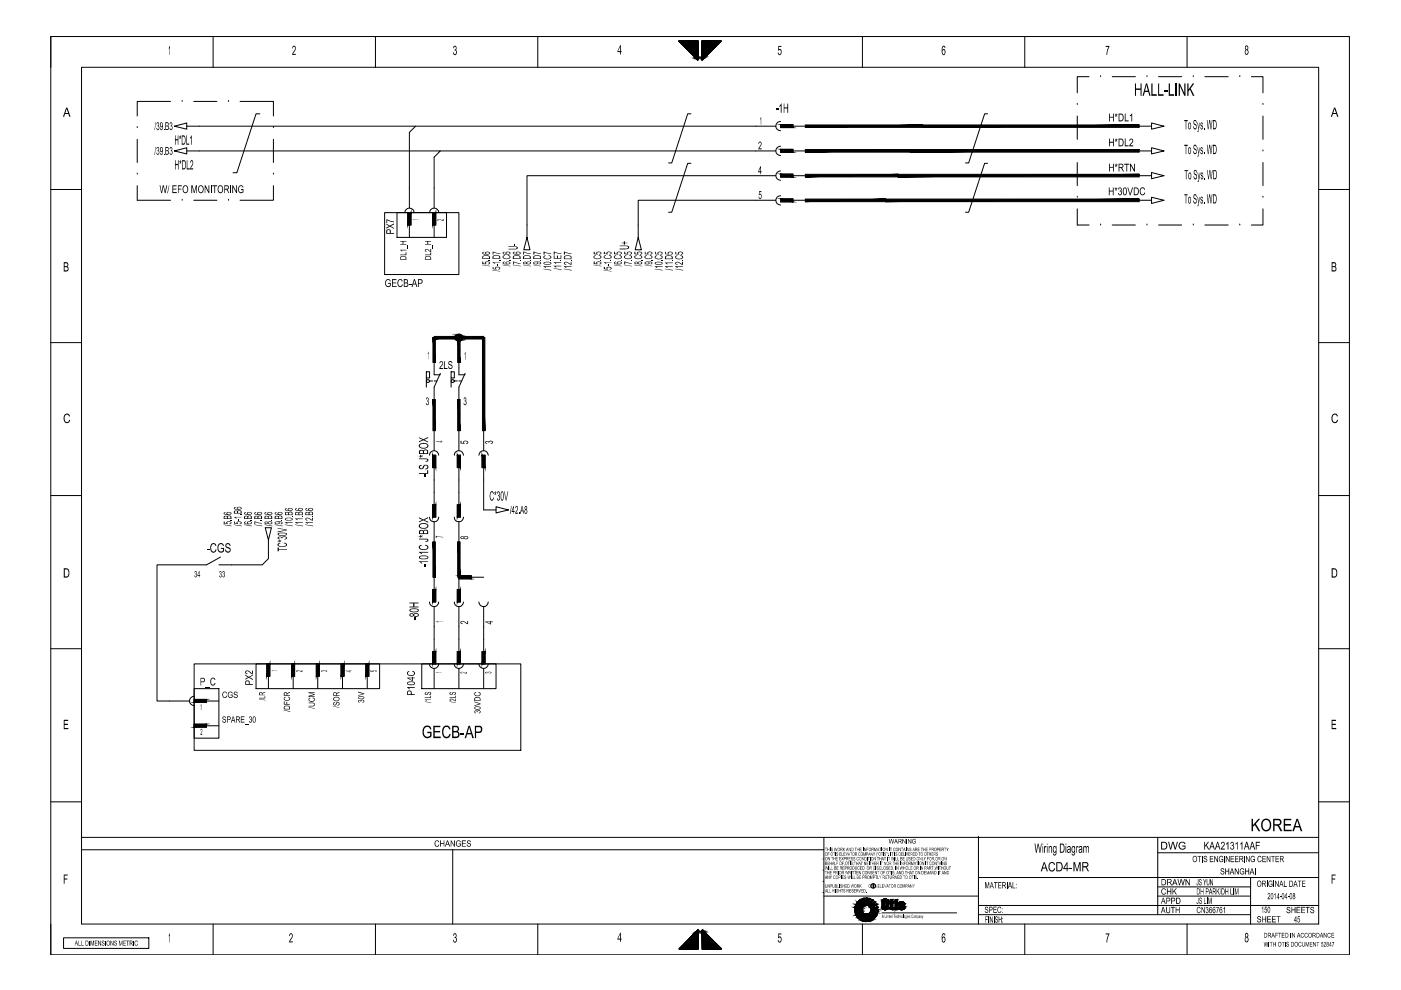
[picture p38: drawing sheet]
<svg xmlns="http://www.w3.org/2000/svg" width="297mm" height="210mm" viewBox="0 0 297 210" stroke-linecap="round" stroke-linejoin="round" font-family="sans-serif">
<!-- layer: LEVEL1 -->
<g fill="none" stroke="#000" stroke-width=".21">
<path d="M10.8 7.7h275.3v194.7h-275.3zM17.3 14.3h262.3v181.6h-262.3zM45.2 7.7v6.6M79.6 7.7v6.6M114 7.7v6.6M182.9 7.7v6.6M217.3 7.7v6.6M230.9 16.3h-2.5v3.4M233.4 16.3h.1M235.8 16.3h4.9M243.2 16.3h.1M245.6 16.3h4.9"/>
<path d="M251.7 7.7v6.6M253 16.3h.1M255.5 16.3h4.9M262.9 16.3h.1M265.3 16.3h2.5v3.4M29.1 27.1h.1M29.1 36.9h.1M29.1 39.4v3.1h7.1M29.1 29.5v5M36.2 21.5h-7.1v3.1M37 26.8l2.6-.7v1.3zM37 32l2.6-.7v1.3z"/>
<path d="M38.6 21.5h.1M39.6 32h53.8l-1.4 1.3v10.8M39.6 26.8h48.5M41.1 21.5h4.9M48.4 21.5h.1M50.9 21.5h7.1v3.1M55.1 24.1h-.8l-4.1 12.5h-.8M58 39.4v3.1h-7.1M58 36.9h.1M58 27.1h.1M58 29.5v5M93.4 32h71.1"/>
<path d="M146.5 24.1h-.7l-3.4 10.4h-.7M146.5 34.6h-.7l-3.4 10.4h-.7M164.5 26.8h-76.4l-1.3 1.3v16M164.5 37.3h-52.8v13l.7 2.7h-1.3l.6-2.7M165.5 26.4h2.6v.7h-2.6zM165.5 31.7h2.6v.6h-2.6zM165.5 36.9h2.6v.6h-2.6zM165.5 25.7a1 1 0 0 0-1 1 1 1 0 0 0 1 1M165.5 31a1 1 0 0 0-1 1 1 1 0 0 0 1 1M165.5 36.2a1 1 0 0 0-1 1 1 1 0 0 0 1 1M168.1 26.8h2.6M168.1 32h2.6"/>
<path d="M168.1 37.3h2.6M209.4 24.1h-.6l-3.4 10.4h-.7M209.4 34.6h-.6l-3.4 10.4h-.7M228.4 22.1h.1M228.4 32h.1M228.4 24.6v4.9M228.4 34.5v4.9M241.5 26.8h2.7M241.5 32h2.7M241.5 37.3h2.7M244.2 26.1l2.6 .7-2.6 .6zM244.2 31.3l2.6 .7-2.6 .6z"/>
<path d="M244.2 36.6l2.6 .7-2.6 .6zM267.8 32h.1M267.8 22.1h.1M267.8 24.6v4.9M267.8 34.5v4.9M10.8 40.2h6.5M38.6 42.5h.1M41.1 42.5h4.9M48.4 42.5h.1M81.5 45.1h15.8v13.1h-15.8zM84.2 45.1h10.5v5.2h-10.5zM85.8 45.1a.97 .97 0 0 1 1-1 .97 .97 0 0 1 1 1"/>
<path d="M86.5 45.1h.6v2.6h-.6zM86.8 47.7v2.6M91.1 45.1a.97 .97 0 0 1 .9-1 .97 .97 0 0 1 1 1M91.7 45.1h.7v2.6h-.7zM92 47.7v2.6M164.5 42.5h-29.2v7.8l.7 2.7h-1.3l.6-2.7M165.5 42.2h2.6v.6h-2.6zM165.5 41.5a1 1 0 0 0-1 1 1 1 0 0 0 1 1M168.1 42.5h2.6M228.4 41.8h.1M228.4 44.3v3.4h2.5M233.4 47.7h.1"/>
<path d="M235.8 47.7h4.9M241.5 42.5h2.7M243.2 47.7h.1M244.2 41.8l2.6 .7-2.6 .6zM245.6 47.7h4.9M253 47.7h.1M255.5 47.7h4.9M262.9 47.7h.1M267.8 44.3v3.4h-2.5M267.8 41.8h.1M279.6 40.2h6.5M10.8 72.6h6.5"/>
<path d="M90.4 78.8h.7v1.3h-.7zM92 76.8v2.7h1.4M93.4 79.2l-1.4 2.9v2.6M95.6 78.8h.7v1.3h-.7zM97.3 76.8v2.7h1.3M98.6 79.2l-1.3 2.9v2.6M279.6 72.6h6.5M90.4 80.1v2M91.1 80.8l-.4 .3-.2-.1-.1-.2 .3-.3 .4 .3h.6M91.7 96.5h.7v2.6h-.7zM92 91.3v4.2M92 99.1v7.9"/>
<path d="M92 80.8h.6M95.6 80.1v2M96.3 80.8l-.3 .3-.3-.1-.1-.2 .4-.3 .3 .3h.7M96.3 96.5a.97 .97 0 0 1 1-1 .97 .97 0 0 1 1 1M97 96.5h.6v2.6h-.6zM97.3 91.3v4.2M97.3 99.1v7.9M97.3 80.8h.6M101.5 96.5a1 1 0 0 1 1-1 1 1 0 0 1 1 1M102.2 96.5h.6v2.6h-.6zM102.5 91.3v4.2M102.5 99.1v9h2.7"/>
<path d="M10.8 105.1h6.5M46.8 118.1l-3 1.7h-10.5v28.8h6.9M56.9 114.5l.6-2.6h-1.3l.7 2.6v3.9l-1.3 1.4h-9.2M91.1 109.6a.97 .97 0 0 0 .9 1 .97 .97 0 0 0 1-1M91.7 107h.7v2.6h-.7zM92 110.6v4.3M96.3 109.6a.97 .97 0 0 0 1 1 .97 .97 0 0 0 1-1M97 107h.6v2.6h-.6zM97.3 110.6v4.3M105.2 107.4l2.6 .7-2.6 .7zM279.6 105.1h6.5M10.8 137.5h6.5"/>
<path d="M91.1 127.6a.97 .97 0 0 0 .9 1 .97 .97 0 0 0 1-1M91.7 138.1h.7v2.7h-.7zM91.7 125h.7v2.6h-.7zM92 122.4v2.6M92 128.6v9.5M96.3 127.6a.97 .97 0 0 0 1 1 .97 .97 0 0 0 1-1M97 138.1h.6v2.7h-.6zM97 125h.6v2.6h-.6zM97.3 122h2.6v.7h-2.6zM97.3 122.4v2.6M97.3 128.6v9.5M99.9 122.4h2.6"/>
<path d="M101.5 127.6a1 1 0 0 0 1 1 1 1 0 0 0 1-1M102.2 138.1h.6v2.7h-.6zM102.5 128.6v9.5M279.6 137.5h6.5M41.2 146h5.2v10.5h-5.2zM41.2 148.3h2.6v.6h-2.6zM41.2 153.5h2.6v.7h-2.6zM41.2 147.6a1 1 0 0 0-1 1 1 1 0 0 0 1 1M41.2 140.8h69.2v18.3h-69.2zM43.8 148.6h2.6M43.8 153.9h2.6M54.3 140.8h26.2v5.2h-26.2z"/>
<path d="M56.6 140.8h.6v2.6h-.6zM56.9 143.4v2.6M61.8 140.8h.7v2.6h-.7zM62.2 143.4v2.6M67.1 140.8h.6v2.6h-.6zM67.4 143.4v2.6M72.3 140.8h.7v2.6h-.7zM72.6 143.4v2.6M77.6 140.8h.6v2.6h-.6zM77.9 143.4v2.6M89.4 140.8h15.8v5.2h-15.8zM91.1 140.8a.97 .97 0 0 0 .9 .9 .97 .97 0 0 0 1-.9"/>
<path d="M92 141.7v4.3M96.3 140.8a.97 .97 0 0 0 1 .9 .97 .97 0 0 0 1-.9M97.3 141.7v4.3M101.5 140.8a1 1 0 0 0 1 .9 1 1 0 0 0 1-.9M102.5 141.7v4.3M10.8 170h6.5M17.3 177.5h262.3M174.7 177.5v18.4M207.4 177.3v18.6M245.5 177.5v16.4M279.6 170h6.5M13.5 198.8h18.1v2.3h-18.1z"/>
<path d="M17.3 180.2h157.4M45.2 195.9v6.5M79.6 195.9v6.5M96 180.2v15.7M114 195.9v6.5M174.5 182.1h.1M174.5 184.5h.1M174.5 186.9h.1M174.5 189.2h.1M174.7 190h32.7M181.2 192.7h1.2l-1.2 .1zM181.2 192.8l1.2-.1 .3 .1z"/>
<path d="M181.2 192.8h1.5zM181.2 192.9h1.1l-1.1 .1zM181.2 192.9l1.5-.1zM181.2 193.3l1.1-.4 .5 .2zM181.2 193.3l1.6-.2-.5 .2zM181.2 193.3h1.1l-1 .1zM181.3 192.4l1.1 .3h-1.2v.3l1.1-.1-1.1 .4M181.3 192.3l1.3 .1h-1.3zM181.3 192.4l1.5 .1zM181.3 192.4l1.5 .1-.4 .2zM181.3 193.4l1-.1-1 .2zM181.3 193.6l1-.3-.8 .6"/>
<path d="M181.3 193.5l1-.2-1 .3zM181.4 192l-.1 .3zM181.4 192l1.2 .4-1.3-.1zM181.5 193.9l1.4-.5-.5 .3zM181.5 193.9l.8-.6 .6 .1zM181.5 193.9l.9-.2-.9 .3zM181.5 191.8l1.1 .6-1.2-.4M181.5 191.8l1.2 .4-.1 .2zM181.5 194l.9-.3zM181.5 194.1l.9-.4-.8 .5zM181.6 194.2l.8-.5-.6 .7M181.7 191.5l-.2 .2z"/>
<path d="M181.7 191.5l-.2 .3zM181.7 191.5l1 .7-1.2-.4zM181.8 194.4l1.6-.6zM181.8 194.4l.8-.3-.7 .5zM181.8 191.3l.9 .9-1-.7M181.8 191.3l.3-.3 .9 .9zM181.8 191.3l1.2 .6-.3 .3zM181.9 194.6l.7-.5-.6 .5zM181.9 191.2l-.1 .1 .3-.3zM182 194.6l.6-.5-.5 .6zM182.1 194.7l.5-.6-.3 .8M182.1 191l-.2 .2z"/>
<path d="M182.3 194.9l.6-.5zM182.3 190.8l.7 1.1-.9-.9M182.3 190.8l.3-.1zM182.3 190.8l.3-.1 .7 1.2zM182.3 190.8l1 1.1h-.3zM182.3 192.9l.4-.1 .1 .3zM182.3 193.3l.5-.2 .1 .3zM182.3 194.9l.6-.5-.4 .6zM182.4 192.7l.4-.2-.1 .3zM182.4 190.8l.2-.1zM182.4 193.7l.7-.1 .3 .2zM182.4 193.7l.5-.3 .2 .2z"/>
<path d="M182.4 193.7l1 .1-1.6 .6zM182.6 192.4l.4-.2-.2 .3zM182.6 195.1l.3-.7-.1 .8M182.6 194.1l2.7-.1 .4 .3zM182.6 194.1l3.3-.1zM182.6 194.1l1.1-.3 2.2 .2zM182.6 194.1l.8-.3h.3zM182.6 194.1l3.1 .2-2.8 .1zM182.6 194.1l.3 .3-.6 .5zM182.7 192.2l.3-.3 .2 .1zM182.7 192.2l.5-.2zM182.7 192.2h.3l-.4 .2z"/>
<path d="M182.9 195.9v6.5M182.9 190.5l.4 1.4-.7-1.2M182.9 190.5h.3zM182.9 190.5h.3l.4 1.4zM182.9 190.5l.7 1.4h-.3zM182.9 194.4h2l-.5 .2zM182.9 194.4l2.8-.1zM182.9 194.4l-.3 .7-.1-.1zM182.9 194.4l1.5 .2h-1zM182.9 194.4l.5 .2-.6 .6zM183 190.5h.2zM183 191.9h.5z"/>
<path d="M183.3 195.3l.1-.7 .1 .7h.5l-.1-.7 .2 .7M183.3 191.9h.6zM183.4 194.6h1zM183.4 194.6l-.4 .6h-.2zM183.4 194.6l-.3 .7-.1-.1zM183.4 194.6l-.1 .7h-.2zM183.4 194.6h.5l-.4 .7zM183.5 195.3h.5zM183.5 195.3l.3 .1zM183.6 190.4v1.5l-.4-1.4M183.6 190.4h.2zM183.6 190.4h.2l-.2 1.5z"/>
<path d="M183.6 190.4h.3v1.5M183.7 193.8h2.3zM183.7 193.8h2.3l-.1 .2zM183.8 190.4l-.2 1.5zM183.9 190.4v1.5h-.3zM183.9 194.6h.5l.2 .6zM183.9 194.6l.7 .6-.5 .1zM183.9 194.6l.1 .7h-.5zM183.9 191.9l.2 .1M184 193.8l.2-.1 1.8 .1zM184.1 195.3l.4-.1zM184.1 195.3l.5-.1z"/>
<path d="M184.2 190.5l-.3 1.4zM184.2 193.7l.3-.2h1.6zM184.2 193.7l1.9-.2-.1 .3zM184.2 190.5l-.3 1.4M184.3 190.5l-.4 1.4zM184.3 192.2l1.3-1zM184.3 192.2l1.2-1zM184.3 192.2l1.3-.9zM184.4 192.2l1.2-.9zM184.4 194.6l.5-.2 .3 .4zM184.4 194.6l.8 .2-.4 .3zM184.4 190.5l-.5 1.4z"/>
<path d="M184.5 190.5l-.6 1.4zM184.5 190.5l-.5 1.4zM184.5 190.5l-.4 1.5zM184.5 193.5l1.7-.2-.5 .1zM184.5 193.5l1.2-.1 .4 .1zM184.5 190.5l-.4 1.5M184.5 192.4l1.4-.6zM184.5 192.4l1.4-.7zM184.6 192.4l1.3-.6zM184.6 192.6l1.6-.2zM184.6 192.6l1.5-.3zM184.6 193.2l1.6-.3v.2z"/>
<path d="M184.6 193.2l1.6-.1v.2zM184.6 193.2l1.6 .1-1.7 .2zM184.6 192.6l.1 .1M184.7 192.9h1.5l-.1 .5M184.7 192.7l1.5-.3zM184.7 192.9h1.5l-1.6 .3zM184.8 195.1l-.4-.5 .2 .6M184.8 195.1l.3-.2zM184.8 195.1l.4-.3zM184.9 194.4l.8-.1-.1 .1zM184.9 194.4h.7l-.3 .3zM184.9 190.7l-.8 1.3z"/>
<path d="M184.9 190.7l-.8 1.3M185 190.8l-.9 1.2zM185.1 190.8l-1 1.2zM185.1 190.8l-.9 1.3zM185.1 190.8l-.8 1.3zM185.1 190.8l-.8 1.3M185.3 194.7l-.4-.3 .3 .4M185.3 194h.6l-.1 .1zM185.5 191.1l-1.2 1.1M185.6 194.4l-.3 .3zM185.6 191.3l-1.1 1M185.7 193.4l.5-.1-.1 .1z"/>
<path d="M185.8 194.1l-.5-.1 .4 .3M185.9 191.6l-1.4 .8M185.9 191.8l-1.3 .7M186.1 193.4h-.4l.4 .1M186.1 192.3l.1 .1M186.1 192.3l-1.5 .3M186.2 192.4l-1.6 .2 1.6-.2M186.2 192.4l-1.5 .3M187 192.4l.2 .3M187 191h1.4zM187 191.1h.6zM187 191.1l.6-.1z"/>
<path d="M187 191.1l.6-.1-.6 .1M187 191.1l.7-.1zM187 191h.7zM187 191.1h.5h-.5M187 191.1h.6h-.6M187 191.1h.5zM187 192.4h.5h-.5M187 192.4l.5-1.3-.5 1.3M187 191.1h.5l-.5 1.3zM187 192.4h.5zM187 192.4h.6zM187 192.5h.7h-.7"/>
<path d="M187 192.5h.7zM187 192.5h.6zM187 192.5l.6-.1zM187 192.5l.6-.1-.6 .1M187 192.5h1.4zM187 191.1v1.3M187 193.5h15.8M187 192.6l.5-.3-.3 .4M187 190.9h1.3zM187 192.6l1.4-.1zM187 192.6h1.3zM187.1 190.9h1.2z"/>
<path d="M187.1 192.6h1.2zM187.1 192.6l1.1 .1zM187.1 190.8h1.1zM187.1 192.7h1.1zM187.2 190.8l.3 .4-.5-.3M187.2 190.8l-.2 .3M187.2 190.8l.9-.1zM187.2 190.8h1zM187.2 192.7h1zM187.3 190.7h.7zM187.3 190.7h.8zM187.3 192.8l.9-.1z"/>
<path d="M187.3 192.8h.8zM187.3 192.8h.7zM187.4 190.7h.6M187.4 192.8h.6M187.4 190.7l.4-.1zM187.4 190.7h.6zM187.4 192.8h.6zM187.4 192.8l.4 .1zM187.5 191.1l.1-.1 .2 .1v1.3M187.5 191.1v1.3l.3 .1v-.1M187.5 190.6h.3zM187.5 191.1v1.3h-.5z"/>
<path d="M187.5 192.9h.3zM187.6 191.1h-.6h.6M187.6 192.4h-.6h.6M187.6 190.6h.2zM187.6 192.9h.2zM187.7 191h.7zM187.7 191h-.7h.7M187.7 192.5h.7zM187.7 192.5l.7-.1zM187.8 192.4h.6zM187.8 191.1l.6-.1zM187.8 191.1h.6h-.6"/>
<path d="M187.8 191.1h.6zM187.8 192.4h.6h-.6M187.8 191.1h.6l-.6 1.3zM188.2 190.8l-.4 .4 .5-.3M188.2 190.8l.1 .1M188.3 190.9l.1 .2M188.3 192.6l-.1 .1M188.4 191h-.7h.7M188.4 191l-.6 .1 .6-.1M188.4 191.1h-.6h.6M188.4 192.4h-.6h.6M188.4 192.4l-.7 .1 .7-.1"/>
<path d="M188.4 192.4l-.1 .2-.5-.3 .4 .4M188.4 191.1l-.6 1.3 .6-1.3M188.4 191.1v1.3h-.6zM188.4 191.1v1.3M188.6 191.6l.9-.4zM188.6 191.2h.2l-.2 .4zM188.6 191.2v.4M188.6 191.6h.2M188.8 192.4h.4v.5M188.8 192.4l.2 .4 .2 .1M188.8 190.7h.5l-.5 .5zM188.8 191.2l.5-.5v.5z"/>
<path d="M188.8 191.2h.5l-.7 .4zM188.8 191.6l.7-.4-.2 .4zM188.8 191.6h.5l-.5 .8zM188.8 192.4l.5 .1zM188.8 192.4l.5 .1-.5 .1zM188.8 190.7v.5h-.2M188.8 191.6v.8M188.8 190.7h.5v.5M188.8 192.6l.7-.1zM188.8 192.6l.6-.1zM188.8 192.6l.7-.1-.6 .2zM188.9 192.7l.6-.2-.5 .3z"/>
<path d="M189 192.8l.5-.3-.3 .4zM189.2 192.9h.3M189.3 191.6v.8h-.5zM189.3 191.2h.2M189.4 192.5h.1M189.5 191.2v.4h-.2zM189.5 192.5v.4h-.3zM189.5 191.6h-.2v.8M189.5 191.2v.4M189.5 192.5v.4M189.8 191.2h.5v1.7M189.8 190.7h.5v.4h-.5z"/>
<path d="M189.8 190.7h.5l-.5 .4zM189.8 191.1l.5-.4v.4zM189.8 191.2h.5l-.5 1.7zM189.8 191.2v1.7h.5M190.3 191.2v1.7h-.5zM190.5 192.4h.4a.22 .22 0 0 0 .2 .2 .22 .22 0 0 0 .3-.2M190.5 191.6h.5h-.5M190.5 191.6h.5zM190.5 191.7l.4-.1zM190.5 191.7l.4-.1-.4 .1M190.5 191.7h.4h-.4M190.5 191.7h.4z"/>
<path d="M190.5 191.7l.5 .1zM190.5 192.4h.4zM190.5 192.5l.4-.1-.4 .1M190.5 192.5l.4-.1zM190.5 192.5h.5zM190.5 192.4v.2M190.5 191.5v.4M190.5 191.6h.6h-.6M190.5 191.6h.6zM190.5 191.5l.6 .1zM190.5 191.5h1.3zM190.5 191.8h.5z"/>
<path d="M190.5 191.8h.5h-.5M190.5 191.9l.5-.1zM190.5 192.5h.5h-.5M190.5 192.5h.6zM190.5 192.6h1.3zM190.5 192.6h.6zM190.5 192.6l.6-.1zM190.5 192.6l.6-.1-.6 .1M190.6 191.5h1.2zM190.6 191.9l.4-.1zM190.6 192.7l1.2-.1zM190.6 192.7h1.1z"/>
<path d="M190.6 191.4h1.1zM190.6 191.4l1-.1zM190.6 191.4l1.1 .1zM190.6 192l.4-.2zM190.7 192l.7 .4M190.7 191.3h.9zM190.7 192l.3-.2zM190.7 192.7h1zM190.7 192.7h.9zM190.7 192.7l.9 .1zM190.7 191.3h.8zM190.7 192l.3-.2 .5 .3z"/>
<path d="M190.7 192l.8 .1zM190.7 192.8h.9zM190.7 192.8h.8zM190.8 192.1h.8zM190.8 192.1h.8l-.3 .2zM190.8 191.3h.6zM190.8 191.3h.7zM190.8 192.8h.7zM190.9 192.8h.5M190.9 191.3h.5M190.9 191.3h.5zM190.9 192.8h.6z"/>
<path d="M190.9 192.8h.5zM190.9 191.7h-.4h.4M191 191.2h.3zM191 191.2l.4 .1zM191 192.9l.4-.1zM191 192.9h.3zM191 191.8l-.3 .2 .3-.2M191.1 191.2h.1zM191.1 191.2h.2zM191.1 192.9h.2zM191.1 192.9h.1zM191.1 191.6l.7-.1z"/>
<path d="M191.1 192.6l.7-.1zM191.2 191.6l.6-.1zM191.2 192.5h.6zM191.2 191.6h.6zM191.3 191.6h.5zM191.3 192.3l.5-.1zM191.3 192.3l.4-.1zM191.3 192.3l.3-.2zM191.3 192.3h.5zM191.3 192.5h.5zM191.3 192.4h.5zM191.4 191.6h.4z"/>
<path d="M191.4 191.7h.4zM191.4 192.4h.4zM191.4 192.4h.4h-.4M191.4 192.4l.4 .1zM191.6 192.1l-.3 .4 .5-.3M191.8 192.2v.4M191.8 191.5v.2h-.4l-.2-.1h-.3l.9 .6M191.8 191.5l-.6 .1 .6-.1M191.8 191.6h-.5h.5M191.8 192.5h-.6h.6M191.8 191.6h-.4h.4M191.8 192.4h-.4h.4"/>
<path d="M191.8 192.5h-.5h.5M207.4 193.9h57.7M207.4 192h72.2M207.4 186.1h72.2M217.3 195.9v6.5M245.5 180.8h34.1M245.5 190h19.6M245.5 188h19.6M251.7 195.9v6.5M265.1 186.1v9.8"/>
<circle cx="185.1" cy="187.8" r=".5"/>
</g>
<g fill="#000" stroke="#000" stroke-width=".21">
<path d="M181.3 192.2v.1zM181.4 192l-.1 .2zM181.5 191.7v.1zM181.7 191.5l-.1 .1zM181.7 191.5l-.2 .2zM181.9 191.2l-.1 .1zM182 191.1l-.1 .1zM182.1 191l-.1 .1zM182.1 191l-.2 .2zM182.3 190.8h.1zM182.4 190.8l.2-.1zM183 190.5h.1z"/>
<path d="M183.6 190.4h.2l-.2 1.5zM183.6 190.4h.2zM183.8 190.4l-.2 1.5zM184.2 190.5l-.3 1.4zM184.1 195.3h.2zM184.4 190.5l-.5 1.4zM184.3 190.5l-.4 1.4zM184.3 195.3l.2-.1zM184.5 190.5l-.6 1.4zM184.5 190.5l-.5 1.4zM184.7 192.9h1.5l-1.6 .3zM184.9 190.8l-.8 1.2z"/>
<path d="M184.8 195.1l.1-.1zM185 190.8l-.9 1.2zM185.1 190.8l-1 1.2zM185.1 190.8l-.9 1.2zM185.1 190.8l-.9 1.3zM184.9 195l.2-.1zM185.5 194.6l-.2 .1zM185.6 194.4l-.1 .2zM185.7 193.4l.5-.1-.1 .1zM187 191h1.4zM187 191h.7zM187 192.5h1.4z"/>
<path d="M187 192.6h.3zM187 190.9h1.3zM187 192.6h1.3zM187.1 190.8l.2 .1zM187.1 190.9h1.2zM187.1 192.6h1.2zM187.1 192.6l1.1 .1zM187.1 190.8h1.1zM187.1 192.7h1.1zM187.1 190.8h.2zM187.2 192.7h1zM187.2 190.8l.9-.1z"/>
<path d="M187.3 192.8h.8zM187.3 192.8h.7zM187.3 190.7h.7zM187.4 192.8h.6zM187.4 192.8l.4 .1zM187 192.6l.5-.3-.2 .3zM187.4 190.7l.4-.1zM187 191.1l.6-.1zM187.5 191.1l-.5 1.3zM187.5 192.9h.3zM187.5 190.6h.3zM187 192.5h.7z"/>
<path d="M187.6 192.9h.2zM187.6 190.6h.2zM187.7 192.5h.7zM187.8 192.3l.5 .3h-.2zM187.4 190.7h.6zM187.3 190.7h.8zM188.1 192.6h.2zM188.1 190.8l.2 .1zM187.2 190.8h1zM188.1 190.8h.2zM187.3 192.8l.9-.1zM187.7 191h.7z"/>
<path d="M187.8 192.4h.6zM187.8 192.5l.6-.1zM187.7 192.5l.7-.1zM187 192.6l1.4-.1zM188.4 191.1l-.6 1.3zM188.6 191.2h.2l-.2 .4zM188.8 190.7h.5l-.5 .5zM188.8 191.2h.5l-.7 .4zM188.8 191.6h.5l-.5 .8zM188.8 192.7h.4v.1zM188.8 191.2l.5-.5v.5zM188.6 191.6l.9-.4z"/>
<path d="M188.8 192.6l.7-.1zM188.8 191.6l.7-.4-.2 .4zM189.5 191.2v.4h-.2zM189.5 192.5v.4h-.3zM189.8 190.7h.5l-.5 .4zM189.8 191.2h.5l-.5 1.7zM189.8 191.1l.5-.4v.4zM190.3 191.2v1.7h-.5zM190.5 191.7h.4zM190.5 192.4h.4zM190.5 191.5h1.3zM190.5 192.6h1.3z"/>
<path d="M190.6 191.5h1.2zM190.6 192.7h1.1zM190.6 191.4l1.1 .1zM190.6 191.4l1-.1zM190.7 192.7h.9zM190.7 192.7l.9 .1zM190.7 191.3h.9zM190.7 192l.8 .1zM190.7 192.8h.9zM190.7 192.8h.8zM190.8 192.1h.8zM190.7 191.3h.8z"/>
<path d="M190.8 192.8h.7zM190.8 191.3h.6zM190.9 192.8h.5zM191 191.2l.4 .1zM190.9 191.3h.5zM190.5 192.6l.6-.1zM191 192.9h.3zM190.5 191.6h.6zM190.7 192l.3-.2zM191.1 191.2h.2zM191 191.2h.3zM191.1 192.9h.1z"/>
<path d="M190.5 192.6h.6zM191.1 191.2h.1zM191.1 192.9h.2zM191.4 191.7h.4zM191.4 192.4h.4zM190.8 191.3h.7zM191 192.9l.4-.1zM190.9 192.8h.6zM191.6 192.2h.2zM191.6 192.2h.1zM190.6 191.4h1.1zM191.3 192.3l.4-.1z"/>
<path d="M191.3 192.3l.3-.2zM190.7 192.7h1zM191.1 191.6l.7-.1zM191.2 191.6l.6-.1zM191.2 192.5h.6zM191.2 192.6l.6-.1zM190.6 192.7l1.2-.1zM191.4 191.7l.4-.1z"/>
<path d="M144 8.6l-.1 .1 4.1 4zM143.9 8.7l4.1 4h-.1z"/>
<path d="M147.9 8.7v4h.2zM147.9 8.7h.2v4z"/>
<path d="M143.9 8.7h4.1v-.1zM143.9 8.6h4.1l-4.1 .1z"/>
<path d="M144 8.8h4v-.1zM144 8.7h4l-4 .1z"/>
<path d="M144.1 8.9h3.9v-.1zM144.1 8.8h3.9l-3.9 .1z"/>
<path d="M144.2 9h3.8v-.2zM144.2 8.8h3.8l-3.8 .2z"/>
<path d="M144.3 9.1h3.7v-.2zM144.3 8.9h3.7l-3.7 .2z"/>
<path d="M144.4 9.1h3.6v-.1zM144.4 9h3.6l-3.6 .1z"/>
<path d="M144.5 9.2l3.5-.1zM144.5 9.1h3.5z"/>
<path d="M144.5 9.3l3.5-.1zM144.5 9.2h3.5z"/>
<path d="M144.6 9.4l3.4-.1zM144.6 9.3h3.4z"/>
<path d="M144.7 9.4h3.3v-.1zM144.7 9.3h3.3l-3.3 .1z"/>
<path d="M144.8 9.5h3.2v-.1zM144.8 9.4h3.2l-3.2 .1z"/>
<path d="M144.8 9.6h3.2v-.1zM144.8 9.5h3.2l-3.2 .1z"/>
<path d="M144.9 9.7h3.1v-.1zM144.9 9.6h3.1l-3.1 .1z"/>
<path d="M145 9.8h3v-.1zM145 9.7h3l-3 .1z"/>
<path d="M145.1 9.9h2.9v-.2zM145.1 9.7h2.9l-2.9 .2z"/>
<path d="M145.2 9.9h2.8v-.1zM145.2 9.8h2.8l-2.8 .1z"/>
<path d="M145.3 10l2.7-.1zM145.3 9.9h2.7z"/>
<path d="M145.3 10.1l2.7-.1zM145.3 10h2.7z"/>
<path d="M145.4 10.2l2.6-.1zM145.4 10.1h2.6z"/>
<path d="M145.5 10.2h2.5v-.1zM145.5 10.1h2.5l-2.5 .1z"/>
<path d="M145.6 10.3h2.4v-.1zM145.6 10.2h2.4l-2.4 .1z"/>
<path d="M145.6 10.4h2.4v-.1zM145.6 10.3h2.4l-2.4 .1z"/>
<path d="M145.7 10.5h2.3v-.1zM145.7 10.4h2.3l-2.3 .1z"/>
<path d="M145.8 10.6h2.2v-.1zM145.8 10.5h2.2l-2.2 .1z"/>
<path d="M145.9 10.7h2.1v-.2zM145.9 10.5h2.1l-2.1 .2z"/>
<path d="M146 10.8h2v-.2zM146 10.6h2l-2 .2z"/>
<path d="M146.1 10.8l1.9-.1zM146.1 10.7h1.9z"/>
<path d="M146.1 10.9l1.9-.1zM146.1 10.8h1.9z"/>
<path d="M146.2 11l1.8-.1zM146.2 10.9h1.8z"/>
<path d="M146.3 11h1.7v-.1zM146.3 10.9h1.7l-1.7 .1z"/>
<path d="M146.4 11.1h1.6v-.1zM146.4 11h1.6l-1.6 .1z"/>
<path d="M146.4 11.2h1.6v-.1zM146.4 11.1h1.6l-1.6 .1z"/>
<path d="M146.5 11.3h1.5v-.1zM146.5 11.2h1.5l-1.5 .1z"/>
<path d="M146.6 11.4h1.4v-.1zM146.6 11.3h1.4l-1.4 .1z"/>
<path d="M146.7 11.5h1.3v-.2zM146.7 11.3h1.3l-1.3 .2z"/>
<path d="M146.8 11.5l1.2-.1zM146.8 11.4h1.2z"/>
<path d="M146.9 11.6l1.1-.1zM146.9 11.5h1.1z"/>
<path d="M147 11.7l1-.1zM147 11.6h1z"/>
<path d="M147 11.8h1v-.2zM147 11.6h1l-1 .2z"/>
<path d="M147.1 11.9h.9v-.2zM147.1 11.7h.9l-.9 .2z"/>
<path d="M147.2 11.9h.8v-.1zM147.2 11.8h.8l-.8 .1z"/>
<path d="M147.2 12h.8v-.1zM147.2 11.9h.8l-.8 .1z"/>
<path d="M147.3 12.1h.7v-.1zM147.3 12h.7l-.7 .1z"/>
<path d="M147.4 12.2h.6v-.1zM147.4 12.1h.6l-.6 .1z"/>
<path d="M147.5 12.3h.5v-.2zM147.5 12.1h.5l-.5 .2z"/>
<path d="M147.6 12.3l.4-.1zM147.6 12.2h.4z"/>
<path d="M147.7 12.4l.3-.1zM147.7 12.3h.3z"/>
<path d="M147.7 12.5l.3-.1zM147.7 12.4h.3z"/>
<path d="M147.8 12.6l.2-.2zM147.8 12.4h.2l-.2 .2z"/>
<path d="M148 12.5l-.1 .2zM147.9 12.5v.2z"/>
<path d="M148.8 8.7v4h.1zM148.8 8.7h.1v4z"/>
<path d="M148.9 12.5v.2zM148.9 12.5v.2z"/>
<path d="M148.9 12.6l.1-.2zM148.9 12.4h.1l-.1 .2z"/>
<path d="M148.9 12.5l.2-.1zM148.9 12.4h.2z"/>
<path d="M148.9 12.4l.3-.1zM148.9 12.3h.3z"/>
<path d="M148.9 12.3l.4-.1zM148.9 12.2h.4z"/>
<path d="M148.9 12.3h.5v-.2zM148.9 12.1h.5l-.5 .2z"/>
<path d="M148.9 12.2h.6v-.1zM148.9 12.1h.6l-.6 .1z"/>
<path d="M148.9 12.1h.6v-.1zM148.9 12h.6l-.6 .1z"/>
<path d="M148.9 12h.7v-.1zM148.9 11.9h.7l-.7 .1z"/>
<path d="M148.9 11.9h.8v-.1zM148.9 11.8h.8l-.8 .1z"/>
<path d="M148.9 11.9h.8v-.2zM148.9 11.7h.8l-.8 .2z"/>
<path d="M148.9 11.8h.9v-.2zM148.9 11.6h.9l-.9 .2z"/>
<path d="M148.9 11.7l1-.1zM148.9 11.6h1z"/>
<path d="M148.9 11.6l1.1-.1zM148.9 11.5h1.1z"/>
<path d="M148.9 11.5l1.2-.1zM148.9 11.4h1.2z"/>
<path d="M148.9 11.5h1.3v-.2zM148.9 11.3h1.3l-1.3 .2z"/>
<path d="M148.9 11.4h1.3v-.1zM148.9 11.3h1.3l-1.3 .1z"/>
<path d="M148.9 11.3h1.4v-.1zM148.9 11.2h1.4l-1.4 .1z"/>
<path d="M148.9 11.2h1.5v-.1zM148.9 11.1h1.5l-1.5 .1z"/>
<path d="M148.9 11.1h1.6v-.1zM148.9 11h1.6l-1.6 .1z"/>
<path d="M148.9 11h1.7v-.1zM148.9 10.9h1.7l-1.7 .1z"/>
<path d="M148.9 11l1.7-.1zM148.9 10.9h1.7z"/>
<path d="M148.9 10.9l1.8-.1zM148.9 10.8h1.8z"/>
<path d="M148.9 10.8l1.9-.1zM148.9 10.7h1.9z"/>
<path d="M148.9 10.8h2v-.2zM148.9 10.6h2l-2 .2z"/>
<path d="M148.9 10.7h2.1v-.2zM148.9 10.5h2.1l-2.1 .2z"/>
<path d="M148.9 10.6h2.1v-.1zM148.9 10.5h2.1l-2.1 .1z"/>
<path d="M148.9 10.5h2.2v-.1zM148.9 10.4h2.2l-2.2 .1z"/>
<path d="M148.9 10.4h2.3v-.1zM148.9 10.3h2.3l-2.3 .1z"/>
<path d="M148.9 10.3h2.4v-.1zM148.9 10.2h2.4l-2.4 .1z"/>
<path d="M148.9 10.2h2.5v-.1zM148.9 10.1h2.5l-2.5 .1z"/>
<path d="M148.9 10.2l2.5-.1zM148.9 10.1h2.5z"/>
<path d="M148.9 10.1l2.6-.1zM148.9 10h2.6z"/>
<path d="M148.9 10l2.7-.1zM148.9 9.9h2.7z"/>
<path d="M148.9 9.9h2.8v-.1zM148.9 9.8h2.8l-2.8 .1z"/>
<path d="M148.9 9.9h2.9v-.2zM148.9 9.7h2.9l-2.9 .2z"/>
<path d="M148.9 9.8h2.9v-.1zM148.9 9.7h2.9l-2.9 .1z"/>
<path d="M148.9 9.7h3v-.1zM148.9 9.6h3l-3 .1z"/>
<path d="M148.9 9.6h3.1v-.1zM148.9 9.5h3.1l-3.1 .1z"/>
<path d="M148.9 9.5h3.2v-.1zM148.9 9.4h3.2l-3.2 .1z"/>
<path d="M148.9 9.4h3.3v-.1zM148.9 9.3h3.3l-3.3 .1z"/>
<path d="M148.9 9.4l3.3-.1zM148.9 9.3h3.3z"/>
<path d="M148.9 9.3l3.4-.1zM148.9 9.2h3.4z"/>
<path d="M148.9 9.2l3.5-.1zM148.9 9.1h3.5z"/>
<path d="M148.9 9.1h3.6v-.1zM148.9 9h3.6l-3.6 .1z"/>
<path d="M148.9 9.1h3.6v-.2zM148.9 8.9h3.6l-3.6 .2z"/>
<path d="M148.9 9h3.7v-.2zM148.9 8.8h3.7l-3.7 .2z"/>
<path d="M148.9 8.9h3.8v-.1zM148.9 8.8h3.8l-3.8 .1z"/>
<path d="M148.9 8.8h3.9v-.1zM148.9 8.7h3.9l-3.9 .1z"/>
<path d="M148.9 8.7h4v-.1zM148.9 8.6h4l-4 .1z"/>
<path d="M152.8 8.6l-3.9 4.1 4-4zM148.8 12.7l4-4.1-3.9 4.1z"/>
<path d="M165.5 26.4v.7h2.6zM165.5 26.4h2.6v.7z"/>
<path d="M165.5 31.7v.6h2.6zM165.5 31.7h2.6v.6z"/>
<path d="M165.5 36.9v.6h2.6zM165.5 36.9h2.6v.6z"/>
<path d="M170.7 26.5v.5l24.9-.5zM170.7 27l24.9-.5v.5zM195.6 26.5v.5l45.9-.5zM195.6 27l45.9-.5v.5z"/>
<path d="M170.7 31.7v.6l22.3-.6zM170.7 32.3l22.3-.6v.6zM193 31.7v.6l48.5-.6zM193 32.3l48.5-.6v.6z"/>
<path d="M170.7 37v.5l19.7-.5zM170.7 37.5l19.7-.5v.5zM190.4 37v.5l51.1-.5zM190.4 37.5l51.1-.5v.5z"/>
<path d="M87.1 45.1l-.6 2.6h.6zM86.5 45.1h.6l-.6 2.6z"/>
<path d="M92.4 45.1l-.7 2.6h.7zM91.7 45.1h.7l-.7 2.6z"/>
<path d="M165.5 42.2v.6h2.6zM165.5 42.2h2.6v.6z"/>
<path d="M170.7 42.2v.6l17.1-.6zM170.7 42.8l17.1-.6v.6zM187.8 42.2v.6l53.7-.6zM187.8 42.8l53.7-.6v.6z"/>
<path d="M91.8 71.6v5.2h.5zM91.8 71.6h.5v5.2z"/>
<path d="M92 71.3v.6l5.3-.6zM92 71.9l5.3-.6v.6z"/>
<path d="M97.3 71.3v.6l5.2-.6zM97.3 71.9l5.2-.6v.6z"/>
<path d="M97 71.6l.6 5.2v-5.2zM97 71.6l.6 5.2h-.6z"/>
<path d="M102.3 71.6l.5 19.7v-19.7zM102.3 71.6l.5 19.7h-.5z"/>
<path d="M91.8 84.7l.5 6.6v-6.6zM91.8 84.7l.5 6.6h-.5z"/>
<path d="M91.7 96.5h.7v2.6zM91.7 96.5v2.6h.7z"/>
<path d="M97 84.7l.6 6.6v-6.6zM97 84.7l.6 6.6h-.6z"/>
<path d="M97 96.5h.6v2.6zM97 96.5v2.6h.6z"/>
<path d="M102.2 96.5h.6v2.6zM102.2 96.5v2.6h.6z"/>
<path d="M91.8 114.9l.5 7.5v-7.5zM91.8 114.9l.5 7.5h-.5z"/>
<path d="M92.4 107l-.7 2.6h.7zM91.7 107h.7l-.7 2.6z"/>
<path d="M97 114.9l.6 7.5v-7.5zM97 114.9l.6 7.5h-.6z"/>
<path d="M97.6 107l-.6 2.6h.6zM97 107h.6l-.6 2.6z"/>
<path d="M92.4 125l-.7 2.6h.7zM91.7 125h.7l-.7 2.6z"/>
<path d="M97.3 122v.7h2.6zM97.3 122h2.6v.7z"/>
<path d="M97.6 125l-.6 2.6h.6zM97 125h.6l-.6 2.6z"/>
<path d="M41.2 148.9l2.6-.6v.6zM41.2 148.3v.6l2.6-.6z"/>
<path d="M41.2 154.2l2.6-.7v.7zM41.2 153.5v.7l2.6-.7z"/>
<path d="M57.2 140.8l-.6 2.6h.6zM56.6 140.8h.6l-.6 2.6z"/>
<path d="M62.5 140.8l-.7 2.6h.7zM61.8 140.8h.7l-.7 2.6z"/>
<path d="M67.7 140.8l-.6 2.6h.6zM67.1 140.8h.6l-.6 2.6z"/>
<path d="M73 140.8l-.7 2.6h.7zM72.3 140.8h.7l-.7 2.6z"/>
<path d="M78.2 140.8l-.6 2.6h.6zM77.6 140.8h.6l-.6 2.6z"/>
<path d="M92.4 138.1l-.7 2.7h.7zM91.7 138.1h.7l-.7 2.7z"/>
<path d="M97.6 138.1l-.6 2.7h.6zM97 138.1h.6l-.6 2.7z"/>
<path d="M102.8 138.1l-.6 2.7h.6zM102.2 138.1h.6l-.6 2.7z"/>
<path d="M145.2 199.9v.2l2.8-.2zM145.2 200.1l2.8-.2v.2z"/>
<path d="M145.3 199.9v.1l2.7-.1zM145.3 200l2.7-.1v.1z"/>
<path d="M145.3 199.8h2.7zM145.3 199.9l2.7-.1z"/>
<path d="M145.4 199.7h2.6zM145.4 199.8l2.6-.1z"/>
<path d="M145.5 199.6h2.5zM145.5 199.7l2.5-.1z"/>
<path d="M145.6 199.6v.1l2.4-.1zM145.6 199.7l2.4-.1v.1z"/>
<path d="M145.7 199.5v.1l2.3-.1zM145.7 199.6l2.3-.1v.1z"/>
<path d="M145.8 199.4v.1l2.2-.1zM145.8 199.5l2.2-.1v.1z"/>
<path d="M145.9 199.3v.1l2.1-.1zM145.9 199.4l2.1-.1v.1z"/>
<path d="M145.9 199.2v.1l2.1-.1zM145.9 199.3l2.1-.1v.1z"/>
<path d="M146 199.1v.2l2-.2zM146 199.3l2-.2v.2z"/>
<path d="M146.1 199.1h1.9zM146.1 199.2l1.9-.1z"/>
<path d="M146.1 199h1.9zM146.1 199.1l1.9-.1z"/>
<path d="M146.2 198.9h1.8zM146.2 199l1.8-.1z"/>
<path d="M146.3 198.8h1.7zM146.3 198.9l1.7-.1z"/>
<path d="M146.4 198.8v.1l1.6-.1zM146.4 198.9l1.6-.1v.1z"/>
<path d="M146.5 198.7v.1l1.5-.1zM146.5 198.8l1.5-.1v.1z"/>
<path d="M146.6 198.6v.1l1.4-.1zM146.6 198.7l1.4-.1v.1z"/>
<path d="M146.7 198.5v.1l1.3-.1zM146.7 198.6l1.3-.1v.1z"/>
<path d="M146.7 198.4v.1l1.3-.1zM146.7 198.5l1.3-.1v.1z"/>
<path d="M146.8 198.3v.2l1.2-.2zM146.8 198.5l1.2-.2v.2z"/>
<path d="M146.9 198.3h1.1zM146.9 198.4l1.1-.1z"/>
<path d="M147 198.2h1zM147 198.3l1-.1z"/>
<path d="M147 198.1h1zM147 198.2l1-.1z"/>
<path d="M147.1 198v.2l.9-.2zM147.1 198.2l.9-.2v.2z"/>
<path d="M147.2 198v.1l.8-.1zM147.2 198.1l.8-.1v.1z"/>
<path d="M147.3 197.9v.1l.7-.1zM147.3 198l.7-.1v.1z"/>
<path d="M147.4 197.8v.1l.6-.1zM147.4 197.9l.6-.1v.1z"/>
<path d="M147.5 197.7v.1l.5-.1zM147.5 197.8l.5-.1v.1z"/>
<path d="M147.5 197.6v.1l.5-.1zM147.5 197.7l.5-.1v.1z"/>
<path d="M147.6 197.5v.2l.4-.2zM147.6 197.7l.4-.2v.2z"/>
<path d="M147.7 197.5h.3zM147.7 197.6l.3-.1z"/>
<path d="M147.8 197.4h.2zM147.8 197.5l.2-.1z"/>
<path d="M147.8 197.3h.2zM147.8 197.4l.2-.1z"/>
<path d="M147.9 197.2v.2zM148 197.2l-.1 .2z"/>
<path d="M148 197.2l.1 4zM148 197.2l.1 4z"/>
<path d="M148.9 197.2v.2zM149 197.2l-.1 .2z"/>
<path d="M148.9 197.3h.2zM148.9 197.4l.2-.1z"/>
<path d="M148.9 197.4h.3zM148.9 197.5l.3-.1z"/>
<path d="M148.9 197.5h.3zM148.9 197.6l.3-.1z"/>
<path d="M148.9 197.5v.2l.4-.2zM148.9 197.7l.4-.2v.2z"/>
<path d="M148.9 197.6v.1l.5-.1zM148.9 197.7l.5-.1v.1z"/>
<path d="M148.9 197.7v.1l.6-.1zM148.9 197.8l.6-.1v.1z"/>
<path d="M148.9 197.8v.1l.6-.1zM148.9 197.9l.6-.1v.1z"/>
<path d="M148.9 197.9v.1l.7-.1zM148.9 198l.7-.1v.1z"/>
<path d="M148.9 198v.1l.8-.1zM148.9 198.1l.8-.1v.1z"/>
<path d="M148.9 198v.2l.9-.2zM148.9 198.2l.9-.2v.2z"/>
<path d="M148.9 198.1h1zM148.9 198.2l1-.1z"/>
<path d="M148.9 198.2h1.1zM148.9 198.3l1.1-.1z"/>
<path d="M148.9 198.3h1.1zM148.9 198.4l1.1-.1z"/>
<path d="M148.9 198.3v.2l1.2-.2zM148.9 198.5l1.2-.2v.2z"/>
<path d="M148.9 198.4v.1l1.3-.1zM148.9 198.5l1.3-.1v.1z"/>
<path d="M148.9 198.5v.1l1.4-.1zM148.9 198.6l1.4-.1v.1z"/>
<path d="M148.9 198.6v.1l1.4-.1zM148.9 198.7l1.4-.1v.1z"/>
<path d="M148.9 198.7v.1l1.5-.1zM148.9 198.8l1.5-.1v.1z"/>
<path d="M148.9 198.8v.1l1.6-.1zM148.9 198.9l1.6-.1v.1z"/>
<path d="M148.9 198.8h1.7zM148.9 198.9l1.7-.1z"/>
<path d="M148.9 198.9h1.8zM148.9 199l1.8-.1z"/>
<path d="M148.9 199h1.9zM148.9 199.1l1.9-.1z"/>
<path d="M148.9 199.1h1.9zM148.9 199.2l1.9-.1z"/>
<path d="M148.9 199.1v.2l2-.2zM148.9 199.3l2-.2v.2z"/>
<path d="M148.9 199.2v.1l2.1-.1zM148.9 199.3l2.1-.1v.1z"/>
<path d="M148.9 199.3v.1l2.2-.1zM148.9 199.4l2.2-.1v.1z"/>
<path d="M148.9 199.4v.1l2.2-.1zM148.9 199.5l2.2-.1v.1z"/>
<path d="M148.9 199.5v.1l2.3-.1zM148.9 199.6l2.3-.1v.1z"/>
<path d="M148.9 199.6v.1l2.4-.1zM148.9 199.7l2.4-.1v.1z"/>
<path d="M148.9 199.6h2.5zM148.9 199.7l2.5-.1z"/>
<path d="M148.9 199.7h2.6zM148.9 199.8l2.6-.1z"/>
<path d="M148.9 199.8h2.7zM148.9 199.9l2.7-.1z"/>
<path d="M148.9 199.9v.1l2.7-.1zM148.9 200l2.7-.1v.1z"/>
<path d="M148.9 199.9v.2l2.8-.2zM148.9 200.1l2.8-.2v.2z"/>
<path d="M148.9 197.2v4zM148.9 197.2v4z"/>
<path d="M181.2 192.9h1.1zM181.2 192.9h1.1z"/>
<path d="M181.2 193.3h1.1zM181.3 193.3h1z"/>
<path d="M181.3 192.3v.1h1.3zM181.3 192.4h1.3z"/>
<path d="M181.3 192.4l1.5 .1zM181.6 192.5h1.2l-.4 .2z"/>
<path d="M181.4 192l-.1 .3h.9zM181.3 192.3l1.3 .1z"/>
<path d="M181.5 191.8l.6 .4h.6zM182.1 192.2h.6l-.1 .2z"/>
<path d="M181.7 191.5l-.2 .3h.6zM181.5 191.8h.6l.6 .4z"/>
<path d="M181.8 191.3l.8 .6h.4zM182.6 191.9h.4l-.3 .3z"/>
<path d="M182.1 191l-.3 .3h.5zM181.8 191.3h.5l.7 .6z"/>
<path d="M182.3 190.8l.7 1.1h.3zM183 191.9h.3z"/>
<path d="M181.8 193.1h1l-.5-.2zM181.2 193.3l.6-.2h1z"/>
<path d="M181.3 193.4l1-.1zM181.3 193.4h.7l-.7 .1z"/>
<path d="M181.3 193.5l1-.2zM181.3 193.5h.4l-.4 .1z"/>
<path d="M182.2 193.4h.7zM181.5 193.9l.7-.5h.7z"/>
<path d="M181.2 192.7h1.2zM181.2 192.7h1.1l-1.1 .1z"/>
<path d="M181.2 192.8h1.5l-.3-.1zM181.2 192.8h1.5z"/>
<path d="M181.5 193.9l.9-.2zM181.5 193.9h.3l-.3 .1z"/>
<path d="M181.5 194l.9-.3zM181.5 194h.3z"/>
<path d="M181.5 194.1l.9-.4zM181.5 194.1h.3l-.2 .1z"/>
<path d="M182.3 193.8h1.1zM182.3 193.8h1.1l-1.6 .6z"/>
<path d="M181.3 192.4h1.3zM181.3 192.4l1.5 .1z"/>
<path d="M182.3 190.8h.4l-.1-.1zM182.3 190.8h.4l.6 1.1z"/>
<path d="M181.8 194.4l.8-.3zM181.8 194.4h.2l-.1 .2z"/>
<path d="M181.9 194.6h.2l.5-.5zM181.9 194.6h.2z"/>
<path d="M182 194.6h.2l.4-.5zM182 194.6h.2z"/>
<path d="M182.6 194.1l.3 .2h2.8zM182.9 194.3h2.8z"/>
<path d="M182.6 194.1l-.1 .3h.4zM182.5 194.4h.4l-.6 .5z"/>
<path d="M182.7 192.2h.3zM182.7 192.2h.3l-.4 .2z"/>
<path d="M181.2 192.8h1.5zM181.2 192.8h1.5z"/>
<path d="M181.2 192.9l1.5-.1zM181.2 192.9h1.2z"/>
<path d="M182.3 192.9h.4v-.1zM182.3 192.9h.4l.1 .2z"/>
<path d="M181.2 193.3h1.2l.4-.2zM181.2 193.3h1.2z"/>
<path d="M182.3 193.3h.6l-.1-.2zM182.3 193.3l.6 .1z"/>
<path d="M182.4 192.7h.4v-.2zM182.4 192.7h.4l-.1 .1z"/>
<path d="M182.5 193.6h.6l-.2-.2zM182.5 193.6h.6l-.7 .1z"/>
<path d="M182 193.7h.4l.5-.3zM181.5 193.9l.9-.2z"/>
<path d="M182.9 190.5l.4 1.4h.3zM183.3 191.9h.3z"/>
<path d="M182.3 194.9l.6-.5zM182.3 194.9h.1z"/>
<path d="M182.3 194.9h.2l.4-.5zM182.3 194.9h.2z"/>
<path d="M182.9 194.4l-.4 .6h.1zM182.5 195h.1z"/>
<path d="M182.9 194.4l.4 .2h1.1zM183.3 194.6h1.1z"/>
<path d="M182.9 194.4v.2h.5zM182.9 194.6h.5l-.6 .6z"/>
<path d="M182.6 192.4h.3l.1-.2zM182.6 192.4h.3z"/>
<path d="M183 191.9l-.1 .1h.3zM182.7 192.2l.5-.2z"/>
<path d="M182.4 193.7h.8zM182.4 193.7l1 .1z"/>
<path d="M183 190.5h.2zM182.9 190.5h.2z"/>
<path d="M182.9 190.5h.3zM182.9 190.5h.3l.4 1.4z"/>
<path d="M182.7 192.2l.5-.2zM182.7 192.2h.4z"/>
<path d="M183.3 191.9h.6zM183.5 191.9h.4z"/>
<path d="M183.2 191.9h.3zM183 191.9h.5z"/>
<path d="M183.2 193.8h.5zM182.6 194.1l.6-.3h.5z"/>
<path d="M182.6 194.1l.8-.3zM181.8 194.4l.8-.3z"/>
<path d="M183.4 194.6l-.6 .6h.2zM182.8 195.2h.2z"/>
<path d="M183.4 194.6l-.4 .6h.1zM183 195.2l.1 .1z"/>
<path d="M183.4 194.6l-.3 .7h.2zM183.1 195.3h.2z"/>
<path d="M183.4 194.6h.5zM183.4 194.6h.5l-.4 .7z"/>
<path d="M183.5 195.3l.3 .1zM183.6 195.4h.2z"/>
<path d="M183 191.9h.5zM183 191.9h.4z"/>
<path d="M183.3 191.9h.4zM183.3 191.9h.6z"/>
<path d="M183.2 194h2.7l-2.2-.2zM182.6 194.1l3.3-.1z"/>
<path d="M183.9 190.4l-.3 1.5h.3zM183.6 191.9h.3z"/>
<path d="M183.9 194.6l.2 .6h.5zM184.1 195.2h.5l-.5 .1z"/>
<path d="M183.9 194.6l-.4 .7h.5zM183.5 195.3h.5z"/>
<path d="M183.5 195.3h.5zM183.5 195.3h.4z"/>
<path d="M184.1 193.8h1.9zM184 193.8h2z"/>
<path d="M184.4 194.6l.2 .2h.6zM184.6 194.8h.6l-.4 .3z"/>
<path d="M183.4 194.6h1zM183.4 194.6h.7z"/>
<path d="M183.9 194.6h.5zM183.9 194.6h.5l.2 .6z"/>
<path d="M184.4 193.5h1.7zM184.2 193.7l.2-.2h1.7z"/>
<path d="M184.6 193.2l1.6 .1zM184.6 193.3h1.6l-1.7 .2z"/>
<path d="M184.4 195.2h.2zM184.1 195.3l.4-.1z"/>
<path d="M184.9 194.4h.7zM185 194.4h.6l-.3 .3z"/>
<path d="M182.9 194.4h2zM182.9 194.4h1.9l-.4 .2z"/>
<path d="M184.4 194.6h.6l-.1-.2zM184.4 194.6h.6l.2 .2z"/>
<path d="M185.1 194.9l.1-.1zM184.8 195.1l.3-.2z"/>
<path d="M182.6 194.1h2.9zM182.6 194.1h2.9l.2 .2z"/>
<path d="M185.4 191.2h.1zM184.3 192.2l1.2-1z"/>
<path d="M185.4 191.2h.2zM184.3 192.2l1.3-1z"/>
<path d="M185.5 191.3h.1zM184.3 192.2l1.3-.9z"/>
<path d="M184.3 192.2l1.3-.9zM184.3 192.2h.2z"/>
<path d="M184.4 192.2l1.2-.9zM184.4 192.2h.1z"/>
<path d="M184.4 192.2l1.2-.9zM184.4 192.2h.1z"/>
<path d="M184.5 193.5h1.3zM184.5 193.5h1.6z"/>
<path d="M184.9 194.4l.8-.1zM184.9 194.4h.8z"/>
<path d="M183.3 194.4l2.4-.1zM182.9 194.4h2z"/>
<path d="M185.7 191.7h.2zM184.5 192.4l1.4-.7z"/>
<path d="M185.8 191.8h.1zM184.5 192.4l1.4-.6z"/>
<path d="M185.7 191.8l.2-.1zM184.5 192.4l1.4-.6z"/>
<path d="M184.5 192.4l1.4-.6zM184.5 192.4h.2z"/>
<path d="M184.5 192.4l1.4-.6zM184.5 192.4h.2z"/>
<path d="M184.6 192.4l1.3-.6zM184.6 192.4h.1z"/>
<path d="M185.3 194h.6zM185.3 194h.6l-.1 .1z"/>
<path d="M184.7 194h1.2zM182.6 194.1l2.7-.1z"/>
<path d="M184 193.8h2zM183.7 193.8h.8z"/>
<path d="M183.7 193.8h2.3zM183.7 193.8h2.3l-.1 .2z"/>
<path d="M184.2 193.7h1.8l.1-.2zM184.2 193.7l1.8 .1z"/>
<path d="M185.8 192.4h.4zM184.6 192.6l1.6-.2z"/>
<path d="M185.9 192.3h.2zM184.6 192.6l1.5-.3z"/>
<path d="M185.7 192.4h.5zM184.6 192.6l1.6-.2z"/>
<path d="M184.6 192.6l1.6-.2zM184.6 192.6h.4z"/>
<path d="M184.6 192.6l1.6-.2zM184.6 192.6h.3z"/>
<path d="M184.7 192.7l1.5-.3zM184.7 192.7h.2z"/>
<path d="M184.6 193.2h1.6v-.1zM184.6 193.2l1.6 .1z"/>
<path d="M184.7 193.4h1l.5-.1zM184.5 193.5l1.2-.1z"/>
<path d="M185.3 193.1h.9v-.2zM184.6 193.2l1.6-.1z"/>
<path d="M187 191.1h.6zM187 191.1h.6z"/>
<path d="M187 192.4h.5zM187 192.4h.5z"/>
<path d="M187 192.4h.5zM187 192.4h.5z"/>
<path d="M187 192.4h.5zM187 192.4h.5z"/>
<path d="M187 192.4h.6zM187 192.4h.6z"/>
<path d="M187 192.6l.3 .1zM187.1 192.7h.2z"/>
<path d="M187.1 190.8l.2 .1zM187 190.9h.3l.2 .3z"/>
<path d="M187.3 191.1h.2zM187 191.1h.5z"/>
<path d="M187.3 192.4h.2zM187 192.4h.5z"/>
<path d="M187.4 191.1h.2zM187 191.1h.6z"/>
<path d="M187.4 192.4h.2zM187 192.5l.6-.1z"/>
<path d="M187 191.1h.5zM187 191.1h.5z"/>
<path d="M187.5 191.1l-.5 1.3h.5zM187 192.4h.5z"/>
<path d="M187 191.1h.5zM187 191.1v1.3l.5-1.3z"/>
<path d="M187.3 192.4h.3zM187 192.4h.6z"/>
<path d="M187.3 191.1h.3zM187 191.1h.5z"/>
<path d="M187 191.1h.6zM187 191.1h.6z"/>
<path d="M187 192.4h.6zM187 192.4h.6z"/>
<path d="M187.4 192.4h.2zM187 192.5l.6-.1z"/>
<path d="M187 192.4h.6zM187 192.4h.6z"/>
<path d="M187.3 191.1h.3zM187 191.1h.6z"/>
<path d="M187.4 191.1l.2-.1zM187 191.1h.6z"/>
<path d="M187.5 192.5h.1zM187 192.5h.6z"/>
<path d="M187.5 192.5l.1-.1zM187 192.5h.6z"/>
<path d="M187.5 192.5h.2zM187 192.5h.7z"/>
<path d="M187 191h.7zM187 191h.7z"/>
<path d="M187.8 191.1h.6zM187.8 191.1h.6z"/>
<path d="M187.8 192.4h.6zM187.8 192.4h.6z"/>
<path d="M187.8 191.1h.6zM187.8 191.1h.6z"/>
<path d="M188.1 192.6l.2 .1zM188.1 192.7h.2z"/>
<path d="M188.1 190.8l.2 .1zM188.1 190.9h.2l-.5 .3z"/>
<path d="M187.7 191h.7zM187.7 191h.1z"/>
<path d="M187.7 191h.7zM187.7 191h.2z"/>
<path d="M187.8 191h.6zM187.8 191h.1z"/>
<path d="M187.8 191h.6zM187.8 191h.1z"/>
<path d="M187.8 191.1l.6-.1zM187.8 191.1h.1z"/>
<path d="M187.8 191.1l.6-.1zM187.8 191.1h.6z"/>
<path d="M187.8 191.1h.6zM187.8 191.1h.5z"/>
<path d="M187.8 191.1h.6zM187.8 191.1h.3z"/>
<path d="M187.8 191.1h.6zM187.8 191.1h.2z"/>
<path d="M187.8 191.1h.6zM187.8 191.1h.6z"/>
<path d="M187.8 192.4h.6zM187.8 192.4h.3z"/>
<path d="M187.8 192.4h.6zM187.8 192.4h.1z"/>
<path d="M187.7 192.5l.7-.1zM187.7 192.5h.7z"/>
<path d="M187.8 191.1h.6zM187.8 191.1h.6z"/>
<path d="M187.8 191.1h.6zM187.8 191.1h.6l-.6 1.3z"/>
<path d="M188.4 191.1l-.6 1.3h.6zM187.8 192.4h.6z"/>
<path d="M187.8 192.4h.6zM187.8 192.4h.6z"/>
<path d="M187.8 192.4h.6zM187.8 192.4h.3z"/>
<path d="M187.8 192.4h.6zM187.8 192.4h.2z"/>
<path d="M187.8 192.4h.6zM187.8 192.4h.2z"/>
<path d="M187.8 192.4h.6zM187.8 192.4h.6z"/>
<path d="M188.8 192.4l.5 .1zM188.8 192.5h.5l-.5 .1z"/>
<path d="M188.8 192.4v.3h.4zM188.8 192.4h.4v.3z"/>
<path d="M188.8 192.7l.4 .1zM189 192.8l.2 .1z"/>
<path d="M189.3 191.6l-.5 .8h.5zM188.8 192.4h.5z"/>
<path d="M188.8 192.4h.5zM188.8 192.4l.5 .1z"/>
<path d="M189.2 192.5h.2zM188.8 192.6l.6-.1z"/>
<path d="M189.3 192.5h.1zM188.8 192.6l.6-.1z"/>
<path d="M188.8 192.6l.7-.1zM188.8 192.6h.5l-.4 .1z"/>
<path d="M188.9 192.7l.6-.2zM188.9 192.7h.3z"/>
<path d="M189 192.8h.2l.3-.3zM189 192.8h.2z"/>
<path d="M190.5 191.7l.5 .1zM190.5 191.8h.5z"/>
<path d="M190.5 191.5l.6 .1zM190.5 191.6h.6z"/>
<path d="M190.5 192.5h.5zM190.5 192.5h.6z"/>
<path d="M190.6 191.7h.3zM190.5 191.7h.4z"/>
<path d="M190.6 192.4h.3zM190.5 192.5l.4-.1z"/>
<path d="M190.6 192.5h.4zM190.5 192.5h.5z"/>
<path d="M190.7 191.6h.3zM190.5 191.6h.5z"/>
<path d="M190.7 191.6h.4zM190.5 191.6h.6z"/>
<path d="M190.8 192.4h.1zM190.5 192.5l.4-.1z"/>
<path d="M190.8 191.6h.1zM190.5 191.7l.4-.1z"/>
<path d="M190.8 191.7h.1zM190.5 191.7h.4z"/>
<path d="M190.8 191.8h.2zM190.5 191.8h.5z"/>
<path d="M190.8 192.5h.2zM190.5 192.5h.5z"/>
<path d="M190.7 191.7l.2-.1zM190.5 191.7h.4z"/>
<path d="M190.5 191.6h.4zM190.5 191.6h.4z"/>
<path d="M190.8 191.7h.1zM190.5 191.7h.4z"/>
<path d="M190.5 191.7h.5zM190.5 191.7l.5 .1z"/>
<path d="M190.8 192.4h.1zM190.5 192.5l.4-.1z"/>
<path d="M190.5 192.5h.5zM190.5 192.5h.5z"/>
<path d="M190.5 191.6h.5zM190.5 191.6h.5z"/>
<path d="M190.8 191.8h.2zM190.5 191.8h.5z"/>
<path d="M190.8 192.5h.2zM190.5 192.5h.5z"/>
<path d="M190.5 192.5h.5zM190.5 192.5h.5z"/>
<path d="M190.8 191.6h.2zM190.5 191.6h.5z"/>
<path d="M190.9 191.6h.1zM190.5 191.6h.5z"/>
<path d="M190.5 191.6h.5zM190.5 191.6h.5z"/>
<path d="M190.5 191.8h.5zM190.5 191.8h.4z"/>
<path d="M190.5 191.9l.5-.1zM190.5 191.9h.3z"/>
<path d="M190.6 191.9l.4-.1zM190.6 191.9h.1z"/>
<path d="M190.6 192l.4-.2zM190.6 192h.1z"/>
<path d="M190.7 192h.8l-.5-.2zM190.7 192l.8 .1z"/>
<path d="M190.5 191.6h.6zM190.5 191.6h.5z"/>
<path d="M191 192.5h.1zM190.5 192.6l.6-.1z"/>
<path d="M190.5 192.5h.6zM190.5 192.5h.6z"/>
<path d="M190.9 191.6h.2zM190.5 191.6h.6z"/>
<path d="M191.2 191.6h.6zM191.3 191.6h.5z"/>
<path d="M191.3 191.6h.5zM191.3 191.6h.5z"/>
<path d="M191.4 192.4l.4 .1zM191.3 192.5h.5z"/>
<path d="M191.6 192.2h.2zM191.5 192.2h.3l-.5 .3z"/>
<path d="M190.8 192.1h.8zM190.8 192.1l.5 .2 .3-.2z"/>
<path d="M191.6 192.2h.1zM191.3 192.3l.4-.1z"/>
<path d="M191.5 192.2h.3zM191.3 192.3l.5-.1z"/>
<path d="M191.2 191.6l.6-.1zM191.2 191.6h.1z"/>
<path d="M191.2 191.6l.6-.1zM191.2 191.6h.6z"/>
<path d="M191.3 191.6h.5zM191.3 191.6h.4z"/>
<path d="M191.3 191.6h.5zM191.3 191.6h.2z"/>
<path d="M191.3 191.6h.5zM191.3 191.6h.2z"/>
<path d="M191.3 191.6h.5zM191.3 191.6h.5z"/>
<path d="M191.4 192.3l.4-.1zM191.3 192.3h.5z"/>
<path d="M191.3 192.3h.5zM191.3 192.3h.2z"/>
<path d="M191.3 192.3h.5zM191.3 192.3h.2z"/>
<path d="M191.3 192.4h.5zM191.3 192.4h.5z"/>
<path d="M191.3 192.5h.5zM191.2 192.5h.6z"/>
<path d="M191.2 192.5h.6zM191.2 192.5h.4z"/>
<path d="M191.2 192.5h.6zM191.2 192.5h.2z"/>
<path d="M191.1 192.6l.7-.1zM191.1 192.6h.7z"/>
<path d="M191.4 191.6h.4zM191.4 191.6h.3z"/>
<path d="M191.4 191.6h.4zM191.4 191.6h.1z"/>
<path d="M191.4 191.7l.4-.1zM191.4 191.7h.1z"/>
<path d="M191.3 192.4h.5zM191.3 192.4h.5z"/>
<path d="M191.4 192.4h.4zM191.4 192.4h.3z"/>
<path d="M191.4 192.4h.4zM191.4 192.4h.1z"/>
<path d="M191.4 192.4h.4zM191.4 192.4h.4z"/>
<path d="M191.4 192.4h.4zM191.4 192.4h.2z"/>
<path d="M191.4 192.4h.4zM191.4 192.4h.1z"/>
<path d="M191.4 192.4h.4zM191.4 192.4l.4 .1z"/>
<path d="M191.3 192.5h.5zM191.3 192.5h.3z"/>
<path d="M191.3 192.5h.5zM191.3 192.5h.2z"/>
<path d="M191.3 192.5h.5zM191.3 192.5h.1z"/>
<path d="M191.3 192.5h.5zM191.3 192.5h.5z"/>
<path d="M143.9 201.2l.1 .1 4-4.2zM148 197.1l.1 .1-4.1 4.1z"/>
<path d="M144 201.2h4zM144 201.3l4-.1z"/>
<path d="M144.1 201.1v.1l3.9-.1zM144.1 201.2l3.9-.1v.1z"/>
<path d="M144.2 201v.1l3.8-.1zM144.2 201.1l3.8-.1v.1z"/>
<path d="M144.2 200.9v.1l3.8-.1zM144.2 201l3.8-.1v.1z"/>
<path d="M144.3 200.8v.2l3.7-.2zM144.3 201l3.7-.2v.2z"/>
<path d="M144.4 200.7v.2l3.6-.2zM144.4 200.9l3.6-.2v.2z"/>
<path d="M144.5 200.7v.1l3.5-.1zM144.5 200.8l3.5-.1v.1z"/>
<path d="M144.5 200.6h3.5zM144.5 200.7l3.5-.1z"/>
<path d="M144.6 200.5h3.4zM144.6 200.6l3.4-.1z"/>
<path d="M144.7 200.4h3.3zM144.7 200.5l3.3-.1z"/>
<path d="M144.8 200.4v.1l3.2-.1zM144.8 200.5l3.2-.1v.1z"/>
<path d="M144.9 200.3v.1l3.1-.1zM144.9 200.4l3.1-.1v.1z"/>
<path d="M145 200.2v.1l3-.1zM145 200.3l3-.1v.1z"/>
<path d="M145 200.1v.1l3-.1zM145 200.2l3-.1v.1z"/>
<path d="M145.1 200v.2l2.9-.2zM145.1 200.2l2.9-.2v.2z"/>
<path d="M148.9 200v.2l2.9-.2zM148.9 200.2l2.9-.2v.2z"/>
<path d="M148.9 200.1v.1l3-.1zM148.9 200.2l3-.1v.1z"/>
<path d="M148.9 200.2v.1l3-.1zM148.9 200.3l3-.1v.1z"/>
<path d="M148.9 200.3v.1l3.1-.1zM148.9 200.4l3.1-.1v.1z"/>
<path d="M148.9 200.4v.1l3.2-.1zM148.9 200.5l3.2-.1v.1z"/>
<path d="M148.9 200.4h3.3zM148.9 200.5l3.3-.1z"/>
<path d="M148.9 200.5h3.4zM148.9 200.6l3.4-.1z"/>
<path d="M148.9 200.6h3.5zM148.9 200.7l3.5-.1z"/>
<path d="M148.9 200.7v.1l3.5-.1zM148.9 200.8l3.5-.1v.1z"/>
<path d="M148.9 200.7v.2l3.6-.2zM148.9 200.9l3.6-.2v.2z"/>
<path d="M148.9 200.8v.2l3.7-.2zM148.9 201l3.7-.2v.2z"/>
<path d="M148.9 200.9v.1l3.8-.1zM148.9 201l3.8-.1v.1z"/>
<path d="M148.9 201v.1l3.9-.1zM148.9 201.1l3.9-.1v.1z"/>
<path d="M148.9 201.1v.1l3.9-.1zM148.9 201.2l3.9-.1v.1z"/>
<path d="M148.9 201.2h4zM148.9 201.3l4-.1z"/>
<path d="M148.9 197.2l4 4.1 .1-.1zM148.9 197.1l4.1 4.1-4.1-4z"/>
</g>
<g fill="#000">
<path d="M36 9.7v1.9v-1.5l-.2 .3zM62 9.9l.2-.2a.59 .59 0 0 1 .5 .4 .59 .59 0 0 1-.2 .7l-.3 .6h.5v.2h-.8l.1-.4 .6-.9a.27 .27 0 0 0-.2-.4 .27 .27 0 0 0-.3 .4l-.2-.1zM96.2 9.9a.43 .43 0 0 1 .6 .1 .43 .43 0 0 1-.2 .6l.2 .2 .1 .5-.3 .4a.37 .37 0 0 1-.4-.2 .37 .37 0 0 1 0-.4 .3 .3 0 0 0 .4 .4 .3 .3 0 0 0 .1-.5l-.1-.3-.2 .1v-.3a.26 .26 0 0 0 .3-.1 .26 .26 0 0 0-.1-.4 .26 .26 0 0 0-.4 .1v.1h-.1zM165 9.7h.7v.2h-.5l-.1 .6 .4-.1 .2 .3v.6l-.2 .4-.5-.2-.1-.4 .2 .1a.25 .25 0 0 0 .3 .3 .25 .25 0 0 0 .1-.4v-.3a.24 .24 0 0 0-.2-.2 .24 .24 0 0 0-.2 .2h-.2zM234.4 9.7h.8l-.4 1.1v.8h-.2v-.3l.4-1.4h-.6zM246.9 19.2h.6v.3h-.6zM33 25.9l-.3 1.7zM33 31.2l-.3 1.7zM33.2 26a.37 .37 0 0 1 .5 .2 .37 .37 0 0 1-.1 .5l.2 .2-.1 .5a.26 .26 0 0 1-.3 .2 .26 .26 0 0 1-.2-.3l.1-.2a.23 .23 0 0 0 .2 .3 .23 .23 0 0 0 .2-.3l-.1-.3h-.2l.2-.3a.21 .21 0 0 0 .1-.3 .21 .21 0 0 0-.3-.1 .21 .21 0 0 0-.1 .3l-.1-.1zM33.2 31.3a.35 .35 0 0 1 .5 .1 .35 .35 0 0 1-.1 .5l.2 .6a.3 .3 0 0 1-.4 .3 .3 .3 0 0 1-.1-.5v.1a.18 .18 0 0 0 .1 .2 .18 .18 0 0 0 .2-.1v-.4l-.2-.1 .2-.3a.22 .22 0 0 0 .1-.3 .22 .22 0 0 0-.3-.1 .22 .22 0 0 0-.1 .3h-.1zM34.7 27.3h.2v.3h-.2zM34.7 32.6h.2v.2h-.2z"/>
<path d="M36 26a.35 .35 0 0 1 .5 .1 .35 .35 0 0 1-.1 .5l.2 .3-.1 .5a.3 .3 0 0 1-.4 .1 .3 .3 0 0 1-.1-.4h.1a.23 .23 0 0 0 .2 .3 .23 .23 0 0 0 .2-.3l-.2-.3h-.1l.2-.3a.21 .21 0 0 0 0-.3 .21 .21 0 0 0-.2-.1 .21 .21 0 0 0-.1 .3l-.1-.1zM36 31.3a.37 .37 0 0 1 .5 .1 .37 .37 0 0 1-.1 .5l.2 .3-.1 .3a.28 .28 0 0 1-.3 .3 .28 .28 0 0 1-.1-.5v.1a.18 .18 0 0 0 .1 .2 .18 .18 0 0 0 .2-.1v-.4l-.2-.1 .2-.3a.22 .22 0 0 0 .1-.3 .22 .22 0 0 0-.3-.1 .22 .22 0 0 0-.1 .3h-.1zM240.6 17.7h.2v1.1h1v-1.1h.2v2.6h-.2v-1.2h-1v1.2h-.2zM244.1 17.7h.3v2.3h.9v.3h-1.2zM245.5 17.7h.3v2.3h.9v.3h-1.2zM247.8 17.7h.2v2.3h.9v.3h-1.1zM249.9 17.7h.3l.9 2v-2h.2v2.6h-.2l-.9-2.1v2.1h-.3zM251.7 17.7h.3v1.3l.9-1.3h.3l-.8 1.1 .9 1.5h-.4l-.6-1.3-.3 .4v.9h-.3zM33.8 39.3h.2l.3 1.4 .2-1.4h.2l.3 1.4 .3-1.4h.1l-.3 1.6h-.2l-.3-1.4-.3 1.4h-.1zM35.8 39.3l-.2 1.7h-.2zM36.5 39.3h.9v.2h-.7v.5h.7v.2h-.7v.5h.8v.2h-1zM37.7 39.3h.8v.2h-.6v.5h.6v.2h-.6v.7h-.2z"/>
<path d="M40.6 39.3h.2l.4 1.4 .3-1.4h.3v1.6h-.2v-1.3l-.4 1.3h-.1l-.4-1.4v1.4h-.1zM43.4 39.3h.2l.6 1.3v-1.3h.2v1.6h-.2l-.7-1.2v1.2h-.1zM44.7 39.3h.1v1.6h-.1zM45 39.3h1v.2h-.4v1.4h-.2v-1.4h-.4zM48.8 39.3h.2v1.6h-.2zM49.2 39.3h.2l.7 1.3v-1.3h.2v1.6h-.2l-.7-1.2v1.2h-.2zM50.7 39.4l.6-.1 .3 .3v.2h-.2a.39 .39 0 0 0-.4-.3 .39 .39 0 0 0-.3 .4l.1 .8h.6v-.4h-.3v-.2h.5v.6l-.4 .3-.5-.2-.2-.5zM102.2 55.5h.3v.3l.4 .1a.31 .31 0 0 1 0-.3 .31 .31 0 0 1 .3-.1l.6 .1a.25 .25 0 0 1 0 .3 .25 .25 0 0 1-.4 0 .23 .23 0 0 0 .3-.2 .23 .23 0 0 0-.4-.2 .22 .22 0 0 0-.3 .1 .22 .22 0 0 0 .1 .3v.1h-.9zM102.2 56.1l1.7 .4zM103.6 55.1h.3v.1h-.3zM104.5 53.3l1.6 .4v.1l-1.5-.3v.5h-.1zM105.3 56.1h.3v.4h-.3z"/>
<path d="M104.5 56.6h.1v.4h.4v-.4h.7a.3 .3 0 0 1 .4 .3 .3 .3 0 0 1-.5 .2v-.1a.21 .21 0 0 0 .3-.3 .21 .21 0 0 0-.4 0 .19 .19 0 0 0-.3 .1 .19 .19 0 0 0 .1 .2v.2l-.8-.1zM104.4 57.2l1.7 .4zM105.8 55.1h.3v.1h-.3zM104.4 55.6l1.7 .1h-1.4l.3 .2h-.2zM106.6 54.3l.4-.2v.2a.29 .29 0 0 0-.2 .4 .29 .29 0 0 0 .4 .1l.6-.1a.28 .28 0 0 0 .2-.3 .28 .28 0 0 0-.4-.2l.2-.1 .4 .3a.6 .6 0 0 1-.9 .5l-.6-.1-.2-.3zM106.5 56.1l1.7 .4zM108 55.1h.2v.1h-.2zM108.8 55.5l1.6 .3v.1l-1.5-.3v.4h-.1zM110.2 55.1h.2v.1h-.2zM108.7 56.1l1.7 .4zM110.9 53.3l1.6 .4v.1l-1.4-.3v.5h-.2zM112.3 55.1h.2v.1h-.2z"/>
<path d="M110.9 56.1l1.7 .4zM113.1 53.3l1.6 .4v.1l-1.4-.3v.5h-.2zM114.5 55.1h.2v.1h-.2zM113 56.1l1.7 .4zM115.2 53.3l1.7 .4v.1l-1.4-.3v.5h-.3zM115.2 54.3l.3-.2 .2 .2a.3 .3 0 0 0-.3 .4 .3 .3 0 0 0 .5 .1h.7a.31 .31 0 0 0 .1-.4 .31 .31 0 0 0-.4-.2v-.1l.4 .1 .2 .5-.6 .3-1-.2zM116.6 55.2h.3v.1h-.3zM115.2 56.4h1.7v.2h-1.3l.2 .2h-.2zM115.2 57l1.7 .2v.2zM117.4 53.3l1.6 .4v.1l-1.4-.3v.5h-.2zM118.8 55.1h.2v.1h-.2zM117.4 56.3h1.6v.2h-1.3l.3 .2h-.2z"/>
<path d="M117.4 55.6h1.6v.1h-1.3l.3 .2h-.3zM117.4 54.1h.2v.6h.5v-.5h.2v.5h.5v-.6h.2v.8h-1.6zM117.4 56.9l1.7 .2v.1zM119.6 53.3l1.6 .4v.1l-1.4-.3v.5h-.2zM119.6 55.7l.6-.2 .8 .5v-.5h.2v.7l-1.1-.5a.22 .22 0 0 0-.3-.1 .22 .22 0 0 0 0 .3 .22 .22 0 0 0 .2 .1v.1l-.4-.1zM121 55.2h.2v.1h-.2zM119.6 56.4h1.6v.2h-1.3l.3 .2h-.3zM119.5 57l1.7 .2v.2zM81.8 59.4l.7-.2 .3 .4h-.2a.5 .5 0 0 0-.7-.1 .5 .5 0 0 0-.1 .7l.2 .4 .4 .1 .3-.2v-.3h-.4v-.2h.6v.6l-.5 .3-.6-.3-.1-.9zM83.1 59.2h.9v.2h-.7v.5h.7v.2h-.7v.6h.8v.1h-1zM84.5 59.3l.6-.1 .3 .3-.2 .2-.1-.3h-.3l-.4 .4 .1 .6 .1 .2 .4 .1 .2-.4h.2l-.3 .5h-.5l-.3-.3v-.7zM86.7 60.2h.5v.1h-.5z"/>
<path d="M90.9 74.5v1.7v-1.3l-.2 .2zM93.3 76.7l.4-.1 .2 .2v.5l-.5 .7h.6v.2h-.9l.1-.3 .5-.6a.27 .27 0 0 0 .1-.4 .27 .27 0 0 0-.3-.2 .27 .27 0 0 0-.2 .3h-.1zM94.1 76.6h.2v1.4h.6v.2h-.8zM95.1 76.7l.6-.1 .2 .2v.2h-.1a.29 .29 0 0 0-.4-.3 .29 .29 0 0 0-.2 .4 .29 .29 0 0 0 .4 .2l.3 .3v.5l-.6 .1-.3-.3v-.2h.2l.1 .3h.3a.3 .3 0 0 0 .2-.3 .3 .3 0 0 0-.4-.2l-.3-.4zM98.6 74.6l.1 1.6-.1-1.2-.1 .2zM13.6 88l.5-.3 .6 .2 .1 .4h-.2l-.2-.4h-.4l-.3 .6v.6l.3 .4h.3l.4-.5 .2 .1-.4 .6h-.5l-.4-.3-.1-.5zM90.4 84.3a.4 .4 0 0 1 .5 .2 .4 .4 0 0 1-.2 .5l.2 .3v.3a.29 .29 0 0 1-.4 .3 .29 .29 0 0 1-.1-.5 .25 .25 0 0 0 .3 .3 .25 .25 0 0 0 .1-.4l-.1-.2h-.2l.1-.2a.21 .21 0 0 0 .2-.3 .21 .21 0 0 0-.4 0l-.1 .1zM98.4 84.3a.37 .37 0 0 1 .5 .2 .37 .37 0 0 1-.2 .5l.2 .4-.1 .4a.31 .31 0 0 1-.4 .1 .31 .31 0 0 1-.1-.4h.1a.21 .21 0 0 0 .3 .3 .21 .21 0 0 0 .1-.4l-.1-.3h-.2l.2-.3a.21 .21 0 0 0 .1-.2 .21 .21 0 0 0-.3-.2 .21 .21 0 0 0-.1 .3zM282.5 88l.4-.3 .7 .3v.3h-.2l-.2-.4h-.4l-.3 .6 .1 .7 .3 .3h.3l.3-.5 .2 .1-.3 .5-.6 .1-.3-.2-.2-.6zM13.5 152.6h.9v.3h-.7v.6h.7v.2h-.7v.6h.8v.3h-1zM89.9 154.1l.4-.3h.6l.4 .4 .2 .4-.3 .1-.1-.4-.3-.2-.6 .1-.4 .8 .1 .7 .5 .5h.4l.4-.2v-.6h-.6v-.2h.9v.9l-.3 .3-.8 .1-.6-.5-.2-.4v-.8zM91.9 153.9h1.5v.3h-1.2v.8h1.1v.3h-1.1v.9h1.2v.3h-1.5z"/>
<path d="M94 154.1l.4-.3h.5l.6 .6v.2h-.3l-.2-.4-.5-.1-.3 .3-.2 .3v.9l.4 .6h.5l.4-.6 .3 .1-.5 .8h-.7l-.6-.6-.1-1.2zM97.7 155.4h.7v.3h-.7zM282.3 152.6h1v.3h-.8v.6h.7v.2h-.7v.6h.8v.3h-1zM92.3 178.4l.6-.2 .2 .3-.1 .1-.3-.3-.4 .2v.6l.2 .2a.32 .32 0 0 0 .3 0 .32 .32 0 0 0 .2-.3l.1 .1-.2 .4h-.6l-.2-.4zM93.3 178.2h.2v.5h.6v-.5h.1v1.3h-.1v-.6h-.6v.6h-.2zM95.6 178.2l.7 1v-1h.1v1.3h-.1l-.6-1v1h-.1zM96.8 178.4l.2-.2 .6 .2 .1 .2h-.1l-.3-.3-.5 .3v.5l.3 .3 .5-.1v-.3h-.4v-.1h.5l-.1 .5-.5 .1-.4-.2v-.7zM97.9 178.2h.9v.2h-.7v.4h.6v.1h-.6v.5h.7v.1h-.9zM99.1 178.3l.5-.1 .2 .3-.1 .1a.26 .26 0 0 0-.3-.3 .26 .26 0 0 0-.2 .3 .26 .26 0 0 0 .3 .2l.3 .1v.4l-.5 .2-.3-.2-.1-.2 .3 .2a.28 .28 0 0 0 .4 0 .28 .28 0 0 0 .1-.3 .28 .28 0 0 0-.4-.1l-.3-.3zM188.4 177.9h.2l.1 .8 .2-.8h.2l.1 .8 .3-.8-.2 1h-.1l-.2-.9-.2 .9h-.1zM191.3 177.9l.6 .7 .1-.7v1l-.6-.8v.8h-.1zM192.2 177.9h.1v1h-.1z"/>
<path d="M192.5 177.9l.6 .7v-.7h.1v1l-.6-.8-.1 .8zM193.5 178l.2-.2 .4 .2v.2l-.2-.2h-.2l-.2 .3 .1 .4h.4l.1-.2h-.3v-.1h.4l-.1 .4-.5 .1-.2-.2zM250 178.7l.4-.2 .7 .1 .2 .3-.2 .1-.3-.4-.4 .1-.2 .2-.1 .5 .2 .5 .5 .1 .4-.2v-.3h-.5v-.2h.6v.6l-.5 .3-.6-.2-.3-.5zM258.9 178.6l.2-.1 .5 .1v.6l-.5 .7h.6v.2h-.9l.1-.3 .5-.6a.28 .28 0 0 0 0-.5 .28 .28 0 0 0-.4 .3l-.2-.1zM260.9 178.6l.2-.1 .4 .1 .1 .5-.2 .1 .3 .3v.3l-.3 .3-.2 .1-.4-.4 .2-.1a.29 .29 0 0 0 .3 .2 .29 .29 0 0 0 .3-.2 .29 .29 0 0 0-.3-.3h-.2l.1-.2 .2-.2a.24 .24 0 0 0-.1-.4 .24 .24 0 0 0-.3 .3h-.2zM265.4 173.6h.3v1.3l1.1-1.3h.4l-1 1.1 1 1.5h-.4l-.8-1.3-.3 .4v.9h-.3zM272.2 173.6h1.6v.3h-1.3v.8h1.2v.3h-1.2v.9h1.4v.3h-1.7zM13.5 185.4h.9v.2h-.7v.7h.6v.2h-.6v.9h-.2zM36 197.9v1.9v-1.5l-.2 .3zM61.5 197.9h.4l.2 .4-.1 .4-.5 .9h.6v.2h-.8l.6-1.3a.26 .26 0 0 0-.1-.4 .26 .26 0 0 0-.3 .3h-.2zM96.2 198a.43 .43 0 0 1 .6 .1 .43 .43 0 0 1-.2 .7l.2 .1 .1 .5-.3 .5a.37 .37 0 0 1-.4-.2 .37 .37 0 0 1 0-.4 .3 .3 0 0 0 .4 .3 .3 .3 0 0 0 .1-.5l-.1-.2h-.2v-.2a.26 .26 0 0 0 .3-.2 .26 .26 0 0 0-.1-.3 .26 .26 0 0 0-.4 .1v.1h-.1zM165 197.9h.7v.2h-.5l-.1 .6 .1-.2 .4 .1 .1 .9-.2 .4-.4-.1-.2-.5 .2 .2a.22 .22 0 0 0 .3 .1 .22 .22 0 0 0 .1-.2v-.4a.24 .24 0 0 0-.2-.3 .24 .24 0 0 0-.2 .2h-.2z"/>
<path d="M174.9 183.7l.2 .6 .1-.6 .2 .6 .2-.6-.2 .7-.2-.6-.1 .6zM174.9 179.7h.5l-.3 .1v.7v-.7zM174.9 184.7h.4h-.2v.7v-.7zM174.9 187.5l.1 .6h.3v-.6l.1 .4a.25 .25 0 0 1-.3 .4 .24 .24 0 0 1-.2-.4zM175.4 179.7l.1 .3h.3v-.3v.8v-.4h-.3l-.1 .4zM175.4 184.7l.1 .3h.2l.1-.3v.7l-.1-.4h-.2l-.1 .4zM175.4 188.5l.1 .6 .3 .1h-.4zM175.4 182.7h.4l-.3 .1v.2h.3l-.3 .1v.2l.3 .1h-.4zM175.4 185.6l.4 .6 .1-.6v.8l-.4-.6-.1 .6zM175.5 180.7h.4l-.3 .1v.2h.2l-.2 .1v.3zM175.5 187.5l.3 .6 .1-.6v.7l-.3-.5-.1 .5zM175.5 181.7l.4 .6 .1-.6v.7l-.4-.5-.1 .5z"/>
<path d="M175.7 183.7v.7zM175.9 183.7v.6l.3 .1h-.3zM175.9 188.5v.6l.3 .1h-.3zM175.9 182.7l.1 .3h.2l.1-.3v.7l-.1-.3h-.2l-.1 .3zM176 184.7h.3h-.3v.3h.3h-.3v.3l.3 .1h-.3zM176 179.7v.8zM175.9 185.6l.3 .4 .2-.4-.2 .8zM176.2 179.8l.3-.1v.3l-.3-.2 .2 .2a.2 .2 0 0 1 .2 .2 .2 .2 0 0 1-.2 .2 .2 .2 0 0 1-.2-.2l.1 .2 .2-.1v-.1l-.3-.1zM176.3 183.7v.6l.3 .1h-.3zM176.2 181.7h.4l-.1 .1v.6l-.1-.6zM176.7 181.7l.1 .3h.3v-.3v.7v-.3h-.3l-.1 .3zM176.7 180.7h.4l-.2 .1v.6l-.1-.6z"/>
<path d="M176.5 187.5l.1 .6h.2l.1-.6v.4a.24 .24 0 0 1-.2 .4 .24 .24 0 0 1-.2-.4zM176.9 182.7l.1 .6 .3 .1h-.4zM176.8 179.7l.2 .7 .1-.7 .2 .7 .2-.7-.1 .8-.2-.7-.2 .7zM176.7 185.7a.23 .23 0 0 1 .3-.1 .23 .23 0 0 1 .1 .2 .26 .26 0 0 0-.3 0 .26 .26 0 0 0 0 .4l.2 .1 .1-.2v.3h-.3zM177.1 188.5v.7zM177.1 180.7l.1 .7zM177.3 181.7h.3l-.3 .1v.2h.3l-.3 .1v.2l.3 .1h-.3zM177.3 180.8h.4v.1l-.3-.1v.2a.23 .23 0 0 1 .4 .2 .23 .23 0 0 1-.2 .3 .23 .23 0 0 1-.3-.3l.2 .2a.16 .16 0 0 0 .1-.3 .16 .16 0 0 0-.2 0zM177.3 182.7h.4l-.3 .1v.2h.2l-.2 .1v.3zM177.4 183.7h.4l-.3 .1v.2h.3l-.3 .1v.2l.3 .1h-.4zM177.3 188.5h.3v.2a.23 .23 0 0 0-.3 0 .23 .23 0 0 0 0 .4h.3v-.2l-.1-.1h.2v.3a.34 .34 0 0 1-.5-.1 .34 .34 0 0 1 .1-.5zM177.6 187.5v.6l.3 .1h-.3z"/>
<path d="M177.7 184.7l.1 .7zM177.8 188.5l.1 .3h.3v-.3v.7v-.3h-.3l-.1 .3zM177.9 181.7h.4l-.3 .1v.2h.3l-.3 .1v.2l.3 .1h-.4zM178 187.5v.7zM178 180.7h.4l-.3 .1v.2h.3l-.3 .1v.3h.3h-.4zM178.2 187.5l.3 .1v.1l-.3-.1 .2 .2a.19 .19 0 0 1 .2 .2 .19 .19 0 0 1-.2 .2 .19 .19 0 0 1-.2-.2l.1 .2 .2-.1-.3-.3zM178.3 185.6l.1 .8zM178.4 181.7l.2 .3 .3-.3-.2 .3 .2 .4-.3-.3-.2 .3 .2-.4zM178.4 180.7l.1 .7h.3h-.4zM178.3 188.5h.4l-.1 .1v.6l-.1-.6zM178.5 185.6h.4l-.3 .1v.2h.3l-.3 .1v.3l.3 .1h-.4zM178.5 182.7h.4l-.3 .1v.2h.3l-.3 .1v.3z"/>
<path d="M178.6 183.7h.4l-.3 .1v.2h.3l-.3 .1v.2l.3 .1h-.4zM178.7 187.5v.3h.3l.1-.3v.7l-.1-.3h-.3v.3zM178.7 179.7l.1 .4 .4-.4-.2 .3 .2 .5-.3-.4-.2 .4zM178.8 188.6l.2-.1 .2 .2-.2-.1a.16 .16 0 0 0-.1 .2 .16 .16 0 0 0 .3 0 .2 .2 0 0 1 .1 .3 .2 .2 0 0 1-.3 .1 .2 .2 0 0 1-.1-.2v.1h.2v-.2l-.3-.1zM178.9 180.7h.4l-.3 .1v.2h.2l-.2 .1v.3h.3h-.4zM179 183.3v.3zM179 185.7h.4v.1h-.3l.3 .2v.2a.18 .18 0 0 1-.2 .2 .18 .18 0 0 1-.2-.3l.2 .2 .1-.1-.3-.3zM179.2 187.5h.4l-.3 .1v.2h.2l-.2 .1v.2l.3 .1h-.4zM179.2 184.7l.2 .6 .1-.6 .2 .6 .2-.6-.2 .7-.2-.7-.2 .7zM179.3 180.7l.2 .7 .3-.7-.3 .7zM179.7 185.6l.1 .7 .2-.7 .2 .7 .2-.7-.2 .8-.2-.7-.2 .7zM179.7 182.7h.4l-.1 .1v.6l-.1-.6z"/>
<path d="M180 179.7l.3 .6 .1-.6v.8l-.4-.6v.6zM180 181.7h.4l-.4 .1v.2h.3l-.3 .1v.2l.4 .1h-.4zM180.1 188.5h.3l-.3 .1v.2h.3l-.3 .1v.2l.3 .1h-.3zM180.2 182.7l.1 .7zM180.4 182.8l.3-.1 .1 .2-.2-.1a.19 .19 0 0 0-.1 .2 .19 .19 0 0 0 .3 .1 .19 .19 0 0 1-.2 .3 .19 .19 0 0 1-.2-.2l.1 .1h.2v-.2l-.3-.1zM180.3 180.7h.4l-.2 .1v.6l-.1-.6zM180.4 185.6l.1 .8zM180.5 181.7l.3 .1v.1l-.3-.1 .2 .2a.19 .19 0 0 1 .2 .2 .19 .19 0 0 1-.2 .2 .19 .19 0 0 1-.2-.2l.1 .2 .2-.1-.3-.3zM180.5 184.7l.1 .7zM180.4 187.5l.2 .6 .1-.6 .2 .6 .2-.6-.2 .7-.2-.6-.2 .6zM180.6 188.6l.2-.1 .1 .1v.1l-.2-.1v.2a.24 .24 0 0 1 .3 .1 .24 .24 0 0 1-.2 .3 .24 .24 0 0 1-.3-.1v-.1l.4 .1-.1-.2-.2-.1zM180.6 185.6l.1 .7 .2 .1h-.3z"/>
<path d="M180.7 184.7h.4h-.2v.7l-.1-.7zM180.9 181.8a.16 .16 0 0 1 .3-.1 .16 .16 0 0 1 0 .2l-.1-.1-.1 .1a.25 .25 0 0 1 .4 .3 .27 .27 0 0 1-.5 .2v-.2l.2 .2 .2-.1-.4-.3zM181 188.5h.5l-.4 .1v.2h.3l-.3 .1v.2l.4 .1h-.5zM181 185.6l.1 .7 .3 .1h-.4zM181.1 182.7h.4l-.2 .1v.6l-.1-.6zM181.1 184.7h.4h-.1v.7l-.1-.7zM181.2 179.7h.5l-.2 .1v.7l-.1-.7zM181.5 182.7l.1 .3h.3l.1-.3v.7l-.1-.3h-.3l-.1 .3zM181.6 184.7h.4h-.3v.3h.3h-.3v.3l.3 .1h-.4zM181.3 183.7l.1 .6h.2v-.6l.1 .5a.22 .22 0 0 1-.2 .2 .22 .22 0 0 1-.2-.3zM181.8 179.7v.3h.3l.1-.3v.8l-.1-.4h-.3v.4zM181.7 181.7h.3v.2a.21 .21 0 0 0-.3 0 .21 .21 0 0 0 0 .3l.2 .2 .1-.2a.2 .2 0 0 1-.1 .2 .2 .2 0 0 1-.3-.2z"/>
<path d="M182.1 184.7l.4 .5v-.5v.7l-.3-.6-.1 .6zM182.2 185.6h.4l-.4 .1v.2h.3l-.3 .1v.3l.4 .1h-.4zM181.9 183.7l.1-.1 .2 .2a.26 .26 0 0 0-.4 .2 .26 .26 0 0 0 .3 .3l.2-.1a.27 .27 0 0 1-.4 .1 .27 .27 0 0 1-.1-.4zM182.2 187.5l.1 .4 .4-.4-.3 .3 .3 .4-.3-.3-.2 .3zM182 188.5l.3 .6 .2-.6-.2 .7zM182.3 179.7h.4l-.4 .1v.2h.3l-.3 .1v.3l.4 .1h-.4zM182 180.8l.3-.1 .1 .2a.23 .23 0 0 0-.4 .1 .23 .23 0 0 0 .3 .3v-.1a.21 .21 0 0 1-.2 .2 .21 .21 0 0 1-.1-.3zM182.3 183.7h.4l-.3 .1v.2h.3l-.3 .1v.2l.4 .1h-.5zM182.6 188.5h.4l-.4 .1v.2h.3l-.3 .1v.2l.4 .1h-.4zM182.5 182.7h.4l-.1 .1v.6l-.1-.6zM182.8 181.7l.3 .6v-.6v.7l-.3-.5v.5zM183 179.7l.1 .8z"/>
<path d="M183.1 180.7l.2 .7 .1-.7h.2v.7l-.1-.6-.1 .6-.3-.6v.6zM183.2 179.7l.4 .6v-.6v.8l-.3-.6-.1 .6zM183.2 182.7l.3 .6 .1-.6v.7l-.3-.6-.1 .6zM182.9 184.7h.3l.1 .2a.23 .23 0 0 0-.4 0 .23 .23 0 0 0 .1 .3 .23 .23 0 0 0 .3 0 .22 .22 0 0 1-.3 .2 .22 .22 0 0 1-.1-.3zM183.6 189.1l.1 .1zM183.7 179.7h.4l-.3 .1v.2h.3l-.3 .1v.4zM183.7 182.7h.4l-.3 .1v.2h.3l-.3 .1v.2l.3 .1h-.4zM183.8 181.7l.1 .7zM184 184.7l.3 .5 .1-.5v.7l-.4-.6v.6zM184 181.7h.4l-.2 .1v.6v-.6zM184.2 182.7l.1 .7zM184.5 185.6h.1l.1 .7 .3-.7v.8l-.1-.6-.1 .6-.3-.6v.6z"/>
<path d="M184.5 184.7a.18 .18 0 0 1 .2-.1 .18 .18 0 0 1 .1 .3l-.2-.2v.3a.22 .22 0 0 1 .3 .1 .22 .22 0 0 1-.1 .3 .22 .22 0 0 1-.3-.2l.2 .1a.16 .16 0 0 0 .1-.2 .16 .16 0 0 0-.2-.1zM184.5 181.7v.7zM184.4 182.7h.4l-.2 .1v.6l-.1-.6zM184.6 180.7l.4 .6v-.6v.7l-.3-.5-.1 .5zM184.7 187.5h.4l-.1 .1v.6l-.1-.6zM184.9 182.7v.3h.3l.1-.3v.7l-.1-.3h-.3v.3zM185 184.7h.4h-.3v.3h.3h-.3v.3l.3 .1h-.4zM184.7 187.7h.1a.17 .17 0 0 1 .2-.2 .17 .17 0 0 1 .1 .2 .18 .18 0 0 0-.3 0 .18 .18 0 0 0 0 .3 .18 .18 0 0 0 .3-.1v.1a.21 .21 0 0 1-.3 .1 .21 .21 0 0 1-.1-.2zM185.2 187.5l.1 .7zM185.1 180.7l.2 .4 .3-.4-.3 .7zM185.3 181.7l.3 .6 .1-.6v.7l-.4-.5v.5zM185.3 179.7h.2l.1 .6 .3-.6v.8l-.1-.6-.2 .6-.2-.7-.1 .7z"/>
<path d="M185.4 182.7h.4l-.3 .1v.2h.2l-.2 .1v.2l.3 .1h-.4zM185.4 187.5l.4 .1v.1l-.3-.1v.2a.22 .22 0 0 1 .3 .1 .22 .22 0 0 1-.2 .3 .22 .22 0 0 1-.2-.2l.2 .2a.17 .17 0 0 0 .1-.3 .17 .17 0 0 0-.2 0zM185.5 184.7l.4 .5v-.5v.7l-.3-.6-.1 .6zM185.7 183.7v.7zM185.6 185.6h.4l-.2 .1v.7l-.1-.7zM185.9 183.7h.3v.2l-.3-.1 .2 .2a.21 .21 0 0 1 .2 .2 .21 .21 0 0 1-.2 .2 .21 .21 0 0 1-.2-.2l.1 .1h.2v-.2l-.3-.1zM185.9 180.8v.9l-.1-.4zM186 185.6l.1 .7 .3 .1h-.4zM186.1 187.5h.4l-.3 .1v.2h.3l-.3 .1v.2l.3 .1h-.4zM185.9 181.7h.5l-.2 .1v.6l-.1-.6zM186 184.7h.5h-.3v.7v-.7zM186.5 181.7v.3h.3l.1-.3v.7l-.1-.3h-.3v.3z"/>
<path d="M186.4 185.6l.2 .4 .3-.4-.2 .8zM186.5 179.7h.4l-.2 .1v.7l-.1-.7zM186.6 182.7l.1 .7zM186.6 187.5l.1 .6 .2 .1h-.3zM186.5 183.7l.1-.1 .2 .3-.2-.2-.2 .2a.24 .24 0 0 0 .1 .4 .24 .24 0 0 0 .3-.1 .29 .29 0 0 1-.4 .1 .29 .29 0 0 1 0-.4zM186.9 183.7l.1 .6 .3 .1h-.4zM187 179.7v.8zM186.8 180.7h.4l-.2 .1v.6v-.6zM186.7 182.7h.5l-.2 .1v.6v-.6zM187 187.5h.4l-.3 .1v.2h.3l-.3 .1v.2l.3 .1h-.4zM187.3 180.7l.1 .7zM187.3 184.7h.4h-.3v.3h.2h-.2v.4z"/>
<path d="M187.5 180.8h.3v.1l-.2-.1v.2a.22 .22 0 0 1 .3 .1 .22 .22 0 0 1-.2 .3 .22 .22 0 0 1-.2-.2l.3 .1-.3-.2zM187.5 182.7l.3 .6v-.6v.7l-.3-.6v.6zM187.4 181.7h.4l-.1 .1v.6l-.1-.6zM187.5 187.5l.2 .6 .2-.6-.2 .7zM187.7 185.6h.4l-.3 .1v.2h.3l-.3 .1v.3l.3 .1h-.4zM187.8 179.7l.3 .6 .1-.6v.8l-.4-.6v.6zM187.6 193.9l.1 .6h.1l.1-.6v.5a.2 .2 0 0 1-.1 .2 .2 .2 0 0 1-.2-.2zM187.9 183.7h.4v.2l-.3-.1 .1 .2a.22 .22 0 0 1 .3 .1 .22 .22 0 0 1-.2 .3 .22 .22 0 0 1-.3-.2l.1 .1h.2v-.2l-.3-.2zM188 194.1l.3 .1v.4l-.1-.4-.2 .4zM188.1 181.7l.1 .7zM188.2 180.7l.2 .2-.1 .8zM188.1 185.6h.5l-.2 .1v.7l-.1-.7z"/>
<path d="M188.4 183.7h.4l-.3 .1v.2h.3l-.3 .1v.2l.3 .1h-.4zM188.4 181.4h.1zM188.3 181.7h.4l-.2 .1v.6v-.6zM188.5 179.7l.1 .8zM188.5 194l.1 .1v.5zM188.4 187.5h.5l-.2 .1v.6v-.6zM188.5 184.7h.4h-.2v.7v-.7zM188.7 179.7h.4l-.2 .1v.7v-.7zM188.9 180.7v.7zM188.7 185.6l.2 .7 .2-.7-.1 .6a.21 .21 0 0 1-.2 .1 .21 .21 0 0 1-.1-.2zM189 184.7l.1 .7zM188.9 181.7l.2 .6 .1-.6 .3 .6 .1-.6-.1 .7-.2-.6-.2 .6z"/>
<path d="M189 180.7h.4l-.2 .1v.6v-.6zM189.2 184.7a.18 .18 0 0 1 .2-.1 .18 .18 0 0 1 .1 .3l-.2-.2v.3a.22 .22 0 0 1 .3 .1 .22 .22 0 0 1-.1 .3 .22 .22 0 0 1-.3-.2l.3 .1-.3-.3zM189.2 182.7h.5l-.2 .1v.6l-.1-.6zM189.5 184.3v.2zM189.5 193.9h.3l-.1 .1v.6zM189.7 180.7l.1 .7zM189.7 181.7l.1 .7zM189.7 182.7l.1 .3h.2l.1-.3v.7l-.1-.3h-.2l-.1 .3zM189.7 185.6l.4 .6v-.6v.8l-.3-.6-.1 .6zM189.5 179.8a.17 .17 0 0 1 .2-.1 .17 .17 0 0 1 .1 .3l-.2-.2-.1 .1a.24 .24 0 0 0-.1 .3 .24 .24 0 0 0 .4 .1v-.1a.24 .24 0 0 1-.3 .3 .24 .24 0 0 1-.1-.4zM189.9 180.8l.3-.1 .1 .2-.3-.1v.2a.23 .23 0 0 1 .3 .2 .23 .23 0 0 1-.2 .3 .23 .23 0 0 1-.3-.3l.4 .2zM189.9 181.7l.1 .6 .2 .1h-.3z"/>
<path d="M189.9 183.7v.7zM190 183.7l.4 .5 .1-.5v.7l-.4-.6-.1 .6zM190.3 182.7h.3l-.3 .1v.2h.3l-.3 .1v.2l.3 .1h-.3zM190.3 185.6h.3l-.3 .1v.2h.3l-.3 .1v.3l.4 .1h-.4zM190.3 181.7l.1 .6 .2 .1h-.3zM190.2 194.1l.2 .2a.17 .17 0 0 0-.2 .1 .17 .17 0 0 0 .1 .2l.1-.1a.2 .2 0 0 1-.3 0 .2 .2 0 0 1 .1-.3zM190.5 193.9l.1 .3 .1-.1v.5l-.1-.4-.1 .4zM190.5 179.7l.4 .6 .1-.6v.8l-.4-.6-.1 .6zM190.6 184.7l.4 .5v-.5v.7l-.3-.6-.1 .6zM190.3 187.5h.3l.1 .2a.28 .28 0 0 0-.4 .1 .28 .28 0 0 0 .1 .4l.2-.2h.1a.29 .29 0 0 1-.4 .2 .29 .29 0 0 1 0-.5zM190.8 194.1l.3 .1v.4l-.1-.4-.2 .4zM190.8 183.7l.1 .6 .2-.6 .1 .6 .2-.6-.1 .7-.2-.6-.2 .6z"/>
<path d="M190.9 182.7l.1 .7zM191.1 180.7h.3l-.3 .1v.2h.3l-.3 .1v.3h.3h-.3zM191.1 182.7l.4 .6v-.6v.7l-.3-.6-.1 .6zM191 179.7h.5l-.2 .1v.7l-.1-.7zM191.4 187.5h.1l.1 .6 .3-.6v.7l-.1-.6-.1 .6-.3-.6v.6zM191.4 181.7h.4l-.3 .1v.2h.3l-.3 .1v.2l.3 .1h-.4zM191.5 193.9v.7zM191.5 183.7l.1 .3h.3v-.3v.7v-.3h-.3l-.1 .3zM191.5 180.7l.1 .7h.3h-.4zM191.7 182.7h.3l-.3 .1v.2h.3l-.3 .1v.3zM191.5 185.6h.4l-.2 .1v.7v-.7zM192 180.7v.7z"/>
<path d="M191.9 184.7h.4h-.2v.7l-.1-.7zM192.1 179.7v.8zM192.2 179.7l.4 .6 .1-.6v.8l-.4-.6-.1 .6zM192.1 180.7l.2 .7 .2-.7-.2 .7zM192.4 184.7v.3h.3l.1-.3v.7l-.1-.4h-.3v.4zM192.1 181.7l.1 .4a.17 .17 0 0 0 .1 .3 .18 .18 0 0 0 .2-.3v-.4v.5a.21 .21 0 0 1-.3 .2 .21 .21 0 0 1-.1-.3zM192.6 180.7h.4l-.3 .1v.2h.3l-.3 .1v.3h.3h-.4zM192.6 183.7l.1 .6 .3 .1h-.4zM192.7 181.7l.3 .1v.1l-.3-.1 .1 .2a.19 .19 0 0 1 .2 .2 .19 .19 0 0 1-.1 .2 .19 .19 0 0 1-.2-.2l.1 .2 .2-.1-.3-.3zM192.8 194.1h.2v.2l-.2-.1 .2 .3-.1 .1-.2-.1 .2 .1zM192.8 179.8a.18 .18 0 0 1 .2-.1 .18 .18 0 0 1 .1 .3l-.2-.2 .1 .2a.2 .2 0 0 1 .2 .2 .2 .2 0 0 1-.2 .2 .2 .2 0 0 1-.2-.2l.1 .2 .2-.1zM193 187.5l.4 .6v-.6v.7l-.3-.5-.1 .5z"/>
<path d="M193.1 183.7h.3l-.3 .1v.2h.3l-.3 .1v.2l.3 .1h-.3zM193.1 181.7h.4l-.3 .1v.2h.3l-.3 .1v.2l.3 .1h-.4zM193.2 182.7h.1l.1 .6 .3-.6v.7l-.1-.6-.1 .6-.2-.6-.1 .6zM193.3 185.6h.4l-.2 .1v.7v-.7zM193.2 194.1a.16 .16 0 0 1 .2-.2 .16 .16 0 0 1 .1 .2 .2 .2 0 0 0-.2 .2 .2 .2 0 0 0 .2 .2l.1-.1a.23 .23 0 0 1-.4 .1 .23 .23 0 0 1 0-.4zM193.4 184.7h.4h-.2v.7l-.1-.7zM193.6 180.7h.4l-.4 .1v.2h.3l-.3 .1v.3h.4h-.4zM193.5 187.5l.2 .3 .2-.3-.2 .7zM193.8 185.6l.1 .8zM194 194.1l.4 .1v.4l-.1-.4-.1 .4v-.4l-.2 .4zM194 185.7a.18 .18 0 0 1 .2-.1 .18 .18 0 0 1 .1 .2l-.2-.1v.2a.23 .23 0 0 1 .3 .2 .23 .23 0 0 1-.1 .3 .23 .23 0 0 1-.3-.3 .17 .17 0 0 0 .2 .2 .17 .17 0 0 0 .1-.2l-.3-.2zM194.2 182.7h.5l-.2 .1v.6l-.1-.6z"/>
<path d="M194.5 186.3l.1 .1zM194.6 179.7h.4l-.3 .1v.2h.3l-.3 .1v.3l.3 .1h-.4zM194.7 184.7l.3 .5 .1-.5v.7l-.4-.6v.6zM194.7 182.7l.1 .7zM194.7 180.7h.5l-.2 .1v.6l-.1-.6zM195 181.7l.3 .6v-.6v.7l-.3-.5v.5zM195.1 183.7v.7zM195.2 194.1h.2v.5l-.1-.4-.1 .4zM195.3 183.7l.3 .5 .1-.5v.7l-.4-.6v.6zM195.3 179.7h.4l-.2 .1v.7l-.1-.7zM195.5 181.7l.1 .6 .2 .1h-.3zM195.5 194.1l.1 .4 .2-.4-.2 .7z"/>
<path d="M195.5 182.7l.3 .6 .1-.6v.7l-.3-.6-.1 .6zM195.8 179.7v.3h.3l.1-.3v.8l-.1-.4h-.3v.4zM195.9 184.7h.4h-.3v.3h.3h-.3v.3l.4 .1h-.5zM195.8 181.7l.3 .3 .2-.3-.2 .7zM196.2 182.7l.1 .7zM196.3 179.7h.4l-.3 .1v.2h.3l-.3 .1v.3l.3 .1h-.4zM196.4 184.7l.3 .6 .2-.6v.7v-.6l-.2 .6-.2-.6-.1 .6zM196.4 182.7h.4l-.1 .1v.6l-.1-.6zM196.6 181.7h.3l-.2 .1v.2h.2l-.2 .1v.3zM196.5 180.7h.4l-.2 .1v.6v-.6zM196.9 180.7l.1 .3h.3l.1-.3v.7l-.1-.3h-.3l-.1 .3zM197.1 182.8a.19 .19 0 0 1 .3-.1 .19 .19 0 0 1 .1 .2l-.3-.1v.4a.19 .19 0 0 0 .2 .1 .19 .19 0 0 0 .1-.1 .27 .27 0 0 1-.4 .1 .27 .27 0 0 1 0-.4z"/>
<path d="M197.5 180.7h.3l-.3 .1v.2h.3l-.3 .1v.3h.4h-.4zM197.5 184.7l.4 .5 .1-.5v.7l-.4-.6-.1 .6zM197.5 183.7h.4l-.1 .1v.6l-.1-.6zM198 184.3v.2zM198.1 182.3l.1 .3zM198.2 182.7l.3 .6 .1-.6v.7l-.3-.6-.1 .6zM198.2 183.7l.1 .6 .2-.6 .1 .6 .3-.6-.2 .7-.2-.6-.2 .6zM198.5 180.8a.21 .21 0 0 1 .2-.1 .21 .21 0 0 1 .2 .2l-.3-.1v.2a.23 .23 0 0 1 .3 .2 .23 .23 0 0 1-.2 .3 .23 .23 0 0 1-.3-.3l.4 .2zM198.6 182.7h.5l-.2 .1v.6v-.6zM198.9 184.7v.7zM198.9 183.7l.1 .7zM199.2 179.7h.4l-.4 .1v.2h.3l-.3 .1v.3l.4 .1h-.4z"/>
<path d="M199 184.7h.4h-.1v.7l-.1-.7zM199.1 183.7h.4l-.2 .1v.6l-.1-.6zM199.6 183.7l.1 .3h.2l.1-.3v.7l-.1-.3h-.2l-.1 .3zM199.7 182.7v.7zM199.8 182.7l.4 .6 .1-.6v.7l-.4-.6-.1 .6zM200.2 184.7l.4 .5v-.5v.7l-.3-.6-.1 .6zM200.3 181.7l.3 .6 .1-.6v.7l-.4-.5v.5zM200.4 182.8l.3-.1v.2l-.1-.1a.16 .16 0 0 0-.1 .2 .16 .16 0 0 0 .2 0v.1a.19 .19 0 0 1 0 .3 .19 .19 0 0 1-.3-.2v.1h.3l-.1-.2-.2-.1zM200.2 179.7h.4l-.2 .1v.7v-.7zM200.6 179.7l.3 .4 .2-.4-.2 .8zM200.7 183.7l.1 .6 .3-.1v-.5v.5a.22 .22 0 0 1-.2 .2 .22 .22 0 0 1-.2-.3zM201.2 183.7h.4l-.2 .1v.6v-.6z"/>
<path d="M209 192.2l.4 .1 .1 .3-.1-.1a.22 .22 0 0 0-.3-.1 .22 .22 0 0 0-.2 .3 .22 .22 0 0 0 .3 .1l.3 .2v.5h-.5l-.2-.4 .1 .1a.25 .25 0 0 0 .3 .2 .25 .25 0 0 0 .2-.3 .25 .25 0 0 0-.3-.1l-.3-.3zM208.8 187h.3l.2 1.2 .3-1.2h.1v1.3l-.1-1-.2 1h-.2l-.2-1.1v1.1h-.2zM208.9 194.3h.5v.1h-.4v.5h.4v.1h-.4v.6zM209.6 194.3h.1v1.3h-.1zM209.9 194.3h.1l.4 1 .1-1v1.3h-.1l-.4-1v1h-.1zM210.6 192.2h.7v.2h-.6v.4h.6v.2h-.6v.4h.6v.1h-.7zM210.7 194.3l.1 1.3zM211 194.4l.4-.1 .1 .4a.22 .22 0 0 0-.3-.3 .22 .22 0 0 0-.2 .3 .22 .22 0 0 0 .3 .2l.3 .1v.3a.29 .29 0 0 1-.4 .3 .29 .29 0 0 1-.2-.4 .23 .23 0 0 0 .2 .3 .23 .23 0 0 0 .3-.2 .23 .23 0 0 0-.2-.3l-.3-.3zM210.7 187h.8v.2h-.3v1.1h-.2v-1.1h-.3zM211.6 187h.7v.2h-.5v.4h.5v.1h-.5v.5h.5v.1h-.7zM211.7 194.3h.2v.5h.3v-.5h.2v1.3h-.2v-.6h-.3v.6h-.2zM211.6 192.4l.1-.1a.3 .3 0 0 1 .4 0 .3 .3 0 0 1 .1 .4 .3 .3 0 0 0-.3-.3 .3 .3 0 0 0-.3 .3l.1 .7h.3l.2-.3h.1l-.2 .4-.2 .1-.3-.2z"/>
<path d="M213.5 187h.1v1.3h-.1zM214.7 187h.1v1.2h.5v.1h-.6zM219.3 178.9h.2l.2 1.7 .3-1.7h.2l.3 1.7 .2-1.7h.2l-.3 1.9h-.2l-.3-1.7-.3 1.7h-.2zM221.4 179.4h.1v.2l.2-.2 .2 .1-.4 .3v1h-.1zM222.3 179.4l.2 .2a.34 .34 0 0 1 .4-.2 .34 .34 0 0 1 .2 .5v.9h-.2v-.8a.22 .22 0 0 0-.1-.4 .22 .22 0 0 0-.3 .2v1h-.2zM222.5 183l.7-.2 .5 .4-.2 .2-.3-.4h-.3l-.3 .3-.1 .8 .2 .3 .4 .2 .3-.2 .1-.3 .2 .1-.2 .4-.3 .2-.6-.1-.3-.4v-.9zM226.8 183.9h.5v.3h-.5zM227.6 182.8h.3l.5 1.7 .4-1.7h.3v1.9h-.2v-1.6l-.5 1.6h-.1l-.5-1.6v1.6h-.2zM228.2 179.4h.1v.2l.1-.2h.3l-.1 .3a.29 .29 0 0 0-.3 .1 .29 .29 0 0 0 0 .3v.7h-.1zM229.7 179.4l.1 .2a.26 .26 0 0 1 .3-.2 .26 .26 0 0 1 .2 .2 .29 .29 0 0 1 .5-.2 .29 .29 0 0 1 .1 .4v1h-.2v-.9a.23 .23 0 0 0-.2-.3 .23 .23 0 0 0-.2 .4v.8h-.1v-.9a.24 .24 0 0 0-.3-.3 .24 .24 0 0 0-.1 .4v.8h-.1zM234.4 197.9h.8l-.4 1.1v.8h-.2v-.3l.4-1.4h-.6zM246.4 188.5l.5-.2 .3 .3-.1 .2-.2-.3h-.3l-.2 .4 .2 .6h.3l.2-.3 .1 .1-.2 .4h-.4l-.3-.2-.1-.8z"/>
<path d="M247.4 188.3h.2v.6h.6v-.6h.1v1.4h-.1v-.6h-.6v.6h-.2zM247.2 192.3h.2v.8a.3 .3 0 0 0 .3 .4 .3 .3 0 0 0 .3-.5v-.7h.1l-.1 1.2-.2 .1-.5-.1zM247.7 178.5h.2l.3 1.4 .4-1.4h.2l.4 1.4 .3-1.4h.2l-.4 1.6h-.2l-.4-1.4-.4 1.4h-.2zM248.6 188.3h.1v.7l.6-.7h.2l-.5 .6 .5 .8h-.2l-.4-.7-.2 .2v.5h-.1zM248.3 192.3h.8v.1h-.3v1.2h-.2v-1.2h-.3zM249.3 192.3h.1v.5h.6v-.5h.1v1.3h-.1v-.6h-.6v.6h-.1zM249.7 186.4h.1l.3 1.1 .2-1.1h.2l.3 1.1 .3-1.1h.1l-.3 1.3h-.2l-.2-1.1-.3 1.1h-.2zM251.3 186.4h.2l.7 1v-1h.1v1.3h-.2l-.6-1v1h-.2zM254 186.4h.1v.9a.26 .26 0 0 1-.2 .4 .26 .26 0 0 1-.2-.4l.1 .3 .2-.1zM254 190.3l.1 1a.21 .21 0 0 1 0 .3 .21 .21 0 0 1-.3 0 .21 .21 0 0 1 0-.3l.1 .2zM254.4 186.4a.23 .23 0 0 1 .3 .1 .23 .23 0 0 1-.1 .3 .18 .18 0 0 0-.1-.3 .18 .18 0 0 0-.2 .2 .18 .18 0 0 0 .2 .2l.2 .2 .1 .3a.27 .27 0 0 1-.3 .3 .27 .27 0 0 1-.2-.4 .21 .21 0 0 0 .2 .2 .21 .21 0 0 0 .2-.2 .21 .21 0 0 0-.2-.2l-.3-.3zM254.3 190.4l.2-.1a.25 .25 0 0 1 .3 .1 .25 .25 0 0 1-.1 .3 .2 .2 0 0 0-.2-.2 .2 .2 0 0 0-.2 .2 .2 .2 0 0 0 .3 .2l.2 .2v.3a.28 .28 0 0 1-.3 .2 .28 .28 0 0 1-.2-.3l.1-.1a.23 .23 0 0 0 .2 .3 .23 .23 0 0 0 .2-.2 .23 .23 0 0 0-.3-.2l-.2-.3z"/>
<path d="M253.9 181.5h.8v.1h-.3v1.2h-.2v-1.2h-.3zM253.8 192.5l.5-.2 .3 .3-.2 .1-.1-.3h-.3l-.1 .7a.29 .29 0 0 0 .2 .4 .29 .29 0 0 0 .3-.4l.2 .2-.2 .2-.4 .1-.3-.5zM254.6 188.3v.6h.5l.1-.6v1.4l-.1-.6h-.5v.6zM254.7 192.3h.2l.4 1v-1h.2v1.3h-.2l-.5-1-.1 1zM254.9 181.5h.1v1.3h-.1zM255.2 181.6a.37 .37 0 0 1 .5-.1 .37 .37 0 0 1 .2 .4h-.1a.22 .22 0 0 0-.1-.3 .22 .22 0 0 0-.3 .1 .22 .22 0 0 0 .2 .3l.4 .3-.1 .4-.6 .1-.1-.3 .1-.1a.26 .26 0 0 0 .2 .3 .26 .26 0 0 0 .3-.2 .26 .26 0 0 0-.3-.3l-.3-.3zM255.3 190.3l.1 1.2h.3v.1h-.4zM255.3 178.5h.2v.8l.6-.8h.2l-.5 .7 .6 .9h-.2l-.5-.8-.2 .3v.5h-.2zM255.1 186.4h.1l.3 .6 .2-.6-.2 1.3h-.1zM255.7 192.4a.31 .31 0 0 1 .5 0 .31 .31 0 0 1-.2 .5l.3 .3-.1 .3-.5 .1-.1-.2 .1-.1a.18 .18 0 0 0 .2 .2 .18 .18 0 0 0 .2-.2v-.3h-.3l.1-.2a.18 .18 0 0 0 .2-.1 .18 .18 0 0 0-.2-.2 .18 .18 0 0 0-.2 .2zM255.9 190.3l.1 1.3zM256.2 190.3h.1l.2 1.1 .2-1.1h.2v1.3h-.1v-1.1l-.2 1.1-.3-1.1-.1 1.1z"/>
<path d="M255.8 186.4h.2v.8a.22 .22 0 0 0 0 .3 .22 .22 0 0 0 .3 0 .22 .22 0 0 0 0-.3l.1-.8v1a.3 .3 0 0 1-.4 .3 .3 .3 0 0 1-.2-.5zM256.5 181.5h.7v.1h-.6v.4h.6v.2h-.6v.4h.7v.2h-.8zM256.6 186.4h.1l.4 1v-1v1.3h-.1l-.3-1v1h-.1zM257.4 181.5l.7 1v-1h.1v1.3h-.1l-.5-1.1v1.1h-.2zM257.8 192.3h.6l-.3 1.3h-.1v-.4l.3-.8h-.5zM258 188.3v.7l.4-.7h.2l-.4 .6 .4 .8-.4-.7-.2 .7zM258.8 188.3l-.2 1.4zM258.8 184.2l.3-.1h.3l.2 .3h-.2a.25 .25 0 0 0-.3-.2 .25 .25 0 0 0-.2 .3 .25 .25 0 0 0 .4 .2l.3 .1v.5l-.6 .1-.2-.4h.1l.2 .3a.26 .26 0 0 0 .3-.3 .26 .26 0 0 0-.3-.2l-.3-.2zM258.5 181.6l.5-.2 .3 .3-.1 .1a.31 .31 0 0 0-.4-.2 .31 .31 0 0 0-.2 .4v.3a.34 .34 0 0 0 .2 .4 .34 .34 0 0 0 .4-.2v-.2h-.3v-.2h.4v.5l-.5 .2-.3-.2-.1-.7zM259.6 181.5h.1v1.3h-.1zM259.6 192.3l.1 1.3h-.1v-1l-.2 .2zM259.8 184.1h.1v.5h.5v-.5h.2v1.3h-.2v-.6h-.5v.6h-.1z"/>
<path d="M259.8 188.3h.1v.6h.4l.1-.6v1.4l-.1-.6h-.4v.6h-.1zM259.9 181.5h.2l.5 1v-1h.1v1.3h-.1l-.6-1.1v1.1h-.1zM260.3 178.5h.1v1.6h-.1v-1.2l-.4 .2zM260.9 188.3h.1v1.2h.4v.2h-.5zM260.9 181.5h.7v.1h-.6v.4h.6v.2h-.6v.4h.7v.2h-.8zM261.5 188.3h.1v1.4h-.1zM261.8 184.1h.2l.5 1v-1h.2v1.3h-.2l-.6-1v1h-.1zM261.8 188.3h.2l.2 1.2 .2-1.2h.2v1.4l-.1-1.1-.3 1.1-.3-1.1v1.1h-.1zM261.8 181.5h.8v.1h-.6v.4h.5v.2h-.5v.4h.6v.2h-.8zM262.3 178.5h.1v1.6h-.1v-1.2l-.4 .2zM263 184.2l.4-.1a.28 .28 0 0 1 .3 .1 .28 .28 0 0 1 0 .3l-.2-.2a.5 .5 0 0 0-.5 .4 .5 .5 0 0 0 .3 .6l.4-.1v-.3h-.3v-.2h.4l-.1 .6-.5 .1-.2-.1-.2-.6zM263.3 178.5h.1v1.6h-.2v-1.2l-.3 .2z"/>
<path d="M263.8 181.5h.1v1.3h-.1zM264 184.1h.2v.5h.5v-.5h.2v1.3h-.2v-.6h-.5v.6h-.2zM264.2 181.5h.1l.5 1v-1h.1v1.3h-.1l-.5-1.1v1.1h-.1zM265.3 181.6l.4-.2 .3 .4-.2-.1a.5 .5 0 0 0-.5 .3 .5 .5 0 0 0 .2 .6l.4-.1v-.2h-.2v-.2h.4v.5l-.2 .2h-.5l-.3-.4zM266.1 184.1h.1v1.3h-.1zM266.2 178.5h.9v.2h-.7v.5h.7v.2h-.7v.7h-.2zM266.6 194.4l.5-.2 .2 .2v.2l-.2-.1a.22 .22 0 0 0-.2-.2 .22 .22 0 0 0-.2 .3 .22 .22 0 0 0 .3 .2l.4 .3-.1 .3-.3 .2a.33 .33 0 0 1-.5-.4l.2 .1a.25 .25 0 0 0 .3 .2 .25 .25 0 0 0 .2-.3 .25 .25 0 0 0-.2-.2l-.4-.2zM266.7 181.6l.4-.2 .3 .3-.1 .2-.1-.3h-.3l-.1 .2 .1 .8 .2 .1 .2-.4 .2 .1-.3 .4h-.3l-.3-.3zM267.6 194.3h.1v.5h.6v-.5h.1v1.3h-.1v-.7h-.6v.7h-.1zM267.6 181.5h.8v.1h-.6v.4h.5v.2h-.5v.4h.6v.2h-.8zM267.7 192.2l.1 1.3-.1-1-.2 .2zM268.2 192.2h.4v.2h-.3l-.1 .3a.39 .39 0 0 1 .5 .3 .39 .39 0 0 1-.1 .4l-.1 .1a.28 .28 0 0 1-.3 0 .28 .28 0 0 1-.1-.3h.1a.2 .2 0 0 0 .3 .2 .2 .2 0 0 0 0-.4l-.1-.2-.3 .1z"/>
<path d="M268.6 181.5h.1l.5 1v-1h.1v1.3h-.1l-.5-1.1v1.1h-.1zM268.6 186.7h.1v1.3h-.1zM268.7 194.3h.8v.1h-.7v.4h.6v.2h-.6v.4h.7v.2h-.8zM268.8 189.4h.4l.1 .1v.5l-.4 .4 .4 .1v.2h-.6l.5-.9a.18 .18 0 0 0-.1-.3 .18 .18 0 0 0-.2 .2zM269 186.9l.4-.2a.29 .29 0 0 1 .3 .1 .29 .29 0 0 1 0 .3h-.1a.38 .38 0 0 0-.5-.1 .38 .38 0 0 0 0 .6l.1 .2 .2 .1 .3-.1v-.3h-.3v-.1h.4v.5l-.5 .1-.3-.2-.1-.6zM269.7 194.3h.8v.1h-.7v.4h.6v.2h-.6v.4h.7v.2h-.8zM269.5 181.5h.8v.1h-.3v1.2h-.2v-1.2h-.3zM270 186.7h.1v1.3h-.1zM270.4 186.7h.1l.5 1v-1h.1v1.3h-.1l-.5-1v1h-.1zM270.4 197.8h.5v.1h-.4v.3h.4v.1h-.4v.5zM270.4 181.5h.8v.1h-.6v.4h.5v.2h-.5v.4h.6v.2h-.8zM270.4 189.4v1.3v-1.1l-.3 .2z"/>
<path d="M270.6 194.3h.9v.1h-.4v1.2h-.1v-1.2h-.4zM271 197.8h.6v.1h-.2v.9l-.1-.9h-.3zM271.3 190.1h.4v.1h-.4zM271.8 197.8h.5v.1h-.4v.3h.4v.1h-.4v.4h.4v.1h-.5zM272.2 186.7h.1v1.2h.6v.1h-.7zM272.8 192.4l.2-.1a.38 .38 0 0 1 .4 0 .38 .38 0 0 1 .2 .4h-.2a.26 .26 0 0 0-.3-.3 .26 .26 0 0 0-.2 .3 .26 .26 0 0 0 .4 .2l.3 .1v.3l-.2 .3h-.3l-.3-.1v-.3l.3 .3a.27 .27 0 0 0 .4-.2 .27 .27 0 0 0-.4-.3l-.2-.1zM273 190.1h.4v.1h-.4zM273.7 197.8v1zM273.8 192.3h.2v.5h.5v-.5h.2v1.3h-.2v-.6h-.5v.6h-.2zM273.9 197.8l.6 .8v-.8v1l-.5-.8v.8h-.1zM274.9 192.3h.8v.1h-.6v.5h.5v.1h-.5v.5h.6v.1h-.8zM275.2 194.3h.4v.1h-.3l-.1 .4 .2-.1 .2 .2-.1 .6a.24 .24 0 0 1-.3 0 .24 .24 0 0 1 0-.3 .21 .21 0 0 0 .3 .2 .21 .21 0 0 0 0-.3l-.1-.2h-.3z"/>
<path d="M275.1 186.7h.8v.2h-.3v1.1h-.1v-1.1h-.4zM275.9 192.3h.8v.1h-.6v.5h.6v.1h-.6v.5h.6v.1h-.8zM276.1 186.7h.6v.2h-.5v.4h.5v.1h-.5v.5h.6v.1h-.7zM275.9 197.9l.3-.1 .3 .2-.1 .1a.25 .25 0 0 0-.3-.2 .25 .25 0 0 0-.2 .3v.1a.24 .24 0 0 0 .2 .4 .24 .24 0 0 0 .3-.2h.1l-.2 .3-.4-.1zM276.1 199.7l.1 .6a.22 .22 0 0 0 .2 .3 .22 .22 0 0 0 .2-.3l.1-.6v.7a.31 .31 0 0 1-.4 .3 .31 .31 0 0 1-.2-.4zM276.7 197.9l.2-.1a.23 .23 0 0 1 .3 0 .23 .23 0 0 1 0 .3l-.1-.1a.31 .31 0 0 0-.4 .1 .31 .31 0 0 0 0 .4 .24 .24 0 0 0 .3 .2 .24 .24 0 0 0 .2-.2h.1a.41 .41 0 0 1-.7 .2 .41 .41 0 0 1 0-.7zM276.8 192.3h.9v.1h-.4v1.2h-.1v-1.2h-.4zM277.8 192.4l.6-.1 .2 .2-.1 .2a.26 .26 0 0 0-.3-.3 .26 .26 0 0 0-.2 .3 .26 .26 0 0 0 .4 .2l.3 .2-.1 .4-.5 .1-.3-.1v-.3l.3 .3a.27 .27 0 0 0 .4-.2 .27 .27 0 0 0-.4-.3l-.2-.1zM280.6 197.8l.6 .8 .1-.8v1l-.5-.8v.8h-.2zM281.5 198l.4-.2 .2 .2-.1 .1a.33 .33 0 0 0-.5 0 .33 .33 0 0 0 .2 .5l.2 .1 .3-.2-.2 .3a.5 .5 0 0 1-.5-.3 .5 .5 0 0 1 0-.5zM282.3 197.8h.5v.1h-.4v.3h.4v.1h-.4v.4h.5v.1h-.6zM282.3 185.4h.9v.2h-.7v.7h.6v.2h-.6v.9h-.2z"/>
<path d="M282.4 199.7h.5l-.3 1h-.1v-.3l.3-.5h-.4zM16.7 199.4v1h.4v.1h-.4zM17.2 199.4l.1 1h.4v.1h-.5zM18.9 199.4l.1 1.1zM19.2 199.4h.2l.2 .9 .2-.9h.2v1.1h-.2v-.9l-.2 .9-.3-.9v.9h-.1zM20.1 199.4h.6v.2h-.5v.3h.4v.1h-.4v.4h.5v.1h-.6zM20.8 199.4h.1l.4 .9v-.9h.1v1.1h-.1l-.4-.9v.9h-.1zM21.6 199.6a.27 .27 0 0 1 .4-.2 .27 .27 0 0 1 .2 .3h-.2a.16 .16 0 0 0-.1-.2 .16 .16 0 0 0-.2 .2 .16 .16 0 0 0 .2 .2l.3 .1v.4l-.3 .1a.23 .23 0 0 1-.3-.1 .23 .23 0 0 1 0-.2 .21 .21 0 0 0 .3 .2 .21 .21 0 0 0 .2-.3 .21 .21 0 0 0-.4-.1zM22.3 199.4l.1 1.1zM23.4 199.4h.2l.3 .9v-.9h.2v1.1h-.2l-.3-.9v.9h-.2zM24.3 199.5a.29 .29 0 0 1 .3-.1 .29 .29 0 0 1 .2 .3h-.1a.16 .16 0 0 0-.2-.2 .16 .16 0 0 0-.2 .2 .16 .16 0 0 0 .2 .2l.3 .1v.4l-.2 .1a.23 .23 0 0 1-.3-.1 .23 .23 0 0 1 0-.2 .21 .21 0 0 0 .2 .2 .21 .21 0 0 0 .2-.3 .21 .21 0 0 0-.3-.1zM25.2 199.4h.2l.2 .9 .2-.9h.2v1.1l-.1-.9-.3 .9-.3-.9-.1 .9z"/>
<path d="M26.1 199.4h.6v.2h-.5v.3h.4v.1h-.4v.4h.5v.1h-.6zM26.8 199.4h.6v.2h-.3v.9h-.1v-.9h-.2zM28.3 199.4l.1 1.1zM28.7 199.5a.24 .24 0 0 1 .3 0 .24 .24 0 0 1 .1 .3 .21 .21 0 0 0-.2-.2 .21 .21 0 0 0-.2 .2v.4a.22 .22 0 0 0 .2 .2 .22 .22 0 0 0 .2-.3 .27 .27 0 0 1-.2 .4 .27 .27 0 0 1-.3-.3zM267.9 199.7l.3 .9 .2-.9h.1l.1 .9 .3-.9-.2 1h-.1l-.2-.9-.2 .9h-.1zM269 199.7l.1 1zM269.2 199.7h.6l-.2 .1v.9l-.1-.9zM269.9 199.7l.1 .4h.4v-.4h.1v1h-.1v-.5h-.4l-.1 .5zM271.8 199.7h.5l-.2 .1v.9l-.1-.9zM272.5 199.7l.1 1zM272.8 199.8a.22 .22 0 0 1 .3-.1 .22 .22 0 0 1 .1 .3l-.1-.1a.16 .16 0 0 0-.2-.1 .16 .16 0 0 0 0 .2 .16 .16 0 0 0 .2 .1l.2 .1v.2a.3 .3 0 0 1-.4 .3 .3 .3 0 0 1-.2-.3h.1a.2 .2 0 0 0 .2 .2 .2 .2 0 0 0 .2-.3 .2 .2 0 0 0-.3-.1l-.2-.1zM275.4 199.8a.28 .28 0 0 1 .3-.1 .28 .28 0 0 1 .2 .2l-.1 .1a.27 .27 0 0 0-.4-.1 .27 .27 0 0 0 0 .4v.1a.23 .23 0 0 0 .2 .2 .23 .23 0 0 0 .3-.2l-.1 .3-.4-.1-.1-.5z"/>
<path d="M276.8 199.7h.2l.2 .8 .2-.8h.2v1l-.1-.8-.3 .8-.3-.8-.1 .8zM277.7 199.7h.6l-.5 .1v.3h.4v.1h-.4v.4h.5v.1h-.6zM278.4 199.7l.5 .8 .1-.8v1l-.5-.8-.1 .8zM279.1 199.7h.6l-.2 .1v.9l-.1-.9zM280.2 199.7h.3v.2h-.3v.2h.3l.1 .3a.24 .24 0 0 1-.3 .3 .24 .24 0 0 1-.2-.3h.1a.19 .19 0 0 0 .3 0 .19 .19 0 0 0-.2-.2h-.2zM280.7 199.8a.29 .29 0 0 1 .5 .1 .29 .29 0 0 1-.2 .4l-.2 .3h.3v.1h-.5l.3-.5a.18 .18 0 0 0 .2-.2 .18 .18 0 0 0-.1-.2 .18 .18 0 0 0-.2 .2h-.2z"/>
<path d="M131.5 9.6h.1v1.2h.2v.2h-.2v.6h-.1v-.6h-.6zM131.5 9.9l-.5 .9h.5z"/>
<path d="M199.8 9.9a.29 .29 0 0 1 .5-.1 .29 .29 0 0 1 0 .4 .26 .26 0 0 0-.3-.3 .26 .26 0 0 0-.2 .4v.4l.2-.3 .4 .2v.8a.36 .36 0 0 1-.5 .3 .36 .36 0 0 1-.2-.5zM200 10.6l-.1 .7a.27 .27 0 0 0 .4 .1 .27 .27 0 0 0 0-.4l-.1-.3z"/>
<path d="M264 9.7l.4-.1 .2 .3v.5l-.1 .1 .2 .3v.4l-.1 .4h-.4l-.2-.1-.1-.7a.24 .24 0 0 0 .2-.3 .24 .24 0 0 0-.1-.2zM264.2 9.9l-.1 .1a.26 .26 0 0 0 .1 .4 .26 .26 0 0 0 .4-.1 .26 .26 0 0 0-.2-.4zM264.2 10.7l-.2 .3a.31 .31 0 0 0 .4 .4 .31 .31 0 0 0 .2-.5l-.2-.2z"/>
<path d="M14 22.8h.3l.7 2h-.3l-.2-.6h-.7l-.2 .6h-.3zM14.1 23l-.2 1h.5z"/>
<path d="M34 26a.32 .32 0 0 1 .4 0 .32 .32 0 0 1 .1 .4l-.1 1.1-.3 .1-.2-.3 .2-.1a.2 .2 0 0 0 .2 .2 .2 .2 0 0 0 .1-.3v-.3a.32 .32 0 0 1-.4 .1 .32 .32 0 0 1-.1-.5zM34.2 26.1l-.1 .3a.25 .25 0 0 0-.1 .4 .25 .25 0 0 0 .4 0 .25 .25 0 0 0 0-.3l-.1-.4z"/>
<path d="M34.1 31.2h.2l.2 .3-.1 1.2a.28 .28 0 0 1-.3 .1 .28 .28 0 0 1-.2-.4h.2a.2 .2 0 0 0 .2 .3 .21 .21 0 0 0 .1-.4v-.2a.31 .31 0 0 1-.5 0 .31 .31 0 0 1 0-.4zM34.2 31.3l-.1 .4a.25 .25 0 0 0-.1 .3 .25 .25 0 0 0 .4 0 .25 .25 0 0 0 0-.3l-.1-.3z"/>
<path d="M35.1 25.9h.4l.2 .2 .1 .3-.2 .3 .2 .5-.2 .4h-.5zM35.2 26.1v.5h.4v-.4zM35.2 26.8v.6l.4-.1 .1-.4z"/>
<path d="M35.1 31.2h.4l.2 .1 .1 .4-.2 .2 .2 .6-.2 .3h-.5zM35.2 31.4v.5l.4-.1v-.4zM35.2 32v.6h.4l.1-.5z"/>
<path d="M243 17.7h.2l.7 2.6h-.2l-.2-.8h-.8l-.2 .8h-.3zM243 17.9l-.2 1.3h.6z"/>
<path d="M282.8 22.8h.3l.7 2h-.3l-.2-.6h-.7l-.2 .6h-.2zM282.9 23l-.2 1h.6z"/>
<path d="M13.5 55.6h.7l.2 .2 .1 .4-.2 .3 .2 .3v.4l-.2 .3-.8 .1zM13.7 55.8v.6h.3a.3 .3 0 0 0 .3-.3 .3 .3 0 0 0-.3-.3zM13.7 56.6v.7h.4a.34 .34 0 0 0 .3-.4 .34 .34 0 0 0-.4-.3z"/>
<path d="M39 39.4l.5-.1 .3 .4v.9l-.4 .4-.4-.1-.3-.4v-.6zM39 39.6l-.1 .9 .2 .2 .4 .1 .2-.4v-.7l-.3-.2z"/>
<path d="M42.1 39.5l.3-.2h.4l.4 .5-.1 .8-.4 .4-.4-.1-.2-.3zM42.3 39.6l-.1 .2v.7a.46 .46 0 0 0 .7 .2 .46 .46 0 0 0 .1-.7l-.2-.5z"/>
<path d="M46.3 39.5l.2-.2h.4l.4 .4v.8l-.5 .5-.3-.1-.3-.3-.1-.6zM46.4 39.6v1l.2 .2h.3l.2-.4v-.6l-.3-.3z"/>
<path d="M47.6 39.3l.8 .1 .1 .5-.3 .3 .4 .7h-.2l-.4-.7h-.3v.7h-.1zM47.7 39.5v.5h.4a.25 .25 0 0 0 .3-.2 .25 .25 0 0 0-.3-.3z"/>
<path d="M102.2 53.6l.3-.2 .2 .1a.21 .21 0 0 0-.3 .3 .2 .2 0 0 0 .4 0l.3 .1-.3-.3 .3-.2h.6a.31 .31 0 0 1 .1 .5 .31 .31 0 0 1-.4 .1l-1-.1zM103.1 53.5a.31 .31 0 0 0 .2 .4 .31 .31 0 0 0 .3-.1h.1a.39 .39 0 0 0-.6-.3z"/>
<path d="M102.3 54.3l.5-.2 .9 .1 .2 .7h-1.7zM102.5 54.4l-.1 .4h1.3l-.1-.5-.7-.1z"/>
<path d="M104.5 54.3l.4-.2 .9 .1 .3 .2v.5h-1.7zM104.7 54.3l-.1 .4h1.2v-.3l-.1-.1z"/>
<path d="M106.6 55.6l.2-.1 .2 .1a.2 .2 0 0 0-.3 .2 .21 .21 0 0 0 .4 .1l.3 .1a.33 .33 0 0 1-.1-.5 .33 .33 0 0 1 .5 0h.1a.32 .32 0 0 1 .3 .4 .32 .32 0 0 1-.5 .1h-.9zM107.3 55.7l.2 .2h.2a.2 .2 0 0 0 .3-.1 .2 .2 0 0 0-.2-.2z"/>
<path d="M106.6 53.6l.2-.2 .2 .1a.16 .16 0 0 0-.3 .1 .16 .16 0 0 0 .2 .2l.5 .1a.28 .28 0 0 1-.2-.4 .28 .28 0 0 1 .4-.1h.4a.28 .28 0 0 1 .2 .3 .28 .28 0 0 1-.3 .2h-1.1zM107.3 53.6l.1 .2h.3a.23 .23 0 0 0 .3 0 .23 .23 0 0 0 0-.2l-.4-.1z"/>
<path d="M108.8 53.5l.2-.1 .1 .1a.17 .17 0 0 0-.2 .1 .17 .17 0 0 0 .2 .2l.4 .1a.28 .28 0 0 1-.1-.4 .28 .28 0 0 1 .3-.1h.4a.28 .28 0 0 1 .3 .3 .28 .28 0 0 1-.4 .2h-1l-.2-.1zM109.5 53.6v.1l.2 .1a.23 .23 0 0 0 .4 .1 .23 .23 0 0 0-.1-.4z"/>
<path d="M108.8 54.4l.5-.3 .8 .1 .3 .2v.5h-1.7zM109 54.4l-.1 .4h1.3v-.4l-.2-.1z"/>
<path d="M110.9 55.7l.4-.2 .3 .1 .2-.1h.4a.34 .34 0 0 1 .3 .4 .34 .34 0 0 1-.5 .1l-.4-.1-.5 .1zM111.1 55.6a.2 .2 0 0 0 .1 .3 .2 .2 0 0 0 .2 0 .2 .2 0 0 0 0-.3zM111.8 55.6v.3h.3a.23 .23 0 0 0 .3-.2 .23 .23 0 0 0-.4-.2z"/>
<path d="M111 54.3l.5-.2 .8 .1 .2 .2v.5h-1.6zM111.1 54.4v.4h1.2v-.4l-.2-.1z"/>
<path d="M113.1 55.6l.3-.1h1a.25 .25 0 0 1 .3 .3 .25 .25 0 0 1-.4 .1 .2 .2 0 0 0 .3-.2 .21 .21 0 0 0-.4-.1l-.3-.1a.32 .32 0 0 1 .1 .5 .32 .32 0 0 1-.4 0h-.3a.24 .24 0 0 1-.2-.1 .24 .24 0 0 1 0-.3zM113.3 55.6a.27 .27 0 0 0 .1 .4 .27 .27 0 0 0 .4-.1 .21 .21 0 0 0 .2-.3 .21 .21 0 0 0-.4 0z"/>
<path d="M113.1 54.3l.5-.2 .8 .1 .3 .2v.5h-1.7zM113.4 54.3l-.1 .5h1.2l-.1-.5z"/>
<path d="M115.2 55.7l.5-.2h.7l.4 .2a.28 .28 0 0 1 0 .3 .28 .28 0 0 1-.3 .1h-1l-.3-.1zM115.4 55.7v.2l.2 .1h.8a.19 .19 0 0 0 .3-.1 .19 .19 0 0 0-.2-.2z"/>
<path d="M119.6 54.4l.4-.3 .9 .1 .3 .2v.5h-1.6zM119.9 54.4l-.2 .4h1.3v-.3l-.2-.2z"/>
<path d="M282.3 55.6h.7l.3 .2v.4l-.2 .3 .3 .3v.4l-.3 .3-.8 .1zM282.5 55.8v.6h.3a.3 .3 0 0 0 .3-.3 .3 .3 0 0 0-.3-.3zM282.5 56.6v.7h.3a.34 .34 0 0 0 .4-.3 .34 .34 0 0 0-.4-.4z"/>
<path d="M85.6 59.2h.7l.2 .2v.4l-.2 .1 .2 .2 .1 .4-.3 .3h-.7zM85.8 59.4v.5h.2a.26 .26 0 0 0 .3-.3 .26 .26 0 0 0-.3-.2zM85.8 60.1v.6l.5-.1 .1-.1a.26 .26 0 0 0 0-.3 .26 .26 0 0 0-.3-.1z"/>
<path d="M87.8 59.2h.1l.6 1.6h-.2l-.1-.5h-.6l-.1 .5h-.2zM87.9 59.4l-.3 .8h.5z"/>
<path d="M88.6 59.2h.7l.3 .3v.4l-.2 .2-.6 .1v.6h-.2zM88.8 59.4v.6h.3a.3 .3 0 0 0 .3-.3 .3 .3 0 0 0-.3-.3z"/>
<path d="M13.5 120.5h.8l.4 .4v.9l-.4 .6-.8 .1zM13.7 120.7v1.5h.5l.3-.3v-.8l-.3-.4z"/>
<path d="M282.3 120.5h.8l.4 .4v.9l-.4 .6-.8 .1zM282.5 120.7v1.5h.6l.2-.3v-.8l-.2-.4z"/>
<path d="M95.9 153.9h1l.4 .3v.4l-.3 .5 .4 .3v.6l-.3 .4-1.2 .1zM96.2 154.2v.8h.4a.41 .41 0 0 0 .5-.4 .41 .41 0 0 0-.6-.4zM96.2 155.3v.9h.5a.45 .45 0 0 0 .4-.5 .45 .45 0 0 0-.5-.4z"/>
<path d="M99.3 153.9h.3l.9 2.6h-.4l-.2-.8h-.9l-.2 .8h-.3zM99.5 154.1l-.4 1.3h.7z"/>
<path d="M100.7 153.9h1.1l.3 .2 .1 .3v.5l-.2 .4-1.1 .1v1.1h-.2zM100.9 154.2v.9h.9l.2-.5a.38 .38 0 0 0-.5-.4z"/>
<path d="M94.8 178.2h.2l.4 1.3h-.1l-.2-.4h-.5l-.1 .4h-.2zM94.9 178.4l-.2 .6h.4z"/>
<path d="M189.9 177.9h.1l.4 1-.3-.3h-.3l-.2 .3zM190 178l-.2 .4h.3z"/>
<path d="M190.5 177.9h.6v.4l-.2 .1 .3 .5h-.1l-.3-.5h-.2l-.1 .5zM190.6 178v.3l.4-.1-.1-.2z"/>
<path d="M221 178.9h.2v.2h-.2zM221 179.4h.2v1.4h-.2z"/>
<path d="M222 178.9h.1v.2h-.1zM222 179.4h.1v1.4h-.1z"/>
<path d="M225.9 178.9h.2v.2h-.2zM225.9 179.4h.2v1.4h-.2z"/>
<path d="M267.9 173.7l.8-.1 .3 .1 .4 .5 .1 1.3-.2 .4-.5 .3-.9-.1-.4-.5-.1-1.1zM268 174l-.3 .4v1l.3 .5 .6 .1 .5-.5 .1-1-.5-.6z"/>
<path d="M269.9 173.6h1.3l.4 .3 .1 .7-.6 .4 .3 .3 .5 .9h-.4l-.6-1-.2-.2h-.5v1.2h-.3zM270.2 173.9v.9h.9l.2-.3a.4 .4 0 0 0 0-.4 .4 .4 0 0 0-.4-.2z"/>
<path d="M274.9 173.6h.3l.9 2.6h-.3l-.3-.8h-.9l-.3 .8h-.3zM275 173.9l-.3 1.2h.7z"/>
<path d="M22.7 199.6l.4-.2 .2 .3v.5l-.2 .3h-.3l-.2-.2zM22.8 199.6l-.1 .5a.29 .29 0 0 0 .4 .2 .29 .29 0 0 0 .1-.5l-.2-.2z"/>
<path d="M131.5 197.7h.1v1.3h.2v.2h-.2v.5h-.1v-.5h-.6zM131.5 198.1l-.5 .9h.5z"/>
<path d="M175.1 185.6l.3 .8-.2-.3h-.2l-.1 .3zM175.1 185.7v.4h.1z"/>
<path d="M175.1 188.5l.3 .7-.2-.2h-.2l-.1 .2zM175.1 188.6v.3h.1z"/>
<path d="M175 180.8a.33 .33 0 0 1 .4 .3 .33 .33 0 0 1-.3 .3zM175 181.1a.23 .23 0 0 0 .4 0 .23 .23 0 0 0-.4 0z"/>
<path d="M175 181.7h.3l.1 .2v.4l-.2 .2-.3-.3zM175.1 181.8l-.1 .1a.24 .24 0 0 0 0 .3 .24 .24 0 0 0 .3 .1l.1-.4z"/>
<path d="M174.9 182.7l.4 .1-.1 .2 .2 .2-.2 .2h-.3zM175 182.8v.2h.2v-.2zM175 183.1v.2h.2l.1-.2z"/>
<path d="M176 187.5h.2a.21 .21 0 0 1 .2 .2 .21 .21 0 0 1-.2 .2h-.1l-.1 .3zM176.1 187.6v.2h.2v-.2z"/>
<path d="M176.2 180.8a.29 .29 0 0 1 .4 .3 .29 .29 0 0 1-.4 .3zM176.3 180.8l-.1 .1a.21 .21 0 0 0 0 .4 .21 .21 0 0 0 .3-.1v-.4z"/>
<path d="M176.6 182.7l.3 .7-.1-.2h-.3l-.1 .2zM176.6 182.8l-.1 .3h.2z"/>
<path d="M176.5 188.5h.2a.19 .19 0 0 1 .2 .2 .19 .19 0 0 1-.1 .2l.2 .3-.3-.3h-.2v.3zM176.5 188.6v.2h.3v-.2z"/>
<path d="M176.7 184.7h.1a.21 .21 0 0 1 .3 .2 .21 .21 0 0 1-.2 .2h-.2v.3zM176.7 184.7v.3h.3v-.2z"/>
<path d="M176.9 183.7h.3v.3a.21 .21 0 0 1 .1 .3 .21 .21 0 0 1-.2 .1h-.2zM177 183.8v.2h.2v-.2zM177 184.1v.2h.2v-.2z"/>
<path d="M177.1 187.5l.3 .1v.6h-.3zM177.1 187.6v.2h.2v-.2zM177.1 187.9v.2h.2l.1-.1z"/>
<path d="M177.1 184.7h.5l-.2 .4 .2 .3-.3-.4h-.1l-.1 .4zM177.2 184.7v.3l.3-.1v-.2z"/>
<path d="M177.3 185.7a.33 .33 0 0 1 .4 .2 .33 .33 0 0 1-.2 .5l-.3-.2zM177.4 185.7l-.1 .5a.27 .27 0 0 0 .4-.1 .27 .27 0 0 0-.1-.4z"/>
<path d="M177.6 179.9v-.1a.3 .3 0 0 1 .5 .1 .3 .3 0 0 1-.1 .4 .3 .3 0 0 1-.4 0zM177.6 180.1a.25 .25 0 0 0 .5 0 .25 .25 0 0 0-.5 0z"/>
<path d="M177.8 185.6l.4 .1v.3l-.3 .1v.3zM177.9 185.7v.3h.2v-.2z"/>
<path d="M177.9 184.8l.1-.1a.3 .3 0 0 1 .4 .1 .3 .3 0 0 1-.1 .4 .3 .3 0 0 1-.4 0zM177.9 185a.25 .25 0 0 0 .5 0 .25 .25 0 0 0-.5 0z"/>
<path d="M178 182.8l.1-.1a.36 .36 0 0 1 .4 .2 .36 .36 0 0 1-.1 .4h-.4zM178.2 182.8l-.2 .2a.25 .25 0 0 0 .4 .3 .23 .23 0 0 0 0-.4z"/>
<path d="M178.1 183.7h.2a.19 .19 0 0 1 .2 .2 .19 .19 0 0 1-.1 .2l.2 .3-.3-.3h-.1l-.1 .3zM178.2 183.8v.2l.2-.1v-.1z"/>
<path d="M178.2 179.7h.4l-.1 .5 .2 .3-.3-.4h-.1l-.1 .4zM178.3 179.8v.2h.2v-.2z"/>
<path d="M178.5 184.7h.2a.19 .19 0 0 1 .2 .1 .19 .19 0 0 1-.2 .2l.3 .4-.3-.4-.2 .4zM178.6 184.7v.3h.2v-.3z"/>
<path d="M178.9 181.7h.2a.21 .21 0 0 1 .2 .2 .21 .21 0 0 1-.2 .2l-.2 .3zM179 181.8v.2h.3v-.2z"/>
<path d="M179.1 183.7h.2a.21 .21 0 0 1 .3 .2 .21 .21 0 0 1-.3 .2l-.2 .3zM179.2 183.8v.2h.2l.1-.2z"/>
<path d="M179.2 182.8h.1a.33 .33 0 0 1 .4 .1 .33 .33 0 0 1-.2 .5l-.3-.1zM179.3 182.8v.1a.24 .24 0 0 0-.1 .3 .24 .24 0 0 0 .4 0 .26 .26 0 0 0 0-.3 .26 .26 0 0 0-.3-.1z"/>
<path d="M179.6 179.7l.3 .8-.1-.2-.4 .2zM179.6 179.8l-.1 .4h.2z"/>
<path d="M179.4 181.7l.4 .1-.1 .3 .2 .3-.3-.3-.2 .3zM179.5 181.8v.2h.2l.1-.2z"/>
<path d="M179.5 188.5l.4 .1-.1 .3 .2 .3-.3-.3h-.1l-.1 .3zM179.6 188.6v.2h.2v-.2z"/>
<path d="M179.6 183.7h.2a.19 .19 0 0 1 .3 .2 .19 .19 0 0 1-.2 .2l.2 .3-.3-.3h-.1l-.1 .3zM179.7 183.8v.2h.3v-.2z"/>
<path d="M179.7 187.5l.4 .1-.1 .6h-.3zM179.8 187.6v.5h.2l.1-.4z"/>
<path d="M180 180.7l.2 .7-.1-.2h-.2l-.1 .2zM180 180.8l-.1 .3h.2z"/>
<path d="M179.9 184.7h.5l-.2 .4 .2 .3-.3-.4-.2 .4zM180 184.7v.3h.3v-.3z"/>
<path d="M180.2 183.8l.4-.1v.5a.28 .28 0 0 1-.4 .1 .28 .28 0 0 1 0-.4zM180.4 183.7l-.2 .2a.23 .23 0 0 0 0 .3 .23 .23 0 0 0 .4 0v-.3z"/>
<path d="M180.5 179.7h.3l.1 .2-.1 .6h-.3zM180.6 179.8v.6h.2l.1-.5z"/>
<path d="M180.7 180.8h.1a.31 .31 0 0 1 .4 .2 .31 .31 0 0 1-.1 .4h-.3zM180.9 180.8l-.1 .2a.24 .24 0 0 0 .1 .3 .24 .24 0 0 0 .3-.1 .24 .24 0 0 0-.1-.3z"/>
<path d="M180.7 183.7l.5 .1-.2 .6h-.3zM180.8 183.8v.5h.2l.1-.4z"/>
<path d="M180.9 182.9l.1 .1zM180.9 183.3v.3z"/>
<path d="M181.2 187.6a.31 .31 0 0 1 .4 .3 .31 .31 0 0 1-.4 .2zM181.3 187.6l-.1 .4a.21 .21 0 0 0 .3 .1 .21 .21 0 0 0 0-.4z"/>
<path d="M181.3 180.7h.2a.19 .19 0 0 1 .2 .2 .19 .19 0 0 1-.2 .2l.3 .3-.3-.3-.2 .3zM181.4 180.8v.3h.1l.1-.3z"/>
<path d="M181.5 188.5l.5 .1-.2 .3 .2 .3-.2-.3h-.2l-.1 .3zM181.6 188.6v.2h.3v-.2z"/>
<path d="M181.7 185.6l.3 .2v.6h-.3zM181.7 185.7v.2h.3l-.1-.2zM181.7 186v.3h.3v-.2z"/>
<path d="M181.7 187.5h.2a.21 .21 0 0 1 .2 .2 .21 .21 0 0 1-.1 .2l.2 .3-.3-.3-.2 .3zM181.8 187.6v.2h.2v-.2z"/>
<path d="M182.2 182.7l.3 .7-.2-.2h-.2l-.1 .2zM182.3 182.8l-.1 .3h.1z"/>
<path d="M182.2 181.8h.1a.35 .35 0 0 1 .4 .2 .35 .35 0 0 1-.2 .5l-.3-.2zM182.3 181.8l-.1 .3a.23 .23 0 0 0 .1 .3 .23 .23 0 0 0 .3-.2 .23 .23 0 0 0 0-.3z"/>
<path d="M182.6 180.8a.33 .33 0 0 1 .4 .2 .33 .33 0 0 1-.2 .4 .4 .4 0 0 1-.2-.6zM182.6 180.8v.1a.25 .25 0 0 0-.1 .4 .25 .25 0 0 0 .4 0 .25 .25 0 0 0 0-.4z"/>
<path d="M182.9 183.7l.4 .1-.2 .6h-.2zM182.9 183.8v.5h.2l.1-.4z"/>
<path d="M182.9 185.6h.2a.21 .21 0 0 1 .2 .2 .21 .21 0 0 1-.2 .3l-.2 .3zM182.9 185.7v.3h.2l.1-.2z"/>
<path d="M183.1 188.5l.4 .1v.4l-.2 .2h-.2zM183.1 188.6v.5h.2l.1-.4z"/>
<path d="M183.3 181.7l.4 .1-.1 .6h-.3zM183.4 181.8v.5h.2v-.5z"/>
<path d="M183.4 184.7h.4v.6a.34 .34 0 0 1-.4-.2 .34 .34 0 0 1 0-.4zM183.5 184.7v.1a.25 .25 0 0 0-.1 .4 .25 .25 0 0 0 .4 0 .25 .25 0 0 0-.1-.4z"/>
<path d="M183.4 185.6h.2a.21 .21 0 0 1 .2 .2 .21 .21 0 0 1-.2 .3l.2 .3-.2-.3-.2 .3zM183.4 185.7v.3h.3v-.2z"/>
<path d="M183.7 180.7l.3 .1v.3h-.3v.3zM183.7 180.8v.3h.3v-.3z"/>
<path d="M183.8 183.8l.4-.1v.5a.28 .28 0 0 1-.4 .1 .28 .28 0 0 1 0-.4zM184 183.7l-.1 .2a.23 .23 0 0 0-.1 .3 .23 .23 0 0 0 .4 0v-.3z"/>
<path d="M184 185.7a.36 .36 0 0 1 .4 .2 .36 .36 0 0 1-.2 .5l-.3-.1zM184 185.7v.3a.22 .22 0 0 0 .2 .3 .22 .22 0 0 0 .1-.4l-.1-.2z"/>
<path d="M184.3 180.7l.2 .7-.1-.2h-.2l-.1 .2zM184.3 180.8l-.1 .3h.2z"/>
<path d="M184.2 187.6a.31 .31 0 0 1 .5 .3 .31 .31 0 0 1-.5 .2zM184.2 187.9a.25 .25 0 0 0 .5 0 .25 .25 0 0 0-.5 0z"/>
<path d="M184.2 179.8h.1a.33 .33 0 0 1 .4 .2 .33 .33 0 0 1-.1 .4h-.4zM184.2 180.1a.25 .25 0 0 0 .5 0 .25 .25 0 0 0-.5 0z"/>
<path d="M184.4 183.7h.4l-.1 .4 .1 .3-.2-.3h-.1l-.1 .3zM184.5 183.8v.2h.2v-.2z"/>
<path d="M184.7 181.8a.31 .31 0 0 1 .5 .3 .31 .31 0 0 1-.5 .2zM184.8 181.8l-.1 .2a.25 .25 0 0 0 .1 .3 .25 .25 0 0 0 .3 0 .25 .25 0 0 0 0-.4z"/>
<path d="M184.8 179.7l.4 .1-.1 .4 .2 .3-.3-.4h-.1l-.1 .4zM184.9 179.8v.2h.3l-.1-.2z"/>
<path d="M185.1 185.6h.2a.21 .21 0 0 1 .2 .2 .21 .21 0 0 1-.2 .3l-.2 .3zM185.2 185.7v.3h.2v-.2z"/>
<path d="M185.1 183.7h.2a.38 .38 0 0 1 .3 .3 .38 .38 0 0 1-.3 .4h-.2zM185.2 183.8v.5h.2l.1-.5z"/>
<path d="M185.9 182.7l.4 .1-.1 .3 .1 .3-.2-.3h-.2v.3zM185.9 182.8v.2h.3v-.2z"/>
<path d="M186.2 179.7l.3 .8-.2-.2h-.2l-.2 .2zM186.2 179.8l-.1 .4h.2z"/>
<path d="M186 180.7l.1 .3zM186.1 180.7l.1 .3z"/>
<path d="M186.3 180.8h.1a.32 .32 0 0 1 .4 .3 .32 .32 0 0 1-.3 .3l-.2-.1zM186.3 181.1a.25 .25 0 0 0 .5 0 .25 .25 0 0 0-.5 0z"/>
<path d="M186.7 184.7h.1a.32 .32 0 0 1 .4 .2 .32 .32 0 0 1-.2 .4 .34 .34 0 0 1-.3-.1 .34 .34 0 0 1 0-.5zM186.8 184.7v.1a.27 .27 0 0 0-.1 .4 .27 .27 0 0 0 .4 0 .27 .27 0 0 0-.1-.4z"/>
<path d="M187.1 181.7l.3 .7-.1-.2h-.3l-.1 .2zM187.2 181.8l-.1 .3h.2z"/>
<path d="M187.1 193.9l.3 .7-.1-.2-.3 .2zM187.2 194l-.1 .4h.2z"/>
<path d="M187.2 179.8a.33 .33 0 0 1 .5 .1 .33 .33 0 0 1-.1 .4 .33 .33 0 0 1-.5-.1zM187.3 179.8l-.1 .2a.25 .25 0 0 0 .1 .4 .25 .25 0 0 0 .4-.2 .25 .25 0 0 0-.1-.3z"/>
<path d="M187.2 185.6h.2a.21 .21 0 0 1 .2 .2 .21 .21 0 0 1-.2 .3l.2 .3-.2-.3h-.2v.3zM187.2 185.7v.3l.3-.1v-.2z"/>
<path d="M187.3 183.8l.3-.2 .2 .4a.31 .31 0 0 1-.1 .4 .31 .31 0 0 1-.4-.1 .31 .31 0 0 1 0-.4zM187.5 183.7l-.1 .3a.23 .23 0 0 0 .1 .3 .23 .23 0 0 0 .3-.1 .23 .23 0 0 0-.1-.3z"/>
<path d="M187.9 180.7l.1 .3zM188.1 180.7v.3z"/>
<path d="M188 184.7h.4v.6a.34 .34 0 0 1-.5-.1 .34 .34 0 0 1 .1-.5zM188.1 184.7l-.1 .2a.21 .21 0 0 0 0 .3 .22 .22 0 0 0 .4-.2v-.2z"/>
<path d="M188.1 187.5l.3 .7-.1-.2h-.2l-.2 .2zM188.2 187.6l-.1 .3h.2z"/>
<path d="M188 182.8l.3-.1 .1 .1v.5l-.1 .1-.3-.1zM188.1 182.8l-.1 .2a.24 .24 0 0 0 .2 .3 .24 .24 0 0 0 .3-.2 .24 .24 0 0 0-.2-.3z"/>
<path d="M188.4 193.9v.2zM188.4 194.1v.5z"/>
<path d="M188.6 182.7l.3 .1-.1 .3 .2 .3-.2-.3h-.2v.3zM188.6 182.8v.2h.3l-.1-.2z"/>
<path d="M188.7 194.2h.2v.2h-.2l.2 .2a.23 .23 0 0 1-.3-.1 .23 .23 0 0 1 .1-.3zM188.7 194.2v.1h.2z"/>
<path d="M188.9 183.7h.3l.1 .2v.3l-.1 .2h-.3zM188.9 183.8v.5h.3v-.5z"/>
<path d="M189 187.6a.33 .33 0 0 1 .5 .1 .33 .33 0 0 1-.2 .5 .34 .34 0 0 1-.3-.1 .34 .34 0 0 1-.1-.4zM189 187.9a.25 .25 0 0 0 .5 0 .25 .25 0 0 0-.5 0z"/>
<path d="M189.2 193.9v.7h-.1l-.2-.3 .2-.2 .1 .1zM189.1 194.2a.16 .16 0 0 0-.1 .2 .16 .16 0 0 0 .2 .1z"/>
<path d="M189.2 185.6h.2a.21 .21 0 0 1 .2 .2 .21 .21 0 0 1-.1 .3l.2 .3-.3-.3h-.2v.3zM189.2 185.7v.3l.3-.1v-.2z"/>
<path d="M189.5 187.5h.3a.21 .21 0 0 1 .2 .2 .21 .21 0 0 1-.2 .2l.2 .3-.2-.3h-.2l-.1 .3zM189.6 187.6v.2h.3l-.1-.2z"/>
<path d="M189.7 184.9l.1 .1zM189.7 185.3l.1 .2z"/>
<path d="M190 179.8h.4l-.1 .6a.34 .34 0 0 1-.4-.1 .34 .34 0 0 1 .1-.5zM190.1 179.8l-.1 .2a.21 .21 0 0 0 0 .3 .21 .21 0 0 0 .3-.1v-.4z"/>
<path d="M189.9 194.1l.2 .2v.1h-.2v.2l.2-.1a.21 .21 0 0 1-.3 0 .21 .21 0 0 1 .1-.3zM189.9 194.2v.1h.1z"/>
<path d="M190.3 184.7l.3 .7-.2-.2h-.2l-.2 .2zM190.3 184.7l-.1 .4h.2z"/>
<path d="M190.6 180.7l.3 .1v.6h-.3zM190.6 180.8v.6h.2l.1-.5z"/>
<path d="M190.8 185.6l.4 .2-.1 .6h-.3zM190.9 185.7v.6h.2v-.5z"/>
<path d="M190.8 187.6l.1-.1a.36 .36 0 0 1 .4 .4 .36 .36 0 0 1-.3 .4l-.2-.3zM191 187.6l-.1 .2a.24 .24 0 0 0 0 .3 .24 .24 0 0 0 .3 0 .24 .24 0 0 0 0-.4z"/>
<path d="M190.9 181.7h.3v.3a.21 .21 0 0 1 .1 .3 .21 .21 0 0 1-.2 .1h-.2zM191 181.8v.2l.2-.1zM191 182.1v.2h.2v-.2z"/>
<path d="M191.1 194.2l.2-.1 .1 .2a.18 .18 0 0 1 0 .2 .18 .18 0 0 1-.3 0zM191.2 194.2v.3a.16 .16 0 0 0 .2-.1 .16 .16 0 0 0-.1-.2z"/>
<path d="M191.1 184.7l.5 .1v.3l-.2 .3h-.3zM191.2 184.7v.6h.2l.1-.4z"/>
<path d="M191.7 179.7l.3 .8-.2-.2h-.2l-.1 .2zM191.7 179.9v.3h.1z"/>
<path d="M191.6 194.2h.1a.22 .22 0 0 1 .3 .1 .22 .22 0 0 1-.1 .3 .23 .23 0 0 1-.3-.1 .23 .23 0 0 1 0-.3zM191.7 194.2v.3a.16 .16 0 0 0 .2-.1 .16 .16 0 0 0-.2-.2z"/>
<path d="M192 194.2l.2-.1v.6l-.2 .1v-.2l.1 .1 .1-.1a.22 .22 0 0 1-.3-.1 .22 .22 0 0 1 .1-.3zM192 194.2l.1 .4 .1-.3z"/>
<path d="M192 185.7a.35 .35 0 0 1 .5 .3 .35 .35 0 0 1-.3 .4l-.2-.2zM192.1 185.7l-.1 .2a.24 .24 0 0 0 .1 .4 .24 .24 0 0 0 .3-.1 .24 .24 0 0 0 0-.3z"/>
<path d="M192 187.5h.3a.2 .2 0 0 1 .1 .3 .2 .2 0 0 1-.2 .1l-.2 .3zM192.1 187.6v.2h.2v-.1z"/>
<path d="M192 183.8a.33 .33 0 0 1 .6 .1 .33 .33 0 0 1-.2 .5l-.3-.1zM192.2 183.8l-.1 .1a.25 .25 0 0 0 .1 .4 .25 .25 0 0 0 .3-.1 .25 .25 0 0 0-.1-.3z"/>
<path d="M192.1 183a.31 .31 0 0 1 .6 0 .31 .31 0 0 1-.6 0zM192.2 182.8v.2a.23 .23 0 0 0 .1 .3 .23 .23 0 0 0 .3-.1 .23 .23 0 0 0-.1-.3z"/>
<path d="M192.3 193.9v.2zM192.3 194.1v.5z"/>
<path d="M192.6 187.5l.3 .7-.1-.2h-.3l-.1 .2zM192.7 187.6l-.1 .3h.2z"/>
<path d="M192.4 194.2h.3v.2h-.2l.2 .2a.23 .23 0 0 1-.3-.1 .23 .23 0 0 1 0-.3zM192.5 194.2v.1h.1z"/>
<path d="M192.7 182.7h.2a.19 .19 0 0 1 .2 .2 .19 .19 0 0 1-.2 .2l.2 .3-.2-.3h-.1l-.1 .3zM192.8 182.8v.2h.2v-.2z"/>
<path d="M192.8 185.8v-.1a.33 .33 0 0 1 .5 .3 .33 .33 0 0 1-.4 .4l-.2-.3zM192.9 185.7l-.1 .2a.26 .26 0 0 0 0 .4 .26 .26 0 0 0 .4-.1 .26 .26 0 0 0-.1-.4z"/>
<path d="M193.1 184.7l.3 .7-.2-.2h-.2l-.2 .2zM193.1 184.8l-.1 .3h.2z"/>
<path d="M193.1 180.7l.4 .1-.1 .3 .1 .3-.2-.3h-.2v.3zM193.1 180.8v.3l.3-.1v-.2z"/>
<path d="M193.7 179.7l.3 .8-.2-.2h-.2l-.1 .2zM193.7 179.8l-.1 .4h.2z"/>
<path d="M193.6 194.4a.2 .2 0 0 1 .4 0 .2 .2 0 0 1-.4 0zM193.7 194.2v.3a.16 .16 0 0 0 .2-.1 .16 .16 0 0 0-.1-.2z"/>
<path d="M193.6 181.7h.3l.2 .2-.2 .5h-.3zM193.7 181.8v.5h.2l.1-.4z"/>
<path d="M193.9 182.7l.3 .7-.1-.2h-.2l-.2 .2zM194 182.8l-.1 .3h.2z"/>
<path d="M193.8 183.8l.1-.2 .3 .1v.5a.29 .29 0 0 1-.4 .1 .29 .29 0 0 1-.1-.4zM193.8 184a.25 .25 0 0 0 .5 0 .25 .25 0 0 0-.5 0z"/>
<path d="M194 179.7h.4l-.1 .5 .2 .3-.3-.4h-.1l-.1 .4zM194.1 179.8v.2h.3v-.2z"/>
<path d="M194.1 184.8v-.1a.26 .26 0 0 1 .3 0 .26 .26 0 0 1 .1 .3v.2a.3 .3 0 0 1-.4 .1 .3 .3 0 0 1 0-.5zM194.1 185a.25 .25 0 0 0 .5 0 .25 .25 0 0 0-.5 0z"/>
<path d="M194.1 180.7h.3l.1 .2-.1 .5h-.3zM194.2 180.8v.6a.28 .28 0 0 0 .2-.3 .28 .28 0 0 0-.2-.3z"/>
<path d="M194.3 183.7h.2a.19 .19 0 0 1 .2 .2 .19 .19 0 0 1-.1 .2l.2 .3-.3-.3h-.1l-.1 .3zM194.4 183.8v.2h.3v-.2z"/>
<path d="M194.4 181.8h.1a.35 .35 0 0 1 .4 .2 .35 .35 0 0 1-.2 .5l-.3-.2zM194.5 181.8l-.1 .3a.23 .23 0 0 0 .1 .3 .23 .23 0 0 0 .3-.2 .23 .23 0 0 0-.1-.3z"/>
<path d="M194.5 194.1v.1a.2 .2 0 0 1 .3 0 .2 .2 0 0 1-.1 .3v.1h-.2v.2zM194.6 194.2a.16 .16 0 0 0-.1 .2 .16 .16 0 0 0 .2 .1z"/>
<path d="M195 182.8a.31 .31 0 0 1 .4 .1 .31 .31 0 0 1-.1 .4l-.2 .1-.1-.1zM195 182.8v.1a.24 .24 0 0 0 0 .3 .24 .24 0 0 0 .3 .1v-.1a.27 .27 0 0 0 .1-.3 .27 .27 0 0 0-.4-.1z"/>
<path d="M194.8 194.1l.3 .1v.4h-.2a.17 .17 0 0 1-.1-.2 .17 .17 0 0 1 .2-.1zM194.9 194.5a.1 .1 0 0 0 .2 0 .1 .1 0 0 0-.2 0z"/>
<path d="M195.3 180.8a.32 .32 0 0 1 .4 .3 .32 .32 0 0 1-.3 .3l-.2-.1zM195.3 180.8v.2a.23 .23 0 0 0 0 .3 .23 .23 0 0 0 .4-.1 .23 .23 0 0 0-.1-.3z"/>
<path d="M195.4 184.7h.4l-.1 .7h-.3zM195.5 184.7v.6h.2l.1-.4z"/>
<path d="M196 180.8a.35 .35 0 0 1 .5 .2 .35 .35 0 0 1-.2 .4h-.3zM196.1 180.8l-.1 .2a.24 .24 0 0 0 .1 .3 .24 .24 0 0 0 .3-.1 .24 .24 0 0 0-.1-.3z"/>
<path d="M196 183.7h.4v.2l-.1 .2h-.2v.3zM196.1 183.8v.2h.2l.1-.2z"/>
<path d="M196.7 183.7l.2 .7-.1-.2h-.2l-.2 .2zM196.7 183.8l-.1 .3h.2z"/>
<path d="M197 183.7h.4l-.1 .4 .2 .3-.3-.3h-.1l-.1 .3zM197.1 183.8v.2l.3-.1-.1-.1z"/>
<path d="M197.2 184.7l.3 .7-.1-.2h-.3l-.1 .2zM197.2 184.7v.4h.1z"/>
<path d="M197 179.7l.4 .1v.3l-.3 .1v.3zM197.1 179.8v.3h.2v-.3z"/>
<path d="M197.1 181.8a.24 .24 0 0 1 .3 0 .24 .24 0 0 1 .1 .2v.3a.3 .3 0 0 1-.4 .1 .3 .3 0 0 1-.1-.5zM197.2 181.8l-.1 .1a.23 .23 0 0 0 0 .4 .23 .23 0 0 0 .4-.1l-.1-.3z"/>
<path d="M197.5 179.7h.3a.19 .19 0 0 1 .2 .2 .19 .19 0 0 1-.2 .2l.2 .4-.3-.4h-.1l-.1 .4zM197.6 179.8v.2h.3l-.1-.2z"/>
<path d="M197.6 182.8h.1a.31 .31 0 0 1 .4 .3 .31 .31 0 0 1-.5 .2zM197.7 182.8v.2a.23 .23 0 0 0 .1 .3 .23 .23 0 0 0 .3-.1 .23 .23 0 0 0-.1-.3z"/>
<path d="M197.6 181.7h.2a.21 .21 0 0 1 .3 .2 .21 .21 0 0 1-.2 .2l.2 .3-.3-.3h-.1l-.1 .3zM197.7 181.8v.2h.3l-.1-.2z"/>
<path d="M198 180.7l.3 .1-.1 .3 .2 .3-.2-.3h-.2v.3zM198 180.8v.3l.3-.1v-.2z"/>
<path d="M198.1 179.8h.4v.6a.34 .34 0 0 1-.4-.1 .34 .34 0 0 1 0-.5zM198.2 179.8l-.1 .2a.21 .21 0 0 0 0 .3 .21 .21 0 0 0 .4-.1l-.1-.4z"/>
<path d="M198.1 184.7l.4 .1-.1 .6h-.3zM198.2 184.7v.6h.2l.1-.4z"/>
<path d="M198.4 181.8a.33 .33 0 0 1 .5 .1 .33 .33 0 0 1-.2 .5 .34 .34 0 0 1-.3-.1 .34 .34 0 0 1-.1-.4zM198.5 181.8l-.1 .1a.26 .26 0 0 0 0 .4 .26 .26 0 0 0 .4 0 .26 .26 0 0 0-.1-.4z"/>
<path d="M198.6 179.7h.3a.21 .21 0 0 1 .2 .3 .21 .21 0 0 1-.2 .2l-.3 .3zM198.7 179.8v.3h.2l.1-.3z"/>
<path d="M198.9 181.7h.3a.21 .21 0 0 1 .2 .2 .21 .21 0 0 1-.2 .2l.2 .3-.2-.3h-.2l-.1 .3zM199 181.8v.2h.3l-.1-.2z"/>
<path d="M199.3 182.7l.3 .7-.2-.2h-.2l-.1 .2zM199.3 182.8l-.1 .3h.2z"/>
<path d="M199.7 179.7h.2a.19 .19 0 0 1 .2 .2 .19 .19 0 0 1-.1 .2l.2 .4-.3-.4h-.2v.4zM199.7 179.8v.2h.3v-.2z"/>
<path d="M199.7 181.8a.31 .31 0 0 1 .5 .3 .31 .31 0 0 1-.5 .2zM199.8 181.8l-.1 .2a.25 .25 0 0 0 .1 .3 .25 .25 0 0 0 .4-.1 .25 .25 0 0 0-.2-.3z"/>
<path d="M199.9 184.7l.3 .7-.2-.2h-.2l-.1 .2zM199.9 184.7l-.1 .4h.2z"/>
<path d="M200.1 183.8l.4-.1 .1 .3a.29 .29 0 0 1-.4 .4 .29 .29 0 0 1-.1-.5zM200.3 183.7l-.1 .3a.23 .23 0 0 0 .1 .3 .23 .23 0 0 0 .3-.1 .23 .23 0 0 0-.1-.3z"/>
<path d="M199.8 198a.29 .29 0 0 1 .5-.1 .29 .29 0 0 1 0 .5v-.1a.3 .3 0 0 0-.4-.1 .3 .3 0 0 0-.1 .4v.2l.2-.3 .4 .3v.8a.36 .36 0 0 1-.5 .2 .36 .36 0 0 1-.2-.4zM200 198.8l-.2 .5a.29 .29 0 0 0 .4 .3 .29 .29 0 0 0 .1-.5v-.2z"/>
<path d="M200.8 184.7h.1a.39 .39 0 0 1 .3 .3 .39 .39 0 0 1-.2 .4h-.2zM200.8 184.7v.6h.3v-.5z"/>
<path d="M209.7 192.2h.5l.3 .3-.2 .5h-.4v.5h-.2zM209.9 192.4v.5h.2a.23 .23 0 0 0 .2-.3 .23 .23 0 0 0-.2-.2z"/>
<path d="M210.2 187h.1l.4 1.3-.2-.3h-.4l-.1 .3h-.1zM210.3 187.2l-.2 .6h.4z"/>
<path d="M212.5 187l.7 .2v.4l-.2 .2 .3 .5h-.1l-.3-.5h-.3v.5h-.1zM212.6 187.2v.4h.3a.21 .21 0 0 0 .2-.2 .21 .21 0 0 0-.2-.2z"/>
<path d="M212.5 192.6l.1 .2zM212.5 193.4l.1 .1z"/>
<path d="M212.5 194.6h.2v.3h-.2zM212.5 195.4h.2v.2h-.2z"/>
<path d="M214.1 187h.1l.4 1.3h-.2l-.1-.3h-.3l-.3 .3zM214.1 187.2l-.1 .6h.3z"/>
<path d="M215.4 187.4l.2 .2zM215.4 188.2l.2 .1z"/>
<path d="M221.3 182.8h.2l.7 1.9h-.3l-.1-.5h-.7l-.2 .5h-.2zM221.4 183l-.3 .9h.6z"/>
<path d="M223.4 179.4h.3l.2 .2 .1-.2v1.7l-.5 .3-.3-.3v-.2l.2 .1a.26 .26 0 0 0 .4 .2 .26 .26 0 0 0 0-.5 .45 .45 0 0 1-.6-.1 .45 .45 0 0 1 0-.6zM223.5 179.6l-.1 .3v.4a.24 .24 0 0 0 .3 .3 .24 .24 0 0 0 .1-.3v-.6z"/>
<path d="M224 182.8h.8l.3 .2 .2 1-.4 .7h-.9zM224.2 183v1.5h.6l.3-.3-.1-.9-.3-.3z"/>
<path d="M224.7 178.9h.7l.3 .3v1.1l-.3 .5h-.7zM224.9 179.1v1.5h.4l.2-.3v-.9l-.1-.3z"/>
<path d="M226.2 182.8h.1v1.3h.3v.2h-.3v.4h-.1v-.4h-.8zM226.2 183.2l-.5 .9h.5z"/>
<path d="M226.4 179.5l.4-.1 .2 .2v1.2h-.1v-.2l-.2 .2a.43 .43 0 0 1-.5-.4 .43 .43 0 0 1 .6-.4 .22 .22 0 0 0-.1-.4 .22 .22 0 0 0-.3 .2h-.1zM226.5 180.2v.1a.24 .24 0 0 0-.1 .3 .24 .24 0 0 0 .3 0 .24 .24 0 0 0 .1-.3v-.2z"/>
<path d="M227.3 179.5a.25 .25 0 0 1 .3-.1 .25 .25 0 0 1 .2 .2l.1-.2v1.8l-.5 .2-.2-.2v-.3l.1 .1a.26 .26 0 0 0 .4 .2 .26 .26 0 0 0 .1-.4v-.2l-.1 .1a.33 .33 0 0 1-.4 0 .33 .33 0 0 1-.1-.4zM227.5 179.6l-.2 .6a.29 .29 0 0 0 .1 .4 .29 .29 0 0 0 .4 0 .29 .29 0 0 0 0-.4v-.2a.33 .33 0 0 0-.3-.4z"/>
<path d="M228.8 179.5l.4-.1 .2 .1 .1 1.3h-.2v-.2a.4 .4 0 0 1-.7-.1 .4 .4 0 0 1 .5-.5h.1a.23 .23 0 0 0 .1-.3 .23 .23 0 0 0-.3-.1 .23 .23 0 0 0-.1 .2h-.2zM229 180.2v.1a.23 .23 0 0 0-.1 .3 .23 .23 0 0 0 .3 .1 .23 .23 0 0 0 .1-.3v-.3z"/>
<path d="M229.5 182.8h.9l.3 .2v.6l-.4 .3 .6 .8h-.3l-.5-.8h-.4v.8h-.2zM229.7 183v.6l.8-.1-.1-.5z"/>
<path d="M246.6 190.3h.1l.5 1.3h-.2l-.1-.4h-.5l-.1 .4h-.2zM246.6 190.5l-.2 .6h.4z"/>
<path d="M246.5 192.3h.2l.4 1.3-.2-.4h-.5l-.3 .4zM246.6 192.4l-.2 .7h.4z"/>
<path d="M246.2 178.5h.7l.5 .2 .1 .8-.3 .5-1 .1zM246.4 178.7v1.2h.7l.2-.4-.1-.6-.2-.2z"/>
<path d="M246.3 186.4h.6l.3 .2v.6l-.2 .4-.7 .1zM246.4 186.6v.9h.5l.2-.2-.1-.7z"/>
<path d="M247.3 190.3h.6l.2 .2-.1 .6h-.6v.5h-.1zM247.4 190.5v.5h.3a.23 .23 0 0 0 .3-.3 .23 .23 0 0 0-.3-.2z"/>
<path d="M247.5 186.4h.5a.36 .36 0 0 1 .4 .3 .36 .36 0 0 1-.3 .4l.4 .6h-.2l-.4-.6h-.3v.6h-.1zM247.6 186.5v.5h.4a.24 .24 0 0 0 .3-.2 .24 .24 0 0 0-.3-.3z"/>
<path d="M248.3 190.3h.5a.38 .38 0 0 1 .4 .5 .38 .38 0 0 1-.4 .3h-.3v.5h-.2zM248.5 190.5v.5l.4-.1a.21 .21 0 0 0 .1-.3 .21 .21 0 0 0-.2-.1z"/>
<path d="M249 186.4h.1l.6 1.3h-.2l-.2-.4h-.5l-.1 .4h-.2zM249.1 186.5l-.2 .7h.4z"/>
<path d="M249.4 190.3h.6l.2 .2 .1 .6-.3 .5h-.6zM249.5 190.5v1h.4l.2-.3v-.5l-.1-.2z"/>
<path d="M253 181.6l.4-.2 .4 .4v.6l-.3 .4h-.3l-.3-.3v-.6zM253.2 181.6l-.2 .3v.5l.2 .2 .2 .1 .2-.2 .1-.6-.2-.3z"/>
<path d="M253.8 188.3l.4 .1 .2 .3v.6l-.2 .4h-.4zM253.8 188.5v1h.3l.2-.3v-.5l-.2-.2z"/>
<path d="M255.7 188.3l.4 .1 .2 .2-.1 .4-.5 .1v.6zM255.7 188.5v.5h.4v-.5z"/>
<path d="M256.6 188.3h.1l.4 1.4h-.2v-.4h-.4l-.1 .4h-.1zM256.7 188.5l-.1 .6h.2z"/>
<path d="M256.9 178.5h.2l.5 1.6h-.2l-.2-.5h-.5l-.1 .5h-.2zM257 178.6l-.2 .9h.4z"/>
<path d="M256.4 192.4a.23 .23 0 0 1 .3-.1 .23 .23 0 0 1 .2 .3 .26 .26 0 0 0-.4-.1 .26 .26 0 0 0 0 .4 .36 .36 0 0 1 .5 .1 .36 .36 0 0 1-.1 .5l-.3 .1-.2-.2zM256.6 192.9l-.1 .2a.25 .25 0 0 0 0 .4 .25 .25 0 0 0 .4-.1 .25 .25 0 0 0-.1-.4z"/>
<path d="M257.1 188.3l.6 .2 .1 .3-.2 .3 .2 .6-.4-.6h-.2l-.1 .6zM257.2 188.5v.4l.5-.1-.1-.3z"/>
<path d="M258.1 178.5h.1l.6 1.6h-.2l-.2-.5h-.5l-.2 .5h-.1zM258.2 178.6l-.2 .9h.4z"/>
<path d="M257.2 192.4l.2-.1a.2 .2 0 0 1 .2 .1 .2 .2 0 0 1 0 .2 .19 .19 0 0 0-.3-.2 .19 .19 0 0 0-.1 .3v.2l.1-.1a.38 .38 0 0 1 .4 .2 .38 .38 0 0 1 0 .4l-.4 .2-.2-.2zM257.3 192.9l-.1 .3a.22 .22 0 0 0 .1 .3 .22 .22 0 0 0 .3-.1 .22 .22 0 0 0 0-.3l-.1-.2z"/>
<path d="M259 188.3l.4 .1 .2 .2v.6l-.2 .5h-.4zM259.1 188.5v1h.2l.2-.2v-.6l-.2-.2z"/>
<path d="M258.7 192.4a.23 .23 0 0 1 .3-.1 .23 .23 0 0 1 .1 .3 .21 .21 0 0 0-.3-.1 .21 .21 0 0 0-.1 .3v.1a.35 .35 0 0 1 .5 .1 .35 .35 0 0 1-.1 .5l-.3 .1-.2-.2zM258.7 193.2a.25 .25 0 0 0 .5 0 .25 .25 0 0 0-.5 0z"/>
<path d="M261.1 184.1h.2l.4 1.3h-.2l-.1-.4h-.4l-.1 .4h-.2zM261.2 184.3l-.2 .6h.4z"/>
<path d="M262.8 181.5l.7 .1 .1 .3-.3 .3 .4 .6h-.2l-.3-.6h-.3v.6h-.1zM262.9 181.6v.4h.3a.21 .21 0 0 0 .3-.2 .21 .21 0 0 0-.3-.2z"/>
<path d="M264.2 178.5h.2l.5 1.6h-.2l-.1-.5h-.6l-.1 .5h-.1zM264.3 178.6l-.2 .9h.5z"/>
<path d="M264.1 197.8h.4l.2 .4-.2 .5 .2 .4-.1 .6-.4 .1-.2-.2-.1-.7a.24 .24 0 0 0 .2-.2 .24 .24 0 0 0-.1-.2zM264.2 198a.28 .28 0 0 0-.1 .4 .28 .28 0 0 0 .4 .1v-.1a.25 .25 0 0 0 0-.3 .25 .25 0 0 0-.3-.1zM264.2 198.8l-.2 .4a.31 .31 0 0 0 .2 .3 .31 .31 0 0 0 .4-.1 .31 .31 0 0 0-.1-.4l-.1-.2z"/>
<path d="M265.4 184.1h.1l.5 1.3h-.2l-.1-.4h-.5l-.1 .4h-.2zM265.4 184.3l-.1 .6h.3z"/>
<path d="M265.4 178.5h.2l.5 1.6h-.2l-.1-.5h-.6l-.1 .5h-.2zM265.5 178.6l-.2 .9h.4z"/>
<path d="M266.7 186.8l.4-.1 .3 .3v.7l-.3 .3h-.3l-.3-.3v-.5zM266.8 186.9l-.2 .4 .1 .4a.3 .3 0 0 0 .3 .2 .3 .3 0 0 0 .3-.3v-.6z"/>
<path d="M267.6 186.7l.7 .1 .1 .4-.3 .3 .3 .5h-.1l-.3-.5h-.3v.5h-.1zM267.7 186.9v.4h.3a.21 .21 0 0 0 .2-.2 .21 .21 0 0 0-.2-.2z"/>
<path d="M268 197.8h.5l.2 .2v.5l-.3 .3h-.4zM268.1 197.9v.8h.3l.2-.6-.2-.2z"/>
<path d="M268.9 192.3a.35 .35 0 0 1 .4 .1 .35 .35 0 0 1 0 .4v.5a.28 .28 0 0 1-.4 .2 .28 .28 0 0 1-.2-.4zM269 192.4l-.1 .6a.21 .21 0 0 0-.1 .3 .21 .21 0 0 0 .4 0v-.9z"/>
<path d="M268.8 197.8l.6 .1 .1 .3-.2 .2 .3 .4h-.2l-.3-.5h-.2l-.1 .5zM268.9 197.9v.3h.4v-.3z"/>
<path d="M269.5 189.4h.1a.28 .28 0 0 1 .3 .1 .28 .28 0 0 1 0 .3v.5a.25 .25 0 0 1-.2 .4 .25 .25 0 0 1-.2-.3zM269.6 189.5v.7a.2 .2 0 0 0 0 .3 .2 .2 0 0 0 .3 0 .2 .2 0 0 0-.1-.3v-.7z"/>
<path d="M269.8 197.8h.2l.3 1-.2-.3h-.3l-.2 .3zM269.9 197.9l-.1 .5h.3z"/>
<path d="M271.1 189.4l.1 .8v.5h-.2v-.4h-.3zM271 189.6l-.2 .6h.2z"/>
<path d="M271.6 186.7h.2l.3 1.3h-.1l-.1-.4h-.4l-.1 .4h-.2zM271.7 186.9l-.2 .6h.3z"/>
<path d="M271.4 181.5h.4a.37 .37 0 0 1 .3 .3 .37 .37 0 0 1-.2 .4l.3 .6h-.2l-.2-.6h-.3v.6h-.1zM271.5 181.6v.4h.3a.21 .21 0 0 0 .2-.2 .21 .21 0 0 0-.2-.2z"/>
<path d="M271.9 189.4a.3 .3 0 0 1 .3 .1 .3 .3 0 0 1 .1 .3v.5a.25 .25 0 0 1-.2 .4 .25 .25 0 0 1-.3-.3zM271.9 189.5v.7a.2 .2 0 0 0 0 .3 .2 .2 0 0 0 .3 0 .2 .2 0 0 0 0-.3l-.1-.7z"/>
<path d="M272.5 197.8h.5l.1 .2v.5l-.2 .3h-.4zM272.6 197.9v.8h.3l.2-.3-.1-.4z"/>
<path d="M272.7 189.4l.1 .8h.1l-.1 .5-.1-.4h-.4zM272.7 189.6l-.2 .6h.2z"/>
<path d="M273.4 186.7h.5l.2 .3 .1 .5-.3 .5h-.5zM273.5 186.9v1h.3l.2-.2v-.7z"/>
<path d="M273.5 189.4a.45 .45 0 0 1 .5 .2 .45 .45 0 0 1 0 .5v.2a.29 .29 0 0 1-.4 .4 .29 .29 0 0 1-.2-.5zM273.6 189.5l-.1 .6a.2 .2 0 0 0 0 .3 .2 .2 0 0 0 .3 0l.1-.7-.1-.2z"/>
<path d="M274.6 186.7h.1l.4 1.3h-.1l-.1-.4h-.4l-.1 .4h-.2zM274.7 186.9l-.2 .6h.3z"/>
<path d="M274.2 189.4a.33 .33 0 0 1 .4 .2 .33 .33 0 0 1-.1 .3l.1 .4a.33 .33 0 0 1-.5 .3 .33 .33 0 0 1 0-.6l.1-.1h-.1zM274.2 189.7a.2 .2 0 0 0 .4 0 .2 .2 0 0 0-.4 0zM274.2 190v.1a.22 .22 0 0 0-.1 .3 .22 .22 0 0 0 .3 .1 .22 .22 0 0 0 .1-.3z"/>
<path d="M274.8 194.3l.1 .8-.1 .5h-.1v-.4h-.4zM274.7 194.5l-.2 .6h.2z"/>
<path d="M275.3 197.8h.1l.3 1-.2-.3h-.3l-.2 .3zM275.3 197.9l-.1 .5h.3z"/>
<path d="M277.5 197.9l.1-.1 .5 .1v.6l-.1 .3h-.4l-.2-.2zM277.6 197.9l-.1 .3a.32 .32 0 0 0 .4 .5 .32 .32 0 0 0 .1-.6l-.1-.2z"/>
<path d="M278.3 197.8l.6 .1v.3l-.2 .1 .3 .5-.4-.5h-.2v.5h-.1zM278.4 197.9v.3h.4l-.1-.3z"/>
<path d="M279.1 197.8h.5l.2 .2v.5l-.2 .3h-.5zM279.2 197.9v.8h.3l.2-.3-.1-.4z"/>
<path d="M280.1 197.8h.2l.3 1-.3-.3h-.3l-.2 .3zM280.2 197.9l-.2 .5h.3z"/>
<path d="M16.1 199.4l.5 1.1h-.2v-.3h-.4l-.2 .3zM16.2 199.6l-.1 .5h.2z"/>
<path d="M18.1 199.4h.4l.3 .3v.5l-.2 .3h-.5zM18.2 199.6v.8h.3l.1-.7z"/>
<path d="M27.5 199.4l.5 .1 .1 .3-.2 .2 .3 .5-.4-.5h-.2v.5h-.1zM27.6 199.6v.3h.2a.17 .17 0 0 0 .2-.2 .17 .17 0 0 0-.2-.1z"/>
<path d="M271 199.8l.5-.1 .2 .3-.1 .4a.4 .4 0 0 1-.6 .2 .4 .4 0 0 1 0-.7zM271.1 199.9v.5a.23 .23 0 0 0 .3 .2 .23 .23 0 0 0 .1-.3v-.2a.25 .25 0 0 0-.1-.3 .25 .25 0 0 0-.3 .1z"/>
<path d="M273.7 199.7h.5l.1 .2v.5l-.2 .3h-.4zM273.8 199.8v.8h.3l.1-.6-.1-.2z"/>
<path d="M274.6 199.8l.3-.1 .2 .2 .1 .5-.3 .3-.4-.2zM274.7 199.8l-.2 .3 .1 .4a.25 .25 0 0 0 .4 0 .25 .25 0 0 0 .1-.3l-.1-.3z"/>
<path d="M281.3 199.8a.23 .23 0 0 1 .3 0 .23 .23 0 0 1 0 .4l.1 .1a.28 .28 0 0 1-.2 .4 .28 .28 0 0 1-.3-.2 .28 .28 0 0 1 .2-.3zM281.4 200a.14 .14 0 0 0 .2 0 .14 .14 0 0 0-.2 0zM281.3 200.4a.2 .2 0 0 0 .4 0 .2 .2 0 0 0-.4 0z"/>
<path d="M282.1 199.7l.1 .7h.1l-.1 .3-.1-.3h-.3zM282.1 199.9l-.2 .5h.2z"/>
</g>
<!-- layer: LEVEL3 -->
<g fill="#000">
<path d="M161.3 24.8v1.6v-1.3l-.1 .3v-.3zM160.9 30.1h.1a.44 .44 0 0 1 .5 .2 .44 .44 0 0 1-.2 .6l-.3 .6h.5v.2h-.7l.5-1.1a.23 .23 0 0 0-.1-.4 .23 .23 0 0 0-.3 .3h-.1zM87.5 46.5l1.3 .1-1 .1zM92.7 46.6l.4-.2 .8 .3v-.3h.1v.5l-.7-.3a.21 .21 0 0 0-.3-.1 .21 .21 0 0 0-.1 .2l.2 .2zM161 40.5h.4v.2h-.3l-.1 .4h.4l.1 .8a.33 .33 0 0 1-.4 .3 .33 .33 0 0 1-.3-.5h.2a.24 .24 0 0 0 .3 .3 .24 .24 0 0 0 0-.4 .21 .21 0 0 0-.1-.3 .21 .21 0 0 0-.2 .1zM97.6 93.5h.2v.4l.5 .1-.1-.4 .2-.1 .5-.1 .3 .2a.3 .3 0 0 1 0 .4 .3 .3 0 0 1-.3 .1l-.1-.1a.21 .21 0 0 0 .3-.2 .21 .21 0 0 0-.3-.2h-.2a.2 .2 0 0 0-.2 .1 .2 .2 0 0 0 .1 .3v.1l-.9-.1zM102.9 93.6l.2-.1 .5 .1 .3-.2 .4 .1a.32 .32 0 0 1 .2 .4 .32 .32 0 0 1-.4 .2l-.1-.1a.24 .24 0 0 0 .3-.1 .24 .24 0 0 0 0-.3 .24 .24 0 0 0-.4 0l-.2 .1v.2l-.2-.2a.23 .23 0 0 0-.3-.1 .23 .23 0 0 0 0 .4l.1 .1-.4-.2zM92.4 113.6l1.6 .3-1.4-.2v.3h-.2zM41.3 121.2a.31 .31 0 0 1 .4 .1 .31 .31 0 0 1-.1 .4l.2 .1-.2 .6-.3-.1-.1-.3h.1a.16 .16 0 0 0 .1 .2 .16 .16 0 0 0 .2-.1l.1-.2-.3-.3a.19 .19 0 0 0 .3-.1 .19 .19 0 0 0-.1-.2 .19 .19 0 0 0-.3 .1h-.1zM46.5 121.2l.1-.1a.31 .31 0 0 1 .3 .2 .31 .31 0 0 1-.1 .4l.2 .1v.5l-.4 .1-.1-.2 .1-.2a.19 .19 0 0 0 .1 .3 .19 .19 0 0 0 .2-.3l-.2-.4a.19 .19 0 0 0 .2-.1 .19 .19 0 0 0-.1-.2 .19 .19 0 0 0-.2 .1h-.1zM47.2 121.2a.31 .31 0 0 1 .4 .1 .31 .31 0 0 1-.1 .4l.2 .4a.27 .27 0 0 1-.2 .3 .27 .27 0 0 1-.3-.1v-.3a.17 .17 0 0 0 .1 .3 .18 .18 0 0 0 .3-.2l-.3-.5a.18 .18 0 0 0 .3-.1 .18 .18 0 0 0-.2-.2 .18 .18 0 0 0-.2 .2zM92.3 131.7l1.7 .1h-1.3l.3 .1-.2 .1z"/>
<path d="M97.6 131.8l.7-.1 .8 .5v-.5h.1v.6l-1.1-.5a.23 .23 0 0 0-.3 .1 .23 .23 0 0 0 .3 .3v.1h-.1a.32 .32 0 0 1-.3-.1 .32 .32 0 0 1-.1-.4zM42.6 149.3l.1 1.3-.1-1-.1 .1zM42.6 154.6a.29 .29 0 0 1 .3 .1 .29 .29 0 0 1 0 .4l-.3 .6h.3v.1h-.4l.3-.7a.19 .19 0 0 0 .1-.3 .19 .19 0 0 0-.3 0l-.1 .1zM57.5 142.2h1.4l-1.1 .1zM62.9 142.2l.4-.1 .6 .3v-.3h.2v.4l-.8-.3a.17 .17 0 0 0-.2 0 .17 .17 0 0 0-.1 .2l.2 .1a.23 .23 0 0 1-.3 0 .23 .23 0 0 1 0-.3zM68.1 142.2l.9-.1a.21 .21 0 0 1 .3 .1 .21 .21 0 0 1 0 .3 .21 .21 0 0 1-.3-.1h.1a.19 .19 0 0 0 0-.3 .19 .19 0 0 0-.3 .1l-.2 .1a.17 .17 0 0 0-.2-.2 .17 .17 0 0 0-.1 .3h.1h-.3zM78.5 142.1h.2v.2l.4 .1a.3 .3 0 0 1 .1-.3 .3 .3 0 0 1 .4 0 .21 .21 0 0 1 .2 .1 .21 .21 0 0 1 0 .3 .21 .21 0 0 1-.3-.1l.2-.1-.1-.1a.21 .21 0 0 0-.3 0 .21 .21 0 0 0-.1 .3l-.7-.1zM92.4 142.5h1.3l-1.1 .1zM97.6 142.6l.6-.1 .6 .2v-.2h.1v.3l-.7-.2a.19 .19 0 0 0-.2-.1 .19 .19 0 0 0-.1 .2h.1l-.3 .1zM102.9 142.5l1-.1a.23 .23 0 0 1 .3 .2 .23 .23 0 0 1-.4 .2l.3-.1-.1-.2h-.4v.2l-.5-.2-.1 .1 .2 .2-.3-.1z"/>
<path d="M161.2 35.3h.1v1h.2l-.2 .6h-.1v-.4h-.4zM161.2 35.6l-.3 .7h.3z"/>
<path d="M92.4 93.5l1.2-.1 .4 .2h-.4v.2h-.2zM92.7 93.6l.7 .2v-.2z"/>
<path d="M97.6 113.8l.2-.1 .6 .1 .2-.1h.4a.39 .39 0 0 1 .1 .6 .39 .39 0 0 1-.6 0l-.1-.2-.5 .2a.32 .32 0 0 1-.3-.5zM97.8 114a.22 .22 0 0 0 .4 0 .22 .22 0 0 0-.4 0zM98.5 113.8a.27 .27 0 0 0 .1 .4 .27 .27 0 0 0 .3 0 .27 .27 0 0 0 0-.4z"/>
<path d="M42.2 121.1l.1 .8h.1l-.1 .5-.1-.3h-.4zM42.2 121.3l-.3 .6h.3z"/>
<path d="M102.8 131.8h1.1l.2-.1 .4 .2h-.4v.5h-.2zM103.2 131.9l.7 .3v-.3z"/>
<path d="M73.3 142.2l1-.1 .3 .1h-.3v.3h-.2zM73.5 142.2l.6 .3v-.3z"/>
</g>
<!-- layer: LEVEL80 -->
<g fill="#000">
<path d="M81.9 46.5l1 .4h.6v.2l-1.4-.4v.6h-.2zM81.9 47.4l.7 .4 .9-.4v.2l-.7 .4 .7 .3v.2l-.8-.5-.8 .5v-.2l.6-.3-.6-.4zM43.5 145.7h1v.1h-1zM44.7 143.9l.6-.2 .3 .4-.1 .1a.41 .41 0 0 0-.6-.2 .41 .41 0 0 0-.1 .6l.1 .4a.32 .32 0 0 0 .4 .2 .32 .32 0 0 0 .2-.4l.2 .1-.3 .4-.4 .1-.3-.2-.1-.4zM52 142.3l.6-.1 .8 .5v-.5h.2v.8l-1.2-.7a.24 .24 0 0 0-.3 .3 .24 .24 0 0 0 .4 .2 .3 .3 0 0 1-.4 0 .3 .3 0 0 1-.1-.3zM52 143l.8 .5 .8-.5v.2l-.7 .4 .7 .4v.2l-.8-.5-.8 .4v-.2l.6-.3-.6-.3zM86.4 142.5l.4-.3v.2l-.3 .3v.3l.3 .1 .5 .1 .4-.2 .1-.3-.4-.3v-.2l.5 .3 .1 .4-.5 .4h-.7l-.5-.3zM86.3 145.7h1.6v.1h-1.2l.2 .3h-.2z"/>
<path d="M82 48.7l.2-.1 .6 .1 .1 .7h.6v.2h-1.6zM82.1 48.9v.5h.5v-.4a.28 .28 0 0 0-.1-.2 .28 .28 0 0 0-.4 .1z"/>
<path d="M42.5 143.7h.7l.2 .3-.1 .6-.7 .1v.6h-.1zM42.6 143.9v.6h.4a.3 .3 0 0 0 .3-.3 .3 .3 0 0 0-.3-.3z"/>
<path d="M52 144.4l.2-.1 .6 .1 .1 .6h.7v.2h-1.6zM52.3 144.4l-.1 .6h.6v-.3a.3 .3 0 0 0-.2-.3 .3 .3 0 0 0-.3 0z"/>
<path d="M86.4 144.7l.4-.2h.8l.3 .2a.56 .56 0 0 1-.2 .5 .56 .56 0 0 1-.6 .1l-.6-.1-.2-.3zM86.6 144.7a.35 .35 0 0 0 .1 .4 .35 .35 0 0 0 .4 0h.5a.25 .25 0 0 0 .2-.4 .25 .25 0 0 0-.4 0z"/>
<path d="M86.5 146.5h.6l.2 .7h.6v.2h-1.6v-.8zM86.6 146.6l-.1 .6h.6v-.3a.32 .32 0 0 0-.2-.3 .32 .32 0 0 0-.3 0z"/>
<path d="M86.3 143.7h1.1v-.2h.2v.2h.3v.1h-.3v.6h-.2l-1.1-.6zM86.6 143.8l.8 .4v-.4z"/>
</g>
<!-- layer: LEVEL81 -->
<g fill="#000">
<path d="M84.9 53h1.3v.1h-1.1l.2 .2h-.2zM84.9 51.1h1.3v.1h-.7v.5h.7v.2h-1.3v-.2h.5v-.5h-.5zM84.9 54h1.1v-.5h.2v.6h-1.3zM86.4 51.9l.1 .8zM90.1 52.9l.5-.1 .6 .5v-.5h.2v.6l-.7-.4a.22 .22 0 0 0-.2-.2 .22 .22 0 0 0-.2 .3 .22 .22 0 0 0 .2 .2l-.1 .1a.3 .3 0 0 1-.3-.2 .3 .3 0 0 1 0-.3zM90.1 51.1h1.3v.1h-.6v.5h.6v.2h-1.3v-.2h.5v-.5h-.5zM90.1 54h1.1v-.5h.2v.6h-1.3zM91.6 51.9h.2v.8h-.2zM47.2 152l.5-.1 .2 .2-.1 .2a.23 .23 0 0 0-.3-.3 .23 .23 0 0 0-.2 .3 .23 .23 0 0 0 .3 .1l.3 .3-.1 .5h-.5l-.2-.2 .2-.2a.28 .28 0 0 0 .2 .4 .28 .28 0 0 0 .3-.3 .28 .28 0 0 0-.3-.3l-.3-.2zM47.3 146.8l.6-.2 .2 .3-.1 .2-.1-.3h-.3l-.3 .3v.4l.2 .3h.3l.2-.3h.1l-.2 .5h-.5l-.2-.4-.1-.4zM48.4 146.9l.5-.3a.26 .26 0 0 1 .3 .1 .26 .26 0 0 1 0 .4v-.1a.46 .46 0 0 0-.7 0 .46 .46 0 0 0 .1 .7l.1 .1 .5-.1v-.3h-.3v-.1h.4l-.1 .6-.5 .1-.4-.4zM49.6 146.8l.5-.2 .3 .4-.2-.1a.26 .26 0 0 0-.3-.1 .26 .26 0 0 0-.2 .3 .26 .26 0 0 0 .4 .1l.3 .2v.4l-.5 .2-.3-.2-.1-.3 .3 .3a.27 .27 0 0 0 .5-.2 .26 .26 0 0 0-.4-.2l-.3-.2z"/>
<path d="M51.1 151.9h.7v.2h-.6v.3h.6v.2h-.6v.4h.6v.2h-.7zM51.9 153.5h.8v.1h-.8zM52.9 152l.3-.1 .2 .1-.1 .5 .1 .5-.1 .2h-.3l-.2-.2 .1-.2a.23 .23 0 0 0 .3 .2 .23 .23 0 0 0 .1-.3 .23 .23 0 0 0-.3-.1l.1-.2a.2 .2 0 0 0 .2-.1 .2 .2 0 0 0-.2-.3 .2 .2 0 0 0-.2 .3l-.1-.1zM54.9 148h1.2v-.4h.1v.5h-1.3zM54.9 148.2l1.4 .3zM60.3 147.9l.1-.2 .2 .2a.33 .33 0 0 0-.2 .4 .33 .33 0 0 0 .4 .2l.2-.1a.3 .3 0 0 0 .4-.3 .3 .3 0 0 0-.4-.3l.2-.1 .3 .4v.2l-.4 .3-.8-.1-.1-.2zM60.2 148.7h.1v.6h.4v-.5h.2v.5h.6v.1h-1.3zM60.2 150.5l1.3 .3v.1zM65.4 149h1.2l.2 .4-.2 .3-1.2 .1v-.2h.8a.3 .3 0 0 0 .4-.2 .3 .3 0 0 0-.4-.3h-.8zM65.4 148.1l.4-.2-.2 .2a.49 .49 0 0 0 .3 .6 .49 .49 0 0 0 .6-.2l.1-.3-.3-.2v-.1h.2l.3 .4-.1 .3-.3 .2-.8-.1-.2-.2zM65.4 146.8h1.3v.1h-1.1l1.1 .3v.1l-1.1 .3h1.1v.1h-1.3v-.2l1.2-.3-1.2-.3zM65.4 149.9l1.4 .4z"/>
<path d="M70.7 149l.3-.2-.1 .3a.2 .2 0 0 0 0 .3 .2 .2 0 0 0 .3-.2l.1-.3 .5-.1 .2 .2v.4l-.4 .2 .1-.2a.25 .25 0 0 0 .2-.3 .25 .25 0 0 0-.3-.2 .25 .25 0 0 0-.2 .3l-.2 .3-.4 .1-.2-.3zM70.6 149.7l1.4 .4zM75.9 148.5l1.1-.1a.27 .27 0 0 1 .2 .3 .27 .27 0 0 1-.4 .2 .24 .24 0 0 0 .2-.3 .24 .24 0 0 0-.3-.2 .24 .24 0 0 0-.1 .4l-.1-.1a.19 .19 0 0 0-.2-.2 .19 .19 0 0 0-.2 .1 .19 .19 0 0 0 .1 .2l.1 .2-.3-.1zM75.9 146.6l1.3 .4v.2l-1.3 .3v-.1l1.2-.3-1.2-.3zM90.1 146.9l.3-.2v.2a.2 .2 0 0 0-.1 .2 .2 .2 0 0 0 .2 .2 .2 .2 0 0 0 .1-.3l.2-.3 .5 .2a.28 .28 0 0 1 .1 .4 .28 .28 0 0 1-.5 0h.1a.24 .24 0 0 0 .2-.3 .24 .24 0 0 0-.2-.2 .24 .24 0 0 0-.2 .3l-.3 .3a.33 .33 0 0 1-.4-.2 .33 .33 0 0 1 0-.3zM90.1 148.3l1.3 .1h-1l.2 .2h-.2zM90.1 147.9h1.1v-.4h.2v.5h-1.3zM90.1 148.7l1.3 .4zM95.3 146.9l.3-.2 .1 .2a.2 .2 0 0 0-.2 .2 .2 .2 0 0 0 .2 .2 .2 .2 0 0 0 .2-.3l.2-.3h.3l.3 .2a.31 .31 0 0 1-.2 .4 .31 .31 0 0 1-.3 0 .25 .25 0 0 0 .3-.3 .25 .25 0 0 0-.3-.2 .25 .25 0 0 0-.2 .3l-.1 .2h-.3a.27 .27 0 0 1-.3-.1 .27 .27 0 0 1 0-.3zM95.3 148.3l.6-.1 .6 .3v-.4h.1v.6l-.9-.4a.18 .18 0 0 0-.3 .1 .18 .18 0 0 0 .3 .1v.2l-.3-.1zM95.3 147.9h1.2v-.4h.1v.5h-1.3zM95.3 148.7l1.4 .4z"/>
<path d="M100.6 146.9l.3-.2 .1 .2-.3 .2v.2l.4 .2 .3-.1a.3 .3 0 0 0 .4-.3 .3 .3 0 0 0-.4-.2v-.2l.3 .1 .2 .3v.3l-.5 .2-.6-.1-.2-.2zM100.6 150.7l1.1-.1 .2 .4-.2 .3-.1-.2a.22 .22 0 0 0 .1-.3 .22 .22 0 0 0-.3-.1 .22 .22 0 0 0-.1 .3h-.2a.2 .2 0 0 0-.1-.3 .2 .2 0 0 0-.3 .2 .2 .2 0 0 0 .2 .2v.2l-.3-.3zM100.6 148.8l1.3 .3v.2l-1.3 .4v-.1l1.1-.4-1.1-.3z"/>
<path d="M84.9 54.4l.3-.1h.7l.2 .2 .1 .6h-1.3zM85.1 54.5l-.1 .4h1v-.3l-.2-.2z"/>
<path d="M90.1 54.4l.4-.1h.6l.3 .2v.6h-1.3zM90.3 54.5l-.1 .4h1v-.3l-.1-.2z"/>
<path d="M48.1 151.9h.6l.2 .2-.2 .6h-.4v.5h-.2zM48.3 152.1v.4h.3a.23 .23 0 0 0 .2-.2 .23 .23 0 0 0-.3-.2z"/>
<path d="M49.4 151.9h.1l.4 1.3h-.1l-.1-.4h-.5l-.1 .4h-.1zM49.4 152l-.2 .7h.4z"/>
<path d="M50.1 151.9l.7 .1 .1 .4-.3 .2 .3 .6h-.1l-.4-.6h-.2v.6h-.1zM50.2 152.1v.4l.4-.1a.21 .21 0 0 0 .1-.2 .21 .21 0 0 0-.2-.1z"/>
<path d="M53.7 152a.5 .5 0 0 1 .5 .2 .5 .5 0 0 1 0 .5l-.1 .4a.28 .28 0 0 1-.3 .1 .28 .28 0 0 1-.2-.3zM53.8 152.1l-.1 .6a.26 .26 0 0 0 .2 .4 .26 .26 0 0 0 .2-.4v-.2a.29 .29 0 0 0 0-.3 .29 .29 0 0 0-.3-.1z"/>
<path d="M55 146.8l.4-.1 .2 .3 .6-.3-.6 .4v.2l.6 .1h-1.3zM55.2 146.9l-.1 .4h.4v-.4z"/>
<path d="M60.2 149.8l.3-.2h.6l.4 .3v.5h-1.3zM60.5 149.8l-.2 .5h1v-.5z"/>
<path d="M60.2 146.9l.5-.1 .2 .2 .6-.3v.2l-.6 .3v.2h.6v.1h-1.3zM60.4 146.9l-.1 .5h.5l-.1-.5z"/>
<path d="M70.7 148l.3-.3 .7 .1 .3 .2v.4l-.4 .3-.7-.1-.3-.3zM71 147.9l-.1 .1a.5 .5 0 0 0 .2 .6 .5 .5 0 0 0 .6-.1l.2-.4-.2-.2z"/>
<path d="M70.7 146.9l.5-.1 .2 .2 .6-.3v.2l-.6 .3v.2h.6v.1h-1.3zM70.8 146.9v.5h.5l-.1-.4z"/>
<path d="M76 147.7h.9a.32 .32 0 0 1 .3 .3 .32 .32 0 0 1-.4 .3l-.5-.1a.3 .3 0 0 1-.3-.1 .3 .3 0 0 1 0-.4zM76.1 147.8a.37 .37 0 0 0 .5 .3h.1a.2 .2 0 0 0 .3 0 .2 .2 0 0 0-.1-.3z"/>
<path d="M100.6 149.9l.3-.1h.7a.34 .34 0 0 1 .3 .5 .34 .34 0 0 1-.5 .2l-.6-.1-.2-.2zM100.7 150l.1 .3h.6a.26 .26 0 0 0 .4-.2 .26 .26 0 0 0-.4-.2z"/>
<path d="M100.7 147.9l.2-.1 .8 .1 .2 .2v.5h-1.3zM100.8 148l-.1 .5h1l-.1-.5z"/>
</g>
<!-- layer: LEVEL7 -->
<g fill="#000">
<path d="M37.1 28.7h.1v.8h.5v-.8h.1v2h-.1v-.9h-.5v.9h-.1zM37.1 34h.1v.8h.5v-.8h.2v1.9h-.2v-.9h-.5v.9h-.1zM38.2 28.7l.2 .4h-.2l.1 .4-.1-.3-.1 .3-.1-.1v-.5l.2 .1zM38.2 33.9l.3 .4-.2 .1v.4l-.1-.3v.3l-.1-.2 .1-.2-.2-.1v-.2l.2 .1zM39.5 28.7h.1v1.7h.5v.3h-.6zM39.6 34h.1v1.7h.5v.2h-.6zM40.6 28.7l.1 2h-.2v-1.6l-.2 .3zM40.4 34a.48 .48 0 0 1 .6 .3 .48 .48 0 0 1-.1 .5l-.4 .9h.5v.2h-.7l.5-1.3a.24 .24 0 0 0 .1-.3 .24 .24 0 0 0-.4 0l-.1 .2h-.1zM107.8 52.2l1.7 .1a.29 .29 0 0 1 .3 .4 .29 .29 0 0 1-.4 .1l-1.6 .1v-.2h1.3a.26 .26 0 0 0 .4 0 .26 .26 0 0 0 0-.3 .26 .26 0 0 0-.4-.1h-1.3zM108.9 51.8h.2v.3h-.2zM131.4 52.1h1.6l.4 .2v.3l-.4 .2-1.6 .1v-.2h1.3a.3 .3 0 0 0 .4-.4 .3 .3 0 0 0-.5-.1h-1.2zM131.8 51.5h.5v-.3h.2v.3l.5 .1h-.5v.3h-.2v-.3z"/>
<path d="M58.8 114.7h.4l-.2-.2h.2l.1 .2 .2-.1h.2l-.3 .1 .3 .1h-.4l-.1 .2-.2-.1 .2-.1zM58.9 115.3l.5-.2 .1 .1h-.2a.29 .29 0 0 0-.2 .4 .29 .29 0 0 0 .4 .2l.9-.1a.31 .31 0 0 0 .2-.4 .31 .31 0 0 0-.5-.1l.1-.1h.4a.43 .43 0 0 1 .2 .6 .43 .43 0 0 1-.5 .3l-1.1-.1-.3-.2zM58.9 114l.4-.3 .4 .2 .4-.2 .5 .1a.33 .33 0 0 1 .2 .5 .33 .33 0 0 1-.5 .1v-.1a.25 .25 0 0 0 .4-.3 .24 .24 0 0 0-.4-.2l-.4 .1v.2l-.6-.2a.2 .2 0 0 0-.2 .3 .2 .2 0 0 0 .3 .1v.1l-.5-.1zM58.9 116.1h.2v.3h1.7v.1h-1.7v.4h-.2zM58.9 111.9l1.9 .4v.1l-1.9 .5v-.2l1.7-.3-1.7-.3zM104 104.3l.1-.1a.41 .41 0 0 1 .5 .1 .41 .41 0 0 1 .1 .4l-.1 .1-.1-.2a.35 .35 0 0 0-.5-.1 .35 .35 0 0 0 0 .5l.1 .7a.21 .21 0 0 0 .2 .3 .21 .21 0 0 0 .2-.3l.1-.2h.1l-.1 .4-.2 .3-.3-.1-.2-.3-.1-.9zM105 104.1h.1l-.1 .4 .2-.1 .1 .1-.2 .1v.4l-.1-.3v.3v-.4l-.2-.1v-.1l.2 .1zM105.5 104.3l.2-.2 .3 .4-.2 .5 .2 .4-.1 .5a.26 .26 0 0 1-.2 .3 .26 .26 0 0 1-.3-.3l.1-.3a.21 .21 0 0 0 .1 .4 .21 .21 0 0 0 .2-.3v-.4l-.2-.1 .2-.4a.22 .22 0 0 0 .1-.3 .22 .22 0 0 0-.3-.1 .22 .22 0 0 0-.1 .3l-.1-.1zM106.9 104.2h.1l.3 1.7 .3-1.7h.2l-.4 1.9h-.2z"/>
<path d="M38.5 28.7h.6l.2 .4v1.1l-.3 .5h-.5zM38.7 29v1.4h.3l.2-.4v-.8l-.2-.2z"/>
<path d="M38.6 34h.6l.2 .5v1l-.4 .4h-.4zM38.7 34.2v1.5h.4l.2-.5v-.8l-.2-.2z"/>
<path d="M58.9 113.2l.4-.3 1.3 .1a.29 .29 0 0 1 .2 .4 .29 .29 0 0 1-.4 .1l-1.1 .1-.4-.1zM59.2 113.1l-.1 .2 .2 .2 1.1-.1a.18 .18 0 0 0 .3-.1 .18 .18 0 0 0-.3-.2z"/>
<path d="M106.3 104.3a.41 .41 0 0 1 .4 .1 .41 .41 0 0 1 .1 .5l-.1 1a.24 .24 0 0 1-.2 .3 .24 .24 0 0 1-.3-.3l-.1-1.3zM106.4 104.4l-.1 .2v1.1a.19 .19 0 0 0 .2 .3 .19 .19 0 0 0 .2-.3v-1.1z"/>
</g>
<!-- layer: 0 -->
<g fill="#000">
<path d="M125.8 54.4l.4-.3 .1 .1a.32 .32 0 0 0-.3 .4 .32 .32 0 0 0 .5 .2l.6-.1a.27 .27 0 0 0 .2-.3 .27 .27 0 0 0-.4-.2l.1-.1 .4 .1 .1 .5-.4 .2h-.7l-.5-.2zM125.9 55.5h.2v.3l.4 .1-.1-.2 .1-.2h.8a.26 .26 0 0 1 .2 .4 .26 .26 0 0 1-.4 0 .2 .2 0 0 0 .3-.1 .2 .2 0 0 0-.3-.2h-.3a.18 .18 0 0 0-.2 .1 .18 .18 0 0 0 .1 .2v.1h-.8zM125.9 53.4h.2v.4h.4v-.3l.3-.2 .5 .1a.25 .25 0 0 1 .2 .4 .25 .25 0 0 1-.4 0 .19 .19 0 0 0 .3-.1 .19 .19 0 0 0-.3-.2h-.3a.17 .17 0 0 0-.2 .1 .17 .17 0 0 0 .1 .2v.2l-.8-.1zM127.3 55.1h.2v.1h-.2zM125.8 56.1l1.7 .4zM128 54.3l.3-.2 .2 .1a.28 .28 0 0 0-.3 .3 .28 .28 0 0 0 .4 .2h.5a.28 .28 0 0 0 .4-.2 .28 .28 0 0 0-.4-.3v-.1l.4 .1a.39 .39 0 0 1 .1 .5 .39 .39 0 0 1-.5 .2l-.9-.1-.2-.2zM129 56.1h.2v.4h-.2zM128 56.6h.2v.4h.5a.42 .42 0 0 1 .1-.4 .42 .42 0 0 1 .5 0h.2a.26 .26 0 0 1 .1 .4 .26 .26 0 0 1-.4 .1 .24 .24 0 0 0 .2-.4 .24 .24 0 0 0-.4 0 .19 .19 0 0 0-.2 .1 .19 .19 0 0 0 .1 .2v.2l-.9-.1zM128 53.4h.2v.4h.5a.42 .42 0 0 1 .1-.5 .42 .42 0 0 1 .5 .1l.3 .1a.26 .26 0 0 1 0 .3 .26 .26 0 0 1-.3 .1l-.1-.1a.23 .23 0 0 0 .3-.2 .23 .23 0 0 0-.4-.1 .21 .21 0 0 0-.3 .1 .21 .21 0 0 0 .1 .2h-.9zM129.4 55.1h.2v.1h-.2zM128 55.6l1.6 .1h-1.2l.2 .2h-.2zM128 57.2l1.7 .4z"/>
<path d="M130.2 54.3l.4-.2v.1a.32 .32 0 0 0-.2 .4 .32 .32 0 0 0 .4 .2h.5a.29 .29 0 0 0 .4-.4 .29 .29 0 0 0-.5-.2l.2-.1 .4 .2-.1 .5-.5 .1h-.6l-.5-.3zM130.2 53.4h.2v.4h.4a.44 .44 0 0 1 .2-.5 .44 .44 0 0 1 .6 .1 .26 .26 0 0 1 .2 .4 .26 .26 0 0 1-.4 0 .23 .23 0 0 0 .3-.2 .23 .23 0 0 0-.4-.1h-.2a.17 .17 0 0 0-.2 .2 .17 .17 0 0 0 .2 .1l-.1 .2-.8-.1zM131.6 55.1h.2v.1h-.2zM130.1 56.1l1.7 .4zM132.3 55.5l1.7 .3v.1l-1.4-.3v.4h-.3zM132.3 54.3l.5-.2 .1 .1-.2 .1a.29 .29 0 0 0-.2 .4 .29 .29 0 0 0 .5 .1h.4a.3 .3 0 0 0 .4-.3 .3 .3 0 0 0-.4-.3l.2-.1 .4 .3-.1 .4-.5 .1h-.7l-.3-.2zM132.3 53.4h.3v.4h.4l-.1-.2 .1-.2h.7a.27 .27 0 0 1 .3 .4 .27 .27 0 0 1-.5 0 .23 .23 0 0 0 .3-.2 .23 .23 0 0 0-.4-.1h-.1a.17 .17 0 0 0-.2 .2 .17 .17 0 0 0 .1 .1v.2l-.9-.1zM133.7 55.1h.3v.1h-.3zM132.3 56.1l1.7 .4zM134.5 54.3l.4-.2 .1 .1a.3 .3 0 0 0-.3 .4 .3 .3 0 0 0 .4 .2l.7-.1a.28 .28 0 0 0 .1-.3 .28 .28 0 0 0-.3-.2v-.1l.3 .1a.41 .41 0 0 1 .2 .5 .41 .41 0 0 1-.6 .2l-.8-.1-.2-.2zM134.5 53.4h.2v.4h.4a.48 .48 0 0 1 .3-.5 .48 .48 0 0 1 .6 .1l.1 .1a.27 .27 0 0 1 0 .4 .27 .27 0 0 1-.4-.1 .23 .23 0 0 0 .3-.2 .23 .23 0 0 0-.4-.1 .22 .22 0 0 0-.3 0 .22 .22 0 0 0 .1 .3v.2l-.9-.1zM134.5 56.1l1.7 .4z"/>
<path d="M135.9 55.1h.3v.1h-.3zM136.7 54.3l.4-.2v.2a.29 .29 0 0 0-.2 .4 .29 .29 0 0 0 .4 .1l.6-.1a.28 .28 0 0 0 .2-.3 .28 .28 0 0 0-.4-.2l.1-.1 .3 .1a.41 .41 0 0 1 .1 .5 .41 .41 0 0 1-.5 .2l-.9-.1-.1-.1zM136.7 53.4h.2v.4h.4a.44 .44 0 0 1 .2-.5 .44 .44 0 0 1 .5 .1h.1a.31 .31 0 0 1 .2 .4 .31 .31 0 0 1-.4 .2v-.2a.23 .23 0 0 0 .2-.2 .23 .23 0 0 0-.3-.1 .22 .22 0 0 0-.4 0 .22 .22 0 0 0 .2 .3l-.1 .2-.8-.1zM136.6 56.1l1.7 .4zM138.1 55.1h.2v.1h-.2zM138.8 54.4l.4-.3 .1 .2a.3 .3 0 0 0-.3 .3 .3 .3 0 0 0 .5 .2l.7-.1a.28 .28 0 0 0 .1-.3 .28 .28 0 0 0-.4-.1l.1-.2 .3 .1 .2 .5-.7 .3-.8-.1-.2-.2zM138.9 53.4h.1v.4h.5h-.1a.27 .27 0 0 1 .1-.3 .27 .27 0 0 1 .3-.1h.4a.29 .29 0 0 1 .3 .4 .29 .29 0 0 1-.5 .1 .22 .22 0 0 0 .3-.2 .22 .22 0 0 0-.2-.2h-.3a.18 .18 0 0 0-.3 .1 .18 .18 0 0 0 .2 .2v.2l-.8-.1zM138.8 57l1.7 .2v.2zM140.2 55.2h.3v.1h-.3zM138.8 56.4h1.7v.2h-1.3l.2 .2h-.2zM141 53.4h.2v.4h.5a.42 .42 0 0 1 .1-.5 .42 .42 0 0 1 .5 .1h.1a.3 .3 0 0 1 .3 .4 .3 .3 0 0 1-.5 .1l.1-.1a.21 .21 0 0 0 .2-.2 .21 .21 0 0 0-.3-.1h-.3a.17 .17 0 0 0-.2 .2 .17 .17 0 0 0 .2 .1v.2l-.9-.1zM141 56.4h1.6v.2h-1.2l.2 .2h-.2z"/>
<path d="M141 55.7h1.6v.1h-1.2l.2 .2h-.2zM142.4 55.2h.2v.1h-.2zM141 57l1.7 .2v.2zM143.2 54.3l.4-.2-.1 .2a.3 .3 0 0 0-.1 .4 .3 .3 0 0 0 .4 .1h.5a.31 .31 0 0 0 .3-.3 .31 .31 0 0 0-.4-.3l.1-.1 .5 .3-.1 .4-.5 .2-.8-.1-.3-.2zM143.2 53.4h.2v.4h.4a.42 .42 0 0 1 .2-.5 .42 .42 0 0 1 .5 .1h.1a.29 .29 0 0 1 .2 .4 .29 .29 0 0 1-.3 .2l-.1-.2a.21 .21 0 0 0 .3-.2 .21 .21 0 0 0-.4-.1h-.1a.21 .21 0 0 0-.3 .1 .21 .21 0 0 0 .1 .2v.2l-.8-.1zM143.2 55.7l.5-.2 .9 .5v-.5h.2v.7l-1.2-.6a.22 .22 0 0 0-.3 .3 .22 .22 0 0 0 .4 .1l-.1 .1a.34 .34 0 0 1-.4-.4zM143.1 56.4h1.7v.2h-1.3l.2 .2h-.1zM144.6 55.2h.2v.1h-.2zM143.1 57l1.7 .2v.2zM47.4 110.6h.2v.4h.5a.44 .44 0 0 1 .2-.5 .44 .44 0 0 1 .5 .1h.1a.27 .27 0 0 1 .1 .4 .27 .27 0 0 1-.4 0 .2 .2 0 0 0 .3-.1 .2 .2 0 0 0-.2-.2h-.3a.2 .2 0 0 0-.2 .1 .2 .2 0 0 0 .1 .2h-.9zM47.4 111.2l1.7 .3v.1zM48.8 110.2h.3v.2h-.3z"/>
<path d="M50.5 110.1h.2v.3h-.2zM49.6 110.6h.2v.4h.4a.44 .44 0 0 1 .2-.5 .44 .44 0 0 1 .5 .1h.1a.28 .28 0 0 1 .2 .4 .28 .28 0 0 1-.4 0 .23 .23 0 0 0 .3-.2 .23 .23 0 0 0-.4-.1 .27 .27 0 0 0-.4 .1 .27 .27 0 0 0 .1 .3l-.8-.1zM49.6 109.6l1.6 .1h-1.3l.3 .2h-.2zM49.5 111.2l1.7 .3v.1zM51 109.1h.2v.1h-.2zM51.7 111.2l1.7 .3v.1zM53.1 110.2h.3v.2h-.3zM53.9 110.5l1.6 .4 .1 .1-1.5-.3v.4h-.2zM55.3 110.2h.3v.2h-.3zM53.9 111.2l1.7 .3v.1zM57.5 110.2h.2v.2h-.2zM56.1 111.2l1.7 .3v.1z"/>
<path d="M59.7 110.2h.2v.2h-.2zM58.2 111.2l1.7 .3v.1zM61.8 109.4h.2v.2h-.2zM60.4 110.7h1.6v.1h-1.2l.2 .2h-.2zM60.4 111.2l1.7 .3v.1zM64 109.4h.2v.2h-.2zM62.5 110.7h1.7v.1h-1.3l.3 .2h-.2zM62.5 109.9h1.7v.2h-1.3l.3 .2h-.2zM62.5 111.2l1.7 .3v.1zM64.7 109.9l.3-.1h.4l.8 .4v-.4h.2v.6l-1-.5a.22 .22 0 0 0-.4 0 .22 .22 0 0 0 .2 .3v.2l-.3-.1zM66.1 109.4h.3v.2h-.3zM64.7 110.7h1.7v.1h-1.3l.2 .2h-.2z"/>
<path d="M64.7 111.2l1.7 .3v.1zM108.4 107.3l-.2 1.7h-.1zM109.3 107.4h.1a.41 .41 0 0 1 .5 .2 .41 .41 0 0 1-.2 .5l-.3 .6h.4v.2h-.6l.5-1a.21 .21 0 0 0 0-.4 .21 .21 0 0 0-.3 .2h-.2zM110 108.7h.2v.2h-.2z"/>
<path d="M130.3 55.5h.3v.1a.18 .18 0 0 0-.2 .1 .18 .18 0 0 0 .1 .2l.5 .1a.3 .3 0 0 1-.2-.5 .3 .3 0 0 1 .4 0h.6a.45 .45 0 0 1-.2 .5 .45 .45 0 0 1-.5 0l-.9-.1zM131 55.7v.2h.2a.25 .25 0 0 0 .4 0 .25 .25 0 0 0 0-.3 .25 .25 0 0 0-.3-.1z"/>
<path d="M134.5 55.6l.5-.1a.31 .31 0 0 0 .2 .1 .31 .31 0 0 0 .3-.1l.6 .1a.45 .45 0 0 1-.3 .5 .45 .45 0 0 1-.5-.2l-.6 .1zM134.7 55.7a.22 .22 0 0 0 .4 0 .22 .22 0 0 0-.4 0zM135.4 55.6a.26 .26 0 0 0 .3 .4 .26 .26 0 0 0 .2-.4z"/>
<path d="M136.7 55.7l.3-.2 1.2 .1a.28 .28 0 0 1 .1 .3 .28 .28 0 0 1-.4 .1v-.1a.2 .2 0 0 0 .2-.2 .2 .2 0 0 0-.3-.1l-.3-.1a.3 .3 0 0 1 .2 .5 .3 .3 0 0 1-.5 0h-.4zM136.9 55.6l-.1 .2 .5 .1a.22 .22 0 0 0 .2-.1 .22 .22 0 0 0 0-.3 .22 .22 0 0 0-.3 .1z"/>
<path d="M138.8 55.7l.5-.2 .9 .1a.31 .31 0 0 1 .2 .4 .31 .31 0 0 1-.4 .1l-1-.1zM139 55.7v.1a.26 .26 0 0 0 .2 .2 .26 .26 0 0 0 .3 0h.5a.23 .23 0 0 0 .3-.2 .23 .23 0 0 0-.3-.2z"/>
<path d="M141.1 54.3l.3-.2 1 .1 .2 .3v.4h-1.6zM141.3 54.4l-.1 .4h1.2v-.4l-.1-.1z"/>
<path d="M47.5 108.7h.4a.18 .18 0 0 0-.3 .1 .18 .18 0 0 0 .3 .2l.3 .1a.31 .31 0 0 1-.1-.5 .31 .31 0 0 1 .4-.1l.2 .1a.29 .29 0 0 1 .4 .3 .29 .29 0 0 1-.4 .2h-1.1l-.2-.1zM48.2 108.8a.32 .32 0 0 0 .3 .3 .32 .32 0 0 0 .4-.3z"/>
<path d="M47.4 109.5l.3-.2 .5 .2 .6-.2 .2 .2 .1 .5h-1.7zM47.6 109.5v.4h.5l-.1-.4zM48.4 109.5l-.1 .4h.6l-.1-.4z"/>
<path d="M49.6 107.6h.4a.21 .21 0 0 0-.2 .2 .21 .21 0 0 0 .3 .1h.3a.25 .25 0 0 1-.2-.3 .25 .25 0 0 1 .4-.1h.3a.3 .3 0 0 1 .3 .3 .3 .3 0 0 1-.4 .2h-1l-.2-.2zM50.4 107.7a.32 .32 0 0 0 .3 .3 .32 .32 0 0 0 .3-.3z"/>
<path d="M49.6 108.4l.2-.2 .5 .2 .2-.2h.5l.2 .1v.6h-1.6zM49.8 108.4v.4h.5l-.1-.4zM50.6 108.3l-.1 .5h.5l-.1-.5z"/>
<path d="M51.8 110.7l.4-.2-.1 .2a.19 .19 0 0 0-.2 .2 .19 .19 0 0 0 .3 .1h.3h-.1a.38 .38 0 0 1 .2-.5 .38 .38 0 0 1 .4 0 .33 .33 0 0 1 .4 .4 .33 .33 0 0 1-.5 .2h-.8a.32 .32 0 0 1-.3-.4zM52.6 110.7a.31 .31 0 0 0 .1 .3 .31 .31 0 0 0 .4 0 .26 .26 0 0 0 0-.4 .26 .26 0 0 0-.4 .1z"/>
<path d="M51.7 108.8l.3-.2 .2 .1a.18 .18 0 0 0-.3 .1 .18 .18 0 0 0 .3 .2l.3 .1a.25 .25 0 0 1-.1-.4 .25 .25 0 0 1 .3-.1h.4a.29 .29 0 0 1 .3 .3 .29 .29 0 0 1-.4 .2h-1l-.2-.1zM52.6 108.7v.1a.29 .29 0 0 0 .1 .3 .29 .29 0 0 0 .4-.1 .17 .17 0 0 0 .1-.2 .17 .17 0 0 0-.2-.1z"/>
<path d="M51.8 109.5l.2-.2 .5 .2 .2-.2h.5l.2 .3v.4h-1.7zM52 109.5v.4h.4l-.1-.4zM52.7 109.5l-.1 .4h.6l-.1-.4z"/>
<path d="M53.9 108.8l.2-.2 .2 .1a.18 .18 0 0 0-.2 .1 .18 .18 0 0 0 .2 .2l.4 .1a.25 .25 0 0 1-.2-.4 .25 .25 0 0 1 .4-.1h.4a.29 .29 0 0 1 .3 .3 .29 .29 0 0 1-.4 .2h-1l-.3-.1zM54.8 108.7v.1a.31 .31 0 0 0 .1 .3 .31 .31 0 0 0 .4-.1 .27 .27 0 0 0-.1-.4 .27 .27 0 0 0-.3 .1z"/>
<path d="M53.9 109.5l.3-.2 .5 .2 .2-.2h.5l.2 .2v.5h-1.7zM54.2 109.5l-.1 .4h.5v-.4zM54.8 109.5v.4h.5v-.4z"/>
<path d="M56.1 108.8l.2-.2h.2v.1a.18 .18 0 0 0-.3 .2 .17 .17 0 0 0 .3 .1l.4 .1a.25 .25 0 0 1-.2-.4 .25 .25 0 0 1 .3-.1h.5a.33 .33 0 0 1 .1 .5 .33 .33 0 0 1-.4 .1l-.8-.1zM56.9 108.7v.1a.31 .31 0 0 0 .2 .3 .31 .31 0 0 0 .4-.1 .29 .29 0 0 0-.1-.4 .29 .29 0 0 0-.4 .1z"/>
<path d="M56.1 110.7l1.3-.2 .3 .2a.39 .39 0 0 1-.2 .4 .39 .39 0 0 1-.4 0l-.3-.1-.4 .1a.29 .29 0 0 1-.3-.1 .29 .29 0 0 1 0-.3zM56.3 110.7l-.1 .1a.21 .21 0 0 0 .3 .2 .21 .21 0 0 0 .1-.3zM57 110.7a.31 .31 0 0 0 .2 .4 .31 .31 0 0 0 .4-.2l-.2-.2z"/>
<path d="M56.1 109.5l1.4-.2 .2 .2v.5h-1.6zM56.4 109.5l-.1 .4h.5l-.1-.4zM57.1 109.4l-.1 .5h.5v-.4z"/>
<path d="M58.3 108.7l.2-.1 .1 .1a.17 .17 0 0 0-.2 .2 .17 .17 0 0 0 .2 .1l.4 .1a.25 .25 0 0 1-.2-.4 .25 .25 0 0 1 .4-.1l.6 .1 .1 .3-1.2 .2-.4-.2zM59 108.8v.1l.3 .2a.24 .24 0 0 0 .3-.1 .24 .24 0 0 0 0-.3z"/>
<path d="M58.2 110.8l.5-.3h.7l.4 .2a.23 .23 0 0 1 0 .3 .23 .23 0 0 1-.3 0 .21 .21 0 0 0 .2-.2 .21 .21 0 0 0-.3-.1h-.3a.3 .3 0 0 1 .1 .4 .3 .3 0 0 1-.4 .1l-.5-.2zM58.4 110.7v.3h.4a.23 .23 0 0 0 .4-.2 .23 .23 0 0 0-.4-.1z"/>
<path d="M58.3 109.5l1.3-.2 .3 .2v.5h-1.7zM58.4 109.6v.3h.5v-.2a.29 .29 0 0 0-.2-.2 .29 .29 0 0 0-.3 .1zM59.2 109.4l-.1 .5h.6l-.1-.4z"/>
<path d="M60.4 107.9l.2-.2 .2 .2a.2 .2 0 0 0-.2 .2 .2 .2 0 0 0 .3 .1h.3a.25 .25 0 0 1-.2-.3 .25 .25 0 0 1 .4-.2l.5 .1a.37 .37 0 0 1 0 .5 .37 .37 0 0 1-.5 0h-.8l-.2-.2zM61.2 107.9v.2l.3 .1a.22 .22 0 0 0 .3 0 .22 .22 0 0 0-.1-.3z"/>
<path d="M60.4 109.9l.4-.1 1.1 .1a.24 .24 0 0 1 .2 .3 .24 .24 0 0 1-.4 .1h-1.1l-.2-.2zM60.6 109.9a.24 .24 0 0 0 .1 .4 .24 .24 0 0 0 .3-.1h.5a.21 .21 0 0 0 .3 0 .21 .21 0 0 0-.1-.3z"/>
<path d="M60.4 108.7l.4-.2 .4 .2 .1-.2h.5l.2 .2v.5h-1.6zM60.7 108.7l-.1 .4h.5v-.3zM61.3 108.7v.4h.6l-.1-.4z"/>
<path d="M62.6 107.8l.4-.1v.2a.16 .16 0 0 0-.3 .1 .16 .16 0 0 0 .2 .2h.4a.28 .28 0 0 1-.1-.4 .28 .28 0 0 1 .4-.1h.3a.33 .33 0 0 1 .3 .5 .33 .33 0 0 1-.5 .1h-.9l-.3-.3zM63.3 107.9l.1 .3h.4a.23 .23 0 0 0 .3-.3 .23 .23 0 0 0-.4-.1z"/>
<path d="M62.6 108.6l.4-.1 .3 .2 .2-.2h.5l.2 .2v.5h-1.6zM62.8 108.7v.4h.5v-.3zM63.5 108.7l-.1 .4h.6l-.1-.5z"/>
<path d="M64.7 107.9l.3-.2 .2 .2a.18 .18 0 0 0-.3 .1 .18 .18 0 0 0 .2 .2h.4h-.1a.37 .37 0 0 1 .1-.5 .37 .37 0 0 1 .5 0h.1a.33 .33 0 0 1 .2 .5 .33 .33 0 0 1-.5 .1h-.8l-.3-.2zM65.5 107.9a.35 .35 0 0 0 .3 .3 .35 .35 0 0 0 .4-.1 .38 .38 0 0 0-.7-.2z"/>
<path d="M64.8 108.6l.4-.1 .3 .2 .1-.2h.5l.3 .2v.5h-1.7zM65 108.7l-.1 .4h.5v-.3zM65.7 108.7l-.1 .4h.6l-.1-.5z"/>
<path d="M108.9 107.3l.1 1h.1l-.1 .6-.1-.4h-.4zM108.9 107.6l-.3 .7h.3z"/>
<path d="M110.6 107.3h.2l.3 1.6h-.1l-.1-.5h-.4l-.1 .5h-.1zM110.7 107.4l-.2 .8h.3z"/>
<path d="M111.3 107.4l.1-.1a.4 .4 0 0 1 .4 .2 .4 .4 0 0 1-.1 .5l.1 .5a.35 .35 0 0 1-.4 .4 .35 .35 0 0 1-.2-.5l.2-.4-.2-.2zM111.4 107.4v.1a.23 .23 0 0 0-.1 .4 .23 .23 0 0 0 .3 0 .23 .23 0 0 0 0-.3zM111.4 108.1l-.1 .5a.23 .23 0 0 0 .3 .1 .23 .23 0 0 0 .1-.3z"/>
</g>
<!-- layer: LEVEL2 -->
<g fill="#000">
<path d="M251.1 25.4h.7v.3h-.3v1.7h-.1v-1.7h-.3zM251.1 30.7h.7v.2h-.3v1.8h-.1v-1.8h-.3zM251.1 36.1h.8v.2h-.3v1.7h-.2v-1.7h-.3zM253.1 25.5l.3-.1 .2 .1 .1 .3-.1 .2a.26 .26 0 0 0-.2-.3 .26 .26 0 0 0-.3 .2 .26 .26 0 0 0 .2 .3l.4 .4-.1 .8-.5-.1-.1-.5 .1 .1a.28 .28 0 0 0 .4 .3 .28 .28 0 0 0 0-.5l-.5-.5zM253.2 30.7l.2-.1 .2 .2 .1 .4h-.1a.26 .26 0 0 0-.2-.3 .26 .26 0 0 0-.3 .3 .26 .26 0 0 0 .2 .3l.4 .3-.1 .8h-.4l-.2-.6h.1v.2a.29 .29 0 0 0 .4 .2 .29 .29 0 0 0 .2-.4 .29 .29 0 0 0-.3-.2l-.4-.4zM253.2 36.2l.1-.1a.34 .34 0 0 1 .4 .1 .34 .34 0 0 1-.1 .4 .26 .26 0 0 0-.2-.3 .26 .26 0 0 0-.3 .3 .26 .26 0 0 0 .3 .2l.4 .3-.1 .7a.34 .34 0 0 1-.4 .2 .34 .34 0 0 1-.2-.5l-.1-.1h.2a.29 .29 0 0 0 .2 .3 .29 .29 0 0 0 .3-.2 .29 .29 0 0 0-.2-.3l-.4-.3zM253.8 26h.2l.1 1.1 .3-1.1-.3 2h-.2l.2-.6zM253.8 31.2h.2l.1 1.2 .3-1.2-.3 2h-.2l.2-.5zM253.9 36.6h.1l.2 1.2 .2-1.2h.1l-.4 2-.2-.2 .2-.1v-.3zM254.6 26.1v-.1a.21 .21 0 0 1 .4 .1 .21 .21 0 0 1-.1 .3v-.1a.18 .18 0 0 0-.2-.1 .18 .18 0 0 0-.1 .2 .18 .18 0 0 0 .2 .1l.2 .2 .1 .4a.28 .28 0 0 1-.4 .3 .28 .28 0 0 1-.1-.4v.1a.2 .2 0 0 0 .3 .1 .2 .2 0 0 0 .1-.3 .2 .2 0 0 0-.2-.1l-.3-.3zM254.6 31.3a.23 .23 0 0 1 .3 0 .23 .23 0 0 1 0 .3v-.1a.17 .17 0 0 0-.2 0 .17 .17 0 0 0-.1 .2 .17 .17 0 0 0 .2 .1l.3 .3-.1 .3a.26 .26 0 0 1-.4 .3 .26 .26 0 0 1 0-.5v.1a.22 .22 0 0 0 .2 .2 .22 .22 0 0 0 .2-.3 .22 .22 0 0 0-.2-.2l-.3-.2zM254.7 36.6a.24 .24 0 0 1 .3 .1 .24 .24 0 0 1 0 .3 .17 .17 0 0 0-.1-.2 .17 .17 0 0 0-.3 .1 .17 .17 0 0 0 .2 .2l.3 .2v.3a.28 .28 0 0 1-.2 .5 .28 .28 0 0 1-.3-.3l.1-.3a.2 .2 0 0 0 .2 .3 .2 .2 0 0 0 .2-.2 .2 .2 0 0 0-.3-.2l-.2-.3z"/>
<path d="M255.2 27.1h.2v.3h-.2zM255.2 32.4h.2v.3h-.2zM255.3 37.8h.1v.2h-.1zM255.9 25.4h.1l.2 1.7 .2-1.7h.2l.1 1.7 .2-1.7h.2l-.3 2h-.1l-.2-1.7-.3 1.7h-.1zM255.9 30.7h.1l.2 1.7 .2-1.7h.2l.1 1.7 .2-1.7h.2l-.3 2h-.1l-.2-1.8-.3 1.8h-.1zM255.9 36.1h.1l.2 1.7 .2-1.7h.2l.2 1.7 .2-1.7h.1l-.2 1.9h-.2l-.2-1.7-.2 1.7h-.1zM251.1 41.2h.7v.2h-.3v1.7h-.1v-1.7h-.3zM253.1 41.3h.1a.31 .31 0 0 1 .3-.1 .31 .31 0 0 1 .2 .4v.1h-.1a.26 .26 0 0 0-.2-.3 .26 .26 0 0 0-.3 .3 .26 .26 0 0 0 .2 .3l.4 .3v.6a.38 .38 0 0 1-.5 .2 .38 .38 0 0 1-.2-.5l.1-.1a.29 .29 0 0 0 .2 .4 .29 .29 0 0 0 .4-.2 .29 .29 0 0 0-.2-.3l-.4-.4zM253.8 41.7h.2l.1 1.2 .3-1.2-.4 2h-.1v-.2l.2-.3zM254.6 41.8a.23 .23 0 0 1 .3 0 .23 .23 0 0 1 0 .3v-.1a.17 .17 0 0 0-.2 0 .17 .17 0 0 0-.1 .2 .17 .17 0 0 0 .2 .1l.2 .2v.4a.27 .27 0 0 1-.3 .3 .27 .27 0 0 1-.1-.5v.2a.2 .2 0 0 0 .4 0 .2 .2 0 0 0-.2-.3l-.3-.3zM255.2 42.9h.2v.2h-.2zM255.9 41.2h.1l.2 1.7 .2-1.7h.2l.1 1.7 .2-1.7h.2l-.3 1.9h-.1l-.2-1.7-.3 1.7h-.1z"/>
<path d="M252 26h.1a.23 .23 0 0 1 .2 0 .23 .23 0 0 1 .1 .2v1a.26 .26 0 0 1-.2 .3 .26 .26 0 0 1-.3-.3zM252.2 26.2l-.2 .6a.22 .22 0 0 0 0 .4 .22 .22 0 0 0 .4-.1v-.6z"/>
<path d="M252 31.3a.33 .33 0 0 1 .4 0 .33 .33 0 0 1 .1 .4l-.1 .7a.31 .31 0 0 1-.4 .2 .31 .31 0 0 1-.1-.4zM252.2 31.4l-.2 .6a.23 .23 0 0 0 0 .4 .23 .23 0 0 0 .4-.1v-.6z"/>
<path d="M252.1 36.7a.44 .44 0 0 1 .5 .1 .44 .44 0 0 1 0 .5l-.1 .4a.3 .3 0 0 1-.3 .4 .3 .3 0 0 1-.2-.5zM252.2 36.7l-.1 .8a.24 .24 0 0 0 .1 .3 .24 .24 0 0 0 .3-.1 .24 .24 0 0 0-.1-.3v-.4z"/>
<path d="M257.2 25.4l.5 .1 .3 .6-.1 .9-.3 .4h-.4zM257.3 25.7v1.5h.3l.2-.4v-.9l-.1-.2z"/>
<path d="M257.2 30.7h.5l.3 .6-.1 1-.3 .4h-.4zM257.3 30.9v1.5h.3l.2-.4v-.7l-.1-.4z"/>
<path d="M257.2 36.1h.5l.3 .5v.9l-.3 .5h-.5zM257.4 36.3v1.5h.2l.3-.3v-.9l-.2-.3z"/>
<path d="M252 41.8l.1-.1a.46 .46 0 0 1 .4 .7l-.1 .6a.27 .27 0 0 1-.3 .2 .27 .27 0 0 1-.2-.4zM252.1 42l-.1 .7a.19 .19 0 0 0 .1 .3 .19 .19 0 0 0 .3-.1v-.7l-.1-.3z"/>
<path d="M257.2 41.2h.5l.2 .4 .1 .9-.3 .6h-.5zM257.3 41.4v1.5h.3l.2-.4v-.7l-.1-.4z"/>
</g>
<!-- layer: LEVEL12 -->
<g fill="#000">
<path d="M164.6 23.1h.4v.2h-.4zM165.6 22l.1-.1v2h-.2v-1.5l-.3 .3v-.3zM166.2 22h.1v.8h.6v-.8h.2v1.9h-.2v-.9h-.6v.9h-.1zM88.8 96.6l.3 .1-.1-.2 .2-.1 .1 .2h.3l-.3 .1 .3 .2-.3-.1-.1 .2h-.2l.1-.2h-.3zM88.9 98.8l.5-.2v.1l-.3 .2a.3 .3 0 0 0 .2 .4 .3 .3 0 0 0 .3-.3l.3-.4h.6l.3 .2v.4l-.2 .2-.4 .1-.1-.1 .4-.2a.36 .36 0 0 0-.3-.5 .36 .36 0 0 0-.4 .4l-.2 .3h-.6l-.2-.3zM88.8 97.2h1.6l.4 .2-.1 .4-.5 .1 .1-.2a.23 .23 0 0 0 .3-.2 .23 .23 0 0 0-.4-.1h-1.4zM88.8 92.7l1 .4 1-.4v.2l-.8 .4 .8 .3v.2l-1-.5-1 .5v-.2l.8-.3-.8-.4zM43.8 116.3h.6v.2h-.6zM44.8 115.4l.6-.3 .5 .5-.2 .2-.2-.4h-.3l-.4 .4v.7l.3 .4 .5-.1 .1-.3h.2l-.2 .5-.3 .2-.4-.1-.3-.3-.2-.7zM46.3 115.4l.4-.3 .6 .3 .2 .3-.2 .1-.2-.4h-.3l-.3 .1-.2 .6 .1 .6 .4 .3 .5-.2v-.4h-.5v-.2h.7v.7l-.2 .2-.6 .1-.5-.4-.1-1zM47.9 115.4l.2-.3 .5 .1 .3 .4v.1h-.2a.37 .37 0 0 0-.4-.4 .37 .37 0 0 0-.3 .4 .37 .37 0 0 0 .4 .3l.4 .2 .1 .6-.2 .3-.6 .1-.3-.3-.1-.4 .6 .5 .4-.2v-.3l-.9-.5zM88.8 113.7h.3l-.1-.2h.2l.1 .2 .2-.2 .1 .1-.3 .1 .3 .1h-.3l-.1 .2h-.2l.1-.3-.3 .1z"/>
<path d="M88.8 115.8l.6-.3v.2l-.4 .2 .1 .3 .6 .3 .5-.1 .4-.2v-.2l-.5-.3 .1-.2 .5 .2 .1 .5-.4 .3-.8 .1-.8-.4zM88.8 114.2h1.8l.1 .1a.39 .39 0 0 1 0 .5 .39 .39 0 0 1-.5 .1v-.2a.24 .24 0 0 0 .4 0 .24 .24 0 0 0-.1-.4 .24 .24 0 0 0-.3 .1h-1.4zM90 100.7h.2v.4h-.2zM88.8 119h2v.1h-1.5l.2 .3-.2 .1zM88.8 117h2v.2h-1.5l.2 .3h-.2zM88.8 109.7l1 .5 1-.6v.3l-.8 .3 .8 .4v.2l-1-.5-1 .4v-.1l.8-.4-.8-.3zM88.8 100.3h1.8v-.6h.2v.8h-2zM87.9 130.9h.3v.5h-.3zM86.8 127.8h1.9v.1h-.8v.7h.8v.2h-1.9v-.2h.8v-.7h-.8zM90 119.7h.2v.5h-.2z"/>
<path d="M88.9 94.2l.5-.3h.8l.6 .4v.4l-.5 .4h-1l-.5-.4zM89.2 94.2l-.2 .3 .4 .4h.9l.3-.3v-.3l-.4-.2z"/>
<path d="M88.9 95.5l.2-.1h.4l.3 .1 .1-.2h.6l.3 .2v.8h-2zM89.2 95.5l-.2 .6h.7v-.3a.32 .32 0 0 0-.2-.3 .32 .32 0 0 0-.3 0zM90 95.5l-.1 .6h.7v-.5l-.3-.1z"/>
<path d="M88.9 118l.5-.2 1.1 .1a.35 .35 0 0 1 .3 .4 .35 .35 0 0 1-.4 .2h-1.4l-.2-.2zM89.2 118a.28 .28 0 0 0 0 .4 .28 .28 0 0 0 .4 0h.8a.2 .2 0 0 0 .2-.3 .2 .2 0 0 0-.2-.1z"/>
<path d="M88.8 111.3l.5-.3 .8-.1 .6 .3 .1 .5-.4 .4h-1l-.5-.3zM89.1 111.3l-.1 .4 .3 .2 1.1-.1a.44 .44 0 0 0 .1-.6 .44 .44 0 0 0-.6-.1z"/>
<path d="M88.9 112.5l.6-.1a.27 .27 0 0 0 .3 .1 .27 .27 0 0 0 .2-.2h.5l.2 .2 .1 .7h-2zM89.1 112.6l-.1 .5h.7l-.1-.3a.31 .31 0 0 0-.2-.3 .31 .31 0 0 0-.3 .1zM90 112.5l-.1 .6h.7l-.1-.5z"/>
<path d="M86.9 130.1l.5-.1 .3 .2 .2-.2h.5l.3 .2v.5l-.4 .1-.4-.1a.22 .22 0 0 0-.2-.1 .22 .22 0 0 0-.2 .1h-.3a.35 .35 0 0 1-.3-.2 .35 .35 0 0 1 0-.4zM87 130.3a.3 .3 0 0 0 .6 0 .3 .3 0 0 0-.6 0zM87.9 130.2a.33 .33 0 0 0 .1 .4 .33 .33 0 0 0 .5 0v-.1a.35 .35 0 0 0-.1-.4 .35 .35 0 0 0-.5 .1z"/>
<path d="M87 129.1l1.4-.1 .3 .2 .1 .3-.5 .3h-1l-.5-.3zM87.1 129.2a.26 .26 0 0 0 0 .4 .26 .26 0 0 0 .3 0h.9a.25 .25 0 0 0 .3-.3 .25 .25 0 0 0-.4-.1z"/>
</g>
<!-- layer: LEVEL1 -->
<path d="M249.4 17.7v2.6" fill="none" stroke="#000" stroke-width=".25"/>
<!-- layer: 0 -->
<g fill="none" stroke="#000" stroke-width=".21">
<path d="M91.1 96.5a.97 .97 0 0 1 .9-1 .97 .97 0 0 1 1 1"/>
<circle cx="97.3" cy="71.6" r=".76"/>
</g>
<g fill="#000" stroke="#000" stroke-width=".21">
<path d="M96.7 72.1h1.1l-.2 .2zM97 70.9h.6z"/>
<path d="M96.6 71.3l-.1 .3h1.6zM96.6 71.3h1.4l.1 .3z"/>
<path d="M96.7 71.1l-.1 .2h1.4zM96.7 71.1h1.1l.2 .2z"/>
<path d="M96.5 71.6l.1 .3h1.4zM96.5 71.6h1.6l-.1 .3z"/>
<path d="M96.7 71.1h1.1l-.8-.2zM97 70.9h.6l.2 .2z"/>
<path d="M96.6 71.9l.1 .2h1.1zM96.6 71.9h1.4l-.2 .2z"/>
<path d="M96.7 72.1l.3 .2h.6zM97 72.3h.6z"/>
</g>
<!-- layer: 5 -->
<g fill="#000">
<path d="M235.1 24.1h.2v.7h.7v-.7h.1v1.6h-.1v-.8h-.7v.8h-.2zM235.1 29.4h.2v.7h.7v-.7h.1v1.6h-.1v-.7h-.7v.7h-.2zM235.1 34.7h.2v.7h.7v-.7h.1v1.7h-.1v-.8h-.7v.8h-.2zM236.4 24.2l.2 .1v-.3h.1v.3l.2-.1 .1 .2-.3 .1 .2 .2-.2 .1v-.3l-.2 .3-.1-.1 .2-.2-.2-.1zM236.4 29.5l.2 .1v-.2h.1v.2l.2-.1 .1 .2-.3 .1 .2 .2-.2 .1v-.3l-.2 .3-.1-.1 .2-.2-.2-.1zM236.4 34.8l.2 .2v-.3h.1v.3l.2-.2 .1 .2-.3 .1 .2 .2-.2 .1v-.3l-.2 .3-.1-.1 .2-.2-.2-.1zM238.5 24.1h.1v1.4h.7v.2h-.8zM238.5 29.4h.1v1.4h.7v.2h-.8zM238.4 34.7h1v.2h-.4v1.5h-.2v-1.5h-.4zM239.6 34.7h.1l.8 1.3v-1.3h.1v1.7h-.2l-.7-1.3v1.3h-.1zM239.5 24.5l.5-.4v1.6h-.1v-1.3l-.3 .3zM239.5 29.5l.5-.1 .2 .1v.6l-.6 .7h.7v.2h-.9l.1-.3 .5-.7a.28 .28 0 0 0-.1-.5 .28 .28 0 0 0-.3 .4l-.1-.1z"/>
<path d="M235.1 39.8h.2v.6h.6v-.6h.2v1.6h-.2v-.8h-.6v.8h-.2zM236.4 39.9l.2 .1-.1-.3h.2v.3l.2-.1v.1l-.2 .1 .1 .2-.1 .1-.1-.2-.1 .2-.1-.1 .1-.2-.2-.1zM237.3 39.8h.3l.2 .2-.1 .5 .1 .1 .1 .5-.3 .3h-.3l-.3-.3 .2-.2a.3 .3 0 0 0 .4 .3 .3 .3 0 0 0 .2-.4 .3 .3 0 0 0-.4-.2v-.2a.26 .26 0 0 0 .3-.2 .26 .26 0 0 0-.2-.3 .26 .26 0 0 0-.3 .3h-.2zM239 39.8h.2l.4 1.4 .4-1.4h.2l-.5 1.6h-.2zM241.7 40l.7-.3 .4 .5-.2 .1-.2-.4a.68 .68 0 0 0-.6 .5 .68 .68 0 0 0 .2 .7l.1 .1a.32 .32 0 0 0 .5-.3h.2l-.4 .5h-.5l-.1-.2-.1-.3z"/>
<path d="M237.2 24.1h.6l.4 .4v.7l-.3 .5h-.7zM237.3 24.3v1.2h.5l.3-.4-.1-.6-.2-.2z"/>
<path d="M237.2 29.4h.7l.3 .4v.7l-.3 .5h-.7zM237.3 29.6v1.2h.5l.3-.4-.1-.6-.2-.2z"/>
<path d="M237.2 34.7l.8 .1 .2 .2-.1 .4a.25 .25 0 0 0-.2 .2 .25 .25 0 0 0 .2 .3l.2 .5h-.2l-.4-.8h-.4v.8h-.1zM237.3 34.9v.5l.7-.1-.1-.4z"/>
<path d="M238.2 39.8h.1a.65 .65 0 0 1 .6 .3 .65 .65 0 0 1 0 .7l-.1 .3a.45 .45 0 0 1-.6 .2 .45 .45 0 0 1-.1-.6zM238.4 39.9l-.2 .4v.6a.29 .29 0 0 0 .4 .3 .29 .29 0 0 0 .1-.4v-.7z"/>
<path d="M240.4 39.8h.7l.3 .2v.9l-.3 .5h-.7zM240.6 39.9v1.3h.4l.3-.4-.1-.6-.1-.2z"/>
</g>
</svg>
